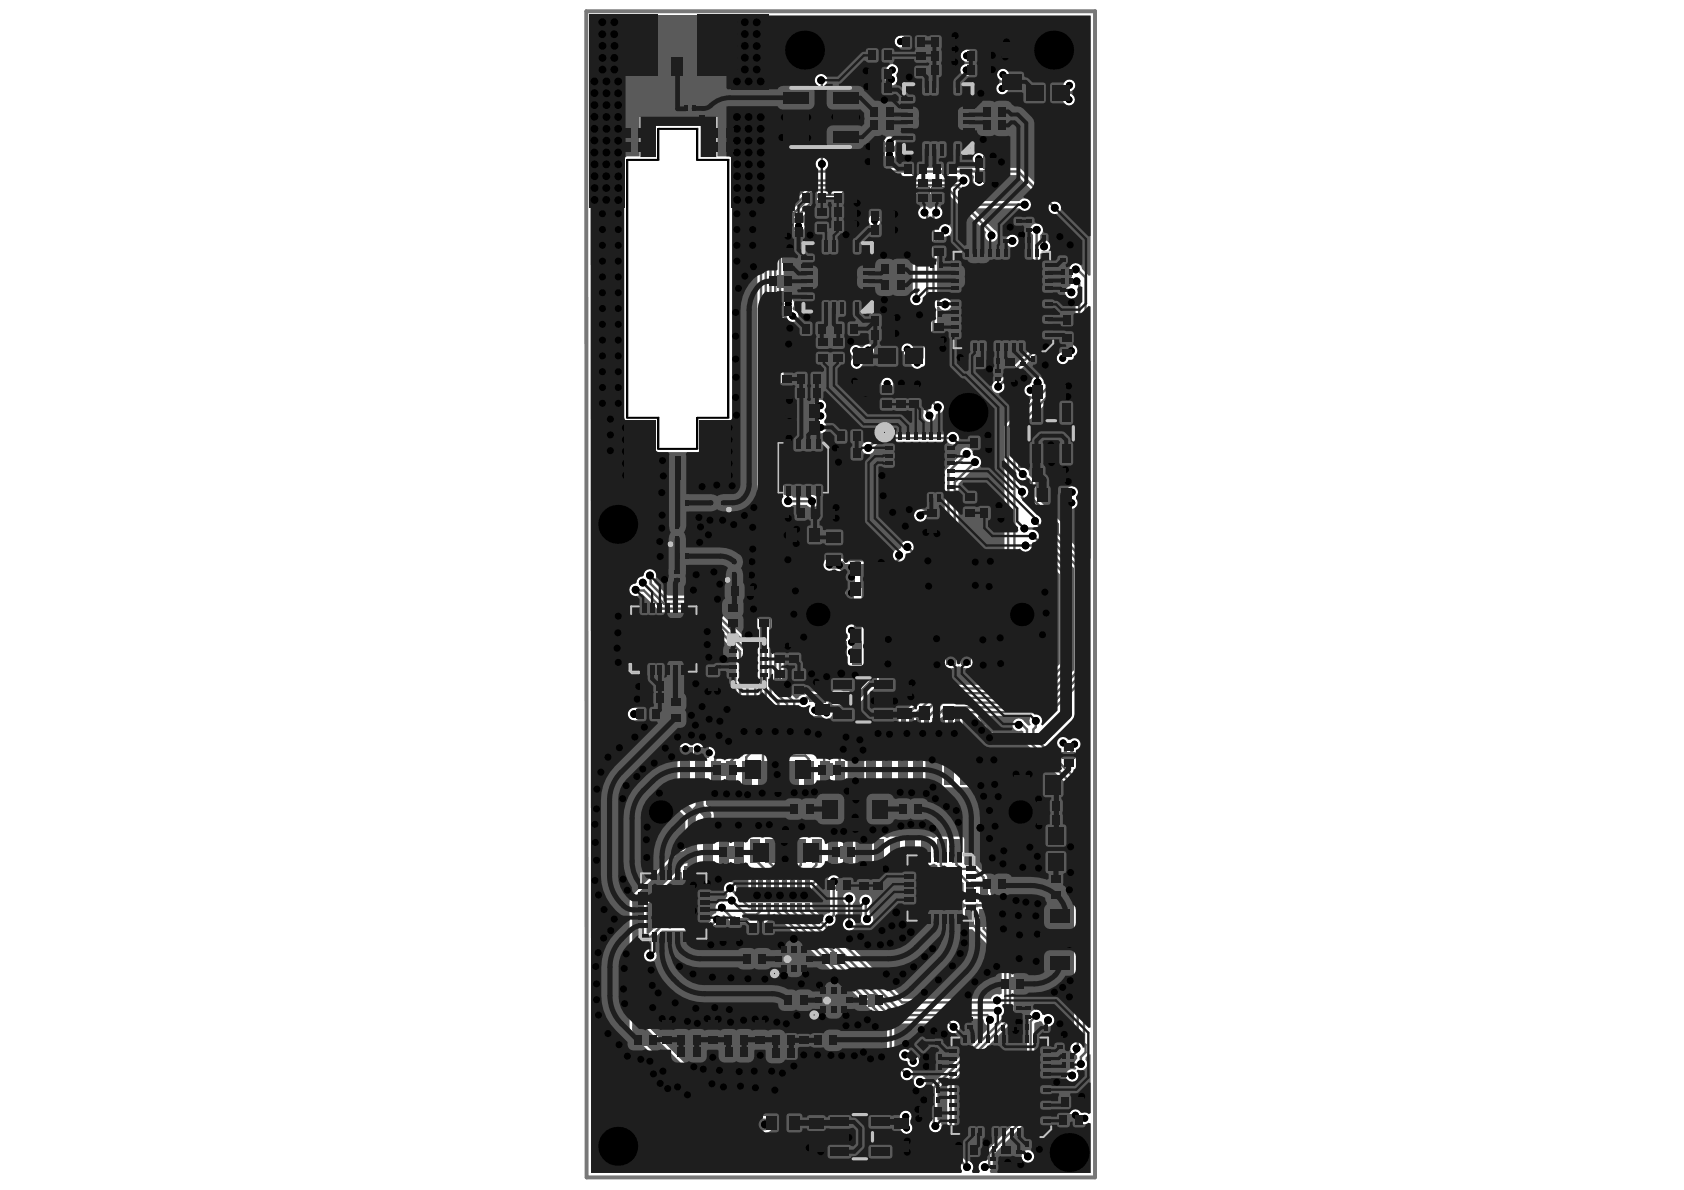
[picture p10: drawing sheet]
<svg xmlns="http://www.w3.org/2000/svg" width="297mm" height="210mm" viewBox="0 0 297 210" stroke-linecap="round" stroke-linejoin="round" font-family="sans-serif">
<g fill="none" stroke="#5a5a5a" stroke-width=".56">
<path d="M153.8 13.6h2.8M153.8 16.1h2.8M153.8 14.9h2.8M153.8 12.5h2.8M153.8 9.2h2.8M153.8 10.3h2.8M154.2 19.1h2.8M159.7 8h2.8M159.7 6.9h2.8M162 9.9v2.8M163.1 9.9v2.8M165 8h2.8"/>
<path d="M165 6.9h2.8M165 9.4h2.8M165 10.5h2.8M165 11.8h2.8M165 12.9h2.8M171.3 9.4h2.7M171.3 10.5h2.7M171.3 11.8h2.7M171.3 12.9h2.7M174 19.1h2.8M138.1 39h2.8M138.1 37.9h2.8"/>
<path d="M142.2 35.5h2.8M142.2 34.4h2.8M144.4 37.4v2.8M145.5 37.4v2.8M147.8 35.5h2.8M147.8 34.4h2.8M147.8 39.3h2.8M147.8 36.9h2.8M147.8 38h2.8M154.2 26.5h2.8M154.2 25.4h2.8M154.2 28.9h2.8"/>
<path d="M154.2 27.8h2.8M154.2 20.2h2.8M154.2 22.7h2.8M154.2 21.5h2.8M154.4 37.6h2.8M154.4 38.7h2.8M160.1 30.3h2.8M160.1 29.2h2.8M162.3 32.2v2.8M163.4 32.2v2.8M164.8 32.2v2.8M165.3 30.3h2.8"/>
<path d="M165.3 29.2h2.8M165.9 32.2v2.8M172.6 30.6h2.8M172.6 31.7h2.8M172.6 28.2h2.8M172.6 29.3h2.8M174 22.7h2.8M174 20.2h2.8M174 21.6h2.8M136.3 55.4h2.7M136.3 54.3h2.7M136.3 53h2.7"/>
<path d="M136.3 50.2h2.7M136.3 49.1h2.7M136.3 51.8h2.7M138.1 41.5h2.8M138.1 40.3h2.8M138.5 44.4v2.8M139.6 44.4v2.8M142.2 58.5h2.8M142.2 57.4h2.8M147.8 40.4h2.8M147.8 58.5h2.8M147.8 57.4h2.8"/>
<path d="M154.4 58.5h2.8M154.4 59.6h2.8M154.4 56h2.8M154.4 41.1h2.8M154.4 40h2.8M154.4 57.1h2.8M156.1 49.8h2.8M156.1 50.9h2.8M156.1 47h2.8M156.1 48.1h2.8M165 57.6v2.8M165.1 41.7v2.7"/>
<path d="M166.1 57.6v2.8M166.2 41.7v2.7M187.6 59.6v2.7M188.2 55.8h2.8M188.2 56.9h2.8M188.7 59.6v2.7M138.3 66.8v2.8M139.4 66.8v2.8M141.3 69.8h2.8M141.3 66.3h2.8M141.3 67.4h2.8M141.3 68.7h2.8"/>
<path d="M144.6 60.4v2.8M145.7 60.4v2.8M147.2 60.4v2.8M148.3 77.5h2.8M148.3 76.4h2.8M148.3 60.4v2.8M148.4 79.4h2.8M155.9 68.5v2.8M157 68.5v2.8M158.4 68.6v2.7M159.5 68.6v2.7M160.7 68.6v2.7"/>
<path d="M161.8 68.6v2.7M170 64.4h2.8M170 63.3h2.8M171.8 77.5h2.8M171.8 78.7h2.8M177.5 63.8v2.8M178.7 63.8v2.8M138.5 91.1h2.8M138.5 90h2.8M143.8 91.2h2.8M143.8 90.1h2.8M148.4 80.5h2.8"/>
<path d="M163.9 90.5v2.7M165 90.5v2.7M170.5 87.7v2.8M171.7 87.7v2.8M173.6 89.9h2.8M173.6 91.1h2.8M125.2 118.3v2.8M126.3 118.3v2.8M128.7 107.2v2.8M129.6 104.9h2.7M129.6 103.7h2.7M129.8 107.2v2.8"/>
<path d="M134.3 107.2v2.8M135.4 107.2v2.8M137.1 113.5v2.7M137.1 118.9v2.8M138.2 113.5v2.7M138.2 118.9v2.8M139.5 113.5v2.7M140.4 119v2.8M140.6 113.5v2.7M141.5 119v2.8M112.9 125.4h2.8M112.9 126.5h2.8"/>
<path d="M113.6 123.7h2.8M113.6 122.6h2.8M113.6 121.6h2.8M113.6 120.5h2.8M118.6 123.9v2.8M119.7 123.9v2.8M126.5 136.3h2.8M126.5 135.2h2.8M144.9 136.3h2.8M144.9 135.2h2.8M187.9 131.8v2.8M189 131.8v2.8"/>
<path d="M127.5 149.8h2.8M127.5 150.9h2.8M140.1 142.2h2.8M140.1 143.3h2.8M146.6 155.5h2.8M146.6 156.6h2.8M147.4 149.8h2.8M147.4 150.9h2.8M151.8 153.4v2.8M152.9 153.4v2.8M154.3 153.4v2.8M155.4 153.4v2.8"/>
<path d="M159.2 142.2h2.8M159.2 143.3h2.8M174.1 155.4h2.7M174.1 156.5h2.7M183.5 145.2h2.8M183.5 144.1h2.8M183.5 142.8h2.8M183.5 141.6h2.8M185.7 155v2.8M186.8 155v2.8M126.6 162.5v2.8M127.7 162.5v2.8"/>
<path d="M129.1 162.5v2.8M130.2 162.5v2.8M131.7 169.7h2.8M131.7 168.6h2.8M132.8 164.2h2.8M132.8 163.1h2.8M139 175.9h2.8M139 177h2.8M145.6 169.7h2.8M145.6 168.6h2.8M152.3 175.9h2.8M152.3 177h2.8"/>
<path d="M177.2 174.1h2.8M177.2 173h2.8M112.4 182.8h2.8M112.4 183.9h2.8M117.1 180.6v2.8M118.2 180.6v2.8M120.1 182.8h2.8M120.1 183.9h2.8M120.1 186.1h2.8M120.1 185h2.8M125.1 180.6v2.8M126.3 180.6v2.8"/>
<path d="M128.5 182.8h2.8M128.5 183.9h2.8M128.5 186.1h2.8M128.5 185h2.8M133.5 180.6v2.8M134.6 180.6v2.8M136.8 186.2h2.8M136.8 184.1h2.8M136.8 182.9h2.8M136.8 185.1h2.8M141.2 180.7v2.8M142.3 180.7v2.8"/>
<path d="M144.2 184.1h2.8M144.2 182.9h2.8M162.4 183.9l-2 2M162.7 195.7h2.8M162.7 196.8h2.8M163.2 184.7l-2 2M187.6 197h2.8M187.6 198.1h2.8M187.8 193.8h2.8M187.8 194.9h2.8M169 203.4h2.8M169 202.2h2.8"/>
<path d="M176.9 202.8v2.8M178 202.8v2.8"/>
</g>
<path d="M182.4 15v2.8M187.3 15v2.8M156.3 61.5v2.7M161.3 61.5v2.7M181.6 74.2h7.7v4.4h-7.7zM150.1 119.6h4.4v7.7h-4.4zM184.9 152.2h2.8M184.9 147.3h2.8M149.5 196.7h4.4v7.7h-4.4z" fill="none" stroke="#5a5a5a" stroke-width=".18"/>
<path d="M181.6 74.2h7.7v4.4h-7.7zM150.1 119.6h4.4v7.7h-4.4zM149.5 196.7h4.4v7.7h-4.4z" fill="none" stroke="#5a5a5a" stroke-width=".42"/>
<g fill="#5a5a5a">
<path d="M111.9 182.6h.8v1.6h-.8z" fill-rule="evenodd"/>
<path d="M112.3 125.1h.9v1.7h-.9z" fill-rule="evenodd"/>
<path d="M116.8 183.1h1.7v.8h-1.7z" fill-rule="evenodd"/>
<path d="M116.8 180h1.7v.9h-1.7z" fill-rule="evenodd"/>
<path d="M115 182.6h.8v1.6h-.8z" fill-rule="evenodd"/>
<path d="M115.4 125.1h.8v1.7h-.8z" fill-rule="evenodd"/>
<path d="M116.1 122.3h.8v1.7h-.8z" fill-rule="evenodd"/>
<path d="M116.1 120.2h.8v1.7h-.8z" fill-rule="evenodd"/>
<path d="M119.6 182.6h.8v1.6h-.8z" fill-rule="evenodd"/>
<path d="M122.6 182.6h.9v1.6h-.9z" fill-rule="evenodd"/>
<path d="M127.9 182.6h.9v1.6h-.9z" fill-rule="evenodd"/>
<path d="M124.9 183.1h1.6v.8h-1.6z" fill-rule="evenodd"/>
<path d="M124.9 180h1.6v.9h-1.6z" fill-rule="evenodd"/>
<path d="M126.3 165h1.7v.8h-1.7z" fill-rule="evenodd"/>
<path d="M126.3 161.9h1.7v.8h-1.7z" fill-rule="evenodd"/>
<path d="M127 149.5h.8v1.7h-.8z" fill-rule="evenodd"/>
<path d="M124.9 120.8h1.7v.9h-1.7z" fill-rule="evenodd"/>
<path d="M124.9 117.8h1.7v.8h-1.7z" fill-rule="evenodd"/>
<path d="M129 103.5h.8v1.6h-.8z" fill-rule="evenodd"/>
<path d="M133.2 183.1h1.7v.8h-1.7z" fill-rule="evenodd"/>
<path d="M133.2 180h1.7v.9h-1.7z" fill-rule="evenodd"/>
<path d="M131 182.6h.8v1.6h-.8z" fill-rule="evenodd"/>
<path d="M130 149.5h.9v1.7h-.9z" fill-rule="evenodd"/>
<path d="M132.1 103.5h.8v1.6h-.8z" fill-rule="evenodd"/>
<path d="M139.3 182.7h.9v1.6h-.9z" fill-rule="evenodd"/>
<path d="M136.3 182.7h.8v1.6h-.8z" fill-rule="evenodd"/>
<path d="M138.5 175.6h.8v1.7h-.8z" fill-rule="evenodd"/>
<path d="M139.5 141.9h.8v1.6h-.8z" fill-rule="evenodd"/>
<path d="M136.8 121.4h1.7v.9h-1.7z" fill-rule="evenodd"/>
<path d="M139.2 116h1.7v.8h-1.7z" fill-rule="evenodd"/>
<path d="M136.8 116h1.7v.8h-1.7z" fill-rule="evenodd"/>
<path d="M138.1 69.3h1.6v.9h-1.6z" fill-rule="evenodd"/>
<path d="M138.1 66.3h1.6v.8h-1.6z" fill-rule="evenodd"/>
<path d="M138.8 54h.8v1.7h-.8z" fill-rule="evenodd"/>
<path d="M135.7 54h.8v1.7h-.8z" fill-rule="evenodd"/>
<path d="M138.2 46.9h1.7v.8h-1.7z" fill-rule="evenodd"/>
<path d="M138.8 48.8h.8v1.6h-.8z" fill-rule="evenodd"/>
<path d="M135.7 48.8h.8v1.6h-.8z" fill-rule="evenodd"/>
<path d="M138.2 43.8h1.7v.9h-1.7z" fill-rule="evenodd"/>
<path d="M137.5 37.6h.8v1.7h-.8z" fill-rule="evenodd"/>
<path d="M143.6 182.7h.9v1.6h-.9z" fill-rule="evenodd"/>
<path d="M141.5 175.6h.9v1.7h-.9z" fill-rule="evenodd"/>
<path d="M142.6 141.9h.8v1.6h-.8z" fill-rule="evenodd"/>
<path d="M143.8 66h.9v1.7h-.9z" fill-rule="evenodd"/>
<path d="M144.3 59.9h1.7v.8h-1.7z" fill-rule="evenodd"/>
<path d="M144.1 36.9h1.7v.8h-1.7z" fill-rule="evenodd"/>
<path d="M147.5 202.5h1.8v1.3h-1.8z" fill-rule="evenodd"/>
<path d="M147.5 197.2h1.8v1.4h-1.8z" fill-rule="evenodd"/>
<path d="M147.5 199.8h1.8v1.4h-1.8z" fill-rule="evenodd"/>
<path d="M146.7 182.7h.9v1.6h-.9z" fill-rule="evenodd"/>
<path d="M149.2 155.2h.8v1.7h-.8z" fill-rule="evenodd"/>
<path d="M146.8 149.5h.9v1.7h-.9z" fill-rule="evenodd"/>
<path d="M149.9 149.5h.8v1.7h-.8z" fill-rule="evenodd"/>
<path d="M148.1 125.4h1.8v1.3h-1.8z" fill-rule="evenodd"/>
<path d="M148.1 120.1h1.8v1.4h-1.8z" fill-rule="evenodd"/>
<path d="M150.8 76.2h.9v1.6h-.9z" fill-rule="evenodd"/>
<path d="M147.8 76.2h.8v1.6h-.8z" fill-rule="evenodd"/>
<path d="M146.9 59.9h1.7v.8h-1.7z" fill-rule="evenodd"/>
<path d="M147.2 36.6h.8v1.7h-.8z" fill-rule="evenodd"/>
<path d="M150.3 36.6h.8v1.7h-.8z" fill-rule="evenodd"/>
<path d="M154 202.5h1.9v1.3h-1.9z" fill-rule="evenodd"/>
<path d="M154 197.2h1.9v1.4h-1.9z" fill-rule="evenodd"/>
<path d="M154.8 175.6h.8v1.7h-.8z" fill-rule="evenodd"/>
<path d="M154 152.9h1.7v.8h-1.7z" fill-rule="evenodd"/>
<path d="M154 155.9h1.7v.9h-1.7z" fill-rule="evenodd"/>
<path d="M154.6 125.4h1.8v1.3h-1.8z" fill-rule="evenodd"/>
<path d="M154.6 122.8h1.8v1.3h-1.8z" fill-rule="evenodd"/>
<path d="M154.6 120.1h1.8v1.4h-1.8z" fill-rule="evenodd"/>
<path d="M155.6 71h1.7v.9h-1.7z" fill-rule="evenodd"/>
<path d="M153.8 58.2h.9v1.7h-.9z" fill-rule="evenodd"/>
<path d="M156.9 58.2h.8v1.7h-.8z" fill-rule="evenodd"/>
<path d="M155.6 49.5h.8v1.6h-.8z" fill-rule="evenodd"/>
<path d="M155.6 46.7h.8v1.7h-.8z" fill-rule="evenodd"/>
<path d="M153.8 37.3h.9v1.7h-.9z" fill-rule="evenodd"/>
<path d="M156.9 37.3h.8v1.7h-.8z" fill-rule="evenodd"/>
<path d="M156.7 25.1h.8v1.7h-.8z" fill-rule="evenodd"/>
<path d="M153.6 25.1h.8v1.7h-.8z" fill-rule="evenodd"/>
<path d="M156.7 27.5h.8v1.7h-.8z" fill-rule="evenodd"/>
<path d="M153.6 27.5h.8v1.7h-.8z" fill-rule="evenodd"/>
<path d="M156.7 21.3h.8v1.6h-.8z" fill-rule="evenodd"/>
<path d="M153.6 21.3h.9v1.6h-.9z" fill-rule="evenodd"/>
<path d="M156.7 18.8h.8v1.7h-.8z" fill-rule="evenodd"/>
<path d="M153.6 18.8h.8v1.7h-.8z" fill-rule="evenodd"/>
<path d="M156.3 14.7h.9v1.6h-.9z" fill-rule="evenodd"/>
<path d="M153.3 14.7h.8v1.6h-.8z" fill-rule="evenodd"/>
<path d="M153.3 8.9h.8v1.7h-.8z" fill-rule="evenodd"/>
<path d="M156.3 8.9h.9v1.7h-.9z" fill-rule="evenodd"/>
<path d="M158.7 141.9h.8v1.6h-.8z" fill-rule="evenodd"/>
<path d="M161.8 141.9h.8v1.6h-.8z" fill-rule="evenodd"/>
<path d="M158.1 71.1h1.7v.8h-1.7z" fill-rule="evenodd"/>
<path d="M160.5 71.1h1.6v.8h-1.6z" fill-rule="evenodd"/>
<path d="M158.6 49.5h.9v1.6h-.9z" fill-rule="evenodd"/>
<path d="M158.6 46.7h.9v1.7h-.9z" fill-rule="evenodd"/>
<path d="M161.7 9.4h1.7v.8h-1.7z" fill-rule="evenodd"/>
<path d="M163.6 93h1.7v.8h-1.7z" fill-rule="evenodd"/>
<path d="M163.6 89.9h1.7v.8h-1.7z" fill-rule="evenodd"/>
<path d="M164.7 60.1h1.7v.9h-1.7z" fill-rule="evenodd"/>
<path d="M164.8 44.2h1.7v.8h-1.7z" fill-rule="evenodd"/>
<path d="M164.8 41.1h1.7v.8h-1.7z" fill-rule="evenodd"/>
<path d="M164.5 31.7h1.7v.8h-1.7z" fill-rule="evenodd"/>
<path d="M164.4 9.1h.9v1.7h-.9z" fill-rule="evenodd"/>
<path d="M167.5 9.1h.8v1.7h-.8z" fill-rule="evenodd"/>
<path d="M173.5 155.2h.8v1.6h-.8z" fill-rule="evenodd"/>
<path d="M170.3 87.1h1.6v.9h-1.6z" fill-rule="evenodd"/>
<path d="M171.3 77.3h.8v1.6h-.8z" fill-rule="evenodd"/>
<path d="M172.5 63h.9v1.7h-.9z" fill-rule="evenodd"/>
<path d="M169.5 63h.8v1.7h-.8z" fill-rule="evenodd"/>
<path d="M172.1 30.3h.8v1.7h-.8z" fill-rule="evenodd"/>
<path d="M173.5 21.3h.8v1.6h-.8z" fill-rule="evenodd"/>
<path d="M173.5 18.8h.8v1.7h-.8z" fill-rule="evenodd"/>
<path d="M170.7 9.1h.8v1.7h-.8z" fill-rule="evenodd"/>
<path d="M176.6 205.3h1.7v.9h-1.7z" fill-rule="evenodd"/>
<path d="M176.6 172.7h.9v1.7h-.9z" fill-rule="evenodd"/>
<path d="M176.6 155.2h.8v1.6h-.8z" fill-rule="evenodd"/>
<path d="M177.3 63.3h1.6v.8h-1.6z" fill-rule="evenodd"/>
<path d="M177.3 66.3h1.6v.9h-1.6z" fill-rule="evenodd"/>
<path d="M175.2 30.3h.8v1.7h-.8z" fill-rule="evenodd"/>
<path d="M176.5 21.3h.9v1.6h-.9z" fill-rule="evenodd"/>
<path d="M176.6 18.8h.8v1.7h-.8z" fill-rule="evenodd"/>
<path d="M183 143.8h.8v1.7h-.8z" fill-rule="evenodd"/>
<path d="M183 141.4h.8v1.6h-.8z" fill-rule="evenodd"/>
<path d="M182.1 72.3h1.4v1.8h-1.4z" fill-rule="evenodd"/>
<path d="M182.6 15.1h1.4v2.6h-1.4z" fill-rule="evenodd"/>
<path d="M187 196.7h.9v1.7h-.9z" fill-rule="evenodd"/>
<path d="M190.1 196.7h.8v1.7h-.8z" fill-rule="evenodd"/>
<path d="M187.2 193.5h.9v1.7h-.9z" fill-rule="evenodd"/>
<path d="M190.3 193.5h.8v1.7h-.8z" fill-rule="evenodd"/>
<path d="M186 143.8h.9v1.7h-.9z" fill-rule="evenodd"/>
<path d="M186 141.4h.9v1.6h-.9z" fill-rule="evenodd"/>
<path d="M187.7 134.3h1.6v.9h-1.6z" fill-rule="evenodd"/>
<path d="M187.7 131.3h1.6v.8h-1.6z" fill-rule="evenodd"/>
<path d="M187.4 72.3h1.4v1.8h-1.4z" fill-rule="evenodd"/>
<path d="M187.3 59h1.7v.8h-1.7z" fill-rule="evenodd"/>
<path d="M187.3 62.1h1.7v.8h-1.7z" fill-rule="evenodd"/>
<path d="M187.6 55.5h.9v1.7h-.9z" fill-rule="evenodd"/>
<path d="M185.8 15.1h1.4v2.6h-1.4z" fill-rule="evenodd"/>
<path d="M122.7 184.7h.8v1.7h-.8z" fill-rule="evenodd"/>
<path d="M119.6 184.7h.8v1.7h-.8z" fill-rule="evenodd"/>
<path d="M128 184.7h.8v1.7h-.8z" fill-rule="evenodd"/>
<path d="M125.9 134.9h.8v1.7h-.8z" fill-rule="evenodd"/>
<path d="M129 134.9h.8v1.7h-.8z" fill-rule="evenodd"/>
<path d="M131 184.7h.9v1.7h-.9z" fill-rule="evenodd"/>
<path d="M131.1 168.3h.9v1.6h-.9z" fill-rule="evenodd"/>
<path d="M134.2 168.3h.8v1.6h-.8z" fill-rule="evenodd"/>
<path d="M132.2 162.8h.8v1.7h-.8z" fill-rule="evenodd"/>
<path d="M139.3 184.8h.9v1.7h-.9z" fill-rule="evenodd"/>
<path d="M136.3 184.8h.8v1.7h-.8z" fill-rule="evenodd"/>
<path d="M139.2 112.9h1.7v.8h-1.7z" fill-rule="evenodd"/>
<path d="M136.8 112.9h1.7v.8h-1.7z" fill-rule="evenodd"/>
<path d="M136.8 118.4h1.7v.8h-1.7z" fill-rule="evenodd"/>
<path d="M137.9 89.7h.9v1.7h-.9z" fill-rule="evenodd"/>
<path d="M137.5 40.1h.8v1.6h-.8z" fill-rule="evenodd"/>
<path d="M138.8 51.6h.8v1.6h-.8z" fill-rule="evenodd"/>
<path d="M135.7 51.6h.8v1.6h-.8z" fill-rule="evenodd"/>
<path d="M145.1 168.3h.8v1.6h-.8z" fill-rule="evenodd"/>
<path d="M144.4 134.9h.8v1.7h-.8z" fill-rule="evenodd"/>
<path d="M143.2 89.8h.9v1.7h-.9z" fill-rule="evenodd"/>
<path d="M144.3 62.9h1.7v.9h-1.7z" fill-rule="evenodd"/>
<path d="M143.8 68.4h.9v1.7h-.9z" fill-rule="evenodd"/>
<path d="M144.7 57.1h.8v1.7h-.8z" fill-rule="evenodd"/>
<path d="M141.6 57.1h.9v1.7h-.9z" fill-rule="evenodd"/>
<path d="M144.1 39.9h1.7v.9h-1.7z" fill-rule="evenodd"/>
<path d="M141.6 34.1h.9v1.7h-.9z" fill-rule="evenodd"/>
<path d="M144.7 34.1h.8v1.7h-.8z" fill-rule="evenodd"/>
<path d="M148.2 168.3h.8v1.6h-.8z" fill-rule="evenodd"/>
<path d="M147.5 134.9h.8v1.7h-.8z" fill-rule="evenodd"/>
<path d="M146.9 62.9h1.7v.9h-1.7z" fill-rule="evenodd"/>
<path d="M150.9 79.1h.8v1.7h-.8z" fill-rule="evenodd"/>
<path d="M147.8 79.1h.8v1.7h-.8z" fill-rule="evenodd"/>
<path d="M147.3 57.1h.8v1.7h-.8z" fill-rule="evenodd"/>
<path d="M150.3 57.1h.9v1.7h-.9z" fill-rule="evenodd"/>
<path d="M147.2 39h.8v1.7h-.8z" fill-rule="evenodd"/>
<path d="M150.3 39h.8v1.7h-.8z" fill-rule="evenodd"/>
<path d="M147.2 34.1h.8v1.7h-.8z" fill-rule="evenodd"/>
<path d="M150.3 34.1h.8v1.7h-.8z" fill-rule="evenodd"/>
<path d="M155.6 68h1.7v.8h-1.7z" fill-rule="evenodd"/>
<path d="M153.8 55.7h.9v1.7h-.9z" fill-rule="evenodd"/>
<path d="M156.9 55.7h.8v1.7h-.8z" fill-rule="evenodd"/>
<path d="M153.8 39.7h.9v1.7h-.9z" fill-rule="evenodd"/>
<path d="M156.9 39.7h.8v1.7h-.8z" fill-rule="evenodd"/>
<path d="M156.3 12.2h.9v1.7h-.9z" fill-rule="evenodd"/>
<path d="M153.3 12.2h.8v1.7h-.8z" fill-rule="evenodd"/>
<path d="M162.2 195.4h.8v1.7h-.8z" fill-rule="evenodd"/>
<path d="M159.8 186.1l.6-.6 1.2 1.2-.6 .6z" fill-rule="evenodd"/>
<path d="M158.1 68h1.7v.8h-1.7z" fill-rule="evenodd"/>
<path d="M160.5 68h1.6v.8h-1.6z" fill-rule="evenodd"/>
<path d="M159.8 61.6h1.3v2.6h-1.3z" fill-rule="evenodd"/>
<path d="M159.5 28.9h.9v1.7h-.9z" fill-rule="evenodd"/>
<path d="M161.7 12.4h1.7v.9h-1.7z" fill-rule="evenodd"/>
<path d="M159.2 6.6h.8v1.7h-.8z" fill-rule="evenodd"/>
<path d="M162.3 6.6h.8v1.7h-.8z" fill-rule="evenodd"/>
<path d="M165.2 195.4h.9v1.7h-.9z" fill-rule="evenodd"/>
<path d="M164.7 57.1h1.7v.8h-1.7z" fill-rule="evenodd"/>
<path d="M164.8 28.9h.8v1.7h-.8z" fill-rule="evenodd"/>
<path d="M167.8 28.9h.9v1.7h-.9z" fill-rule="evenodd"/>
<path d="M164.5 34.7h1.7v.9h-1.7z" fill-rule="evenodd"/>
<path d="M164.4 6.6h.9v1.7h-.9z" fill-rule="evenodd"/>
<path d="M167.5 6.6h.8v1.7h-.8z" fill-rule="evenodd"/>
<path d="M164.4 11.5h.9v1.7h-.9z" fill-rule="evenodd"/>
<path d="M167.5 11.5h.8v1.7h-.8z" fill-rule="evenodd"/>
<path d="M171.5 202h.9v1.6h-.9z" fill-rule="evenodd"/>
<path d="M170.3 90.2h1.6v.8h-1.6z" fill-rule="evenodd"/>
<path d="M173.1 89.7h.8v1.6h-.8z" fill-rule="evenodd"/>
<path d="M172.1 27.9h.8v1.7h-.8z" fill-rule="evenodd"/>
<path d="M170.7 11.5h.8v1.7h-.8z" fill-rule="evenodd"/>
<path d="M176.6 202.3h1.7v.8h-1.7z" fill-rule="evenodd"/>
<path d="M176.1 89.7h.9v1.6h-.9z" fill-rule="evenodd"/>
<path d="M175.2 27.9h.8v1.7h-.8z" fill-rule="evenodd"/>
<path d="M182.1 78.8h1.4v1.7h-1.4z" fill-rule="evenodd"/>
<path d="M187.4 78.8h1.4v1.7h-1.4z" fill-rule="evenodd"/>
<path d="M118.3 126.4h1.7v.8h-1.7z" fill-rule="evenodd"/>
<path d="M118.3 123.3h1.7v.8h-1.7z" fill-rule="evenodd"/>
<path d="M113 122.3h.9v1.7h-.9z" fill-rule="evenodd"/>
<path d="M113 120.2h.9v1.7h-.9z" fill-rule="evenodd"/>
<path d="M140.9 180.2h1.7v.8h-1.7z" fill-rule="evenodd"/>
<path d="M140.9 183.2h1.7v.9h-1.7z" fill-rule="evenodd"/>
<path d="M128.8 165h1.7v.9h-1.7z" fill-rule="evenodd"/>
<path d="M128.8 162h1.7v.8h-1.7z" fill-rule="evenodd"/>
<path d="M146.1 155.2h.8v1.7h-.8z" fill-rule="evenodd"/>
<path d="M140.1 121.5h1.7v.8h-1.7z" fill-rule="evenodd"/>
<path d="M128.4 109.7h1.7v.8h-1.7z" fill-rule="evenodd"/>
<path d="M134 109.7h1.7v.8h-1.7z" fill-rule="evenodd"/>
<path d="M128.4 106.6h1.7v.9h-1.7z" fill-rule="evenodd"/>
<path d="M134 106.6h1.7v.9h-1.7z" fill-rule="evenodd"/>
<path d="M140.8 66h.8v1.7h-.8z" fill-rule="evenodd"/>
<path d="M140.6 37.6h.8v1.7h-.8z" fill-rule="evenodd"/>
<path d="M162 183.9l.6-.6 1.2 1.2-.6 .6z" fill-rule="evenodd"/>
<path d="M151.7 175.6h.8v1.7h-.8z" fill-rule="evenodd"/>
<path d="M151.5 152.9h1.7v.8h-1.7z" fill-rule="evenodd"/>
<path d="M151.5 155.9h1.7v.9h-1.7z" fill-rule="evenodd"/>
<path d="M162 31.7h1.7v.8h-1.7z" fill-rule="evenodd"/>
<path d="M179.7 172.7h.8v1.7h-.8z" fill-rule="evenodd"/>
<path d="M185.4 154.5h1.7v.8h-1.7z" fill-rule="evenodd"/>
<path d="M185 150.6h2.6v1.4h-2.6z" fill-rule="evenodd"/>
<path d="M185 147.4h2.6v1.4h-2.6z" fill-rule="evenodd"/>
<path d="M174.3 77.3h.9v1.6h-.9z" fill-rule="evenodd"/>
<path d="M190.7 55.5h.8v1.7h-.8z" fill-rule="evenodd"/>
<path d="M173.8 9.1h.8v1.7h-.8z" fill-rule="evenodd"/>
<path d="M135.3 162.8h.8v1.7h-.8z" fill-rule="evenodd"/>
<path d="M140.1 118.4h1.7v.9h-1.7z" fill-rule="evenodd"/>
<path d="M146.3 89.8h.8v1.7h-.8z" fill-rule="evenodd"/>
<path d="M141 89.7h.8v1.7h-.8z" fill-rule="evenodd"/>
<path d="M140.8 68.4h.8v1.7h-.8z" fill-rule="evenodd"/>
<path d="M140.6 40.1h.8v1.6h-.8z" fill-rule="evenodd"/>
<path d="M168.5 202h.8v1.6h-.8z" fill-rule="evenodd"/>
<path d="M156.5 61.6h1.4v2.6h-1.4z" fill-rule="evenodd"/>
<path d="M162.6 28.9h.8v1.7h-.8z" fill-rule="evenodd"/>
<path d="M162 34.7h1.7v.9h-1.7z" fill-rule="evenodd"/>
<path d="M185.4 157.5h1.7v.9h-1.7z" fill-rule="evenodd"/>
<path d="M184.7 78.8h1.4v1.7h-1.4z" fill-rule="evenodd"/>
<path d="M173.8 11.5h.8v1.7h-.8z" fill-rule="evenodd"/>
<path d="M111.4 24.9h1.1v2.2h-1.1z" fill-rule="evenodd"/>
<path d="M113.3 182.3h1.1v2.2h-1.1z" fill-rule="evenodd"/>
<path d="M113.7 124.8h1.2v2.3h-1.2z" fill-rule="evenodd"/>
<path d="M114.4 120h1.2v2.2h-1.2z" fill-rule="evenodd"/>
<path d="M121 182.3h1.1v2.2h-1.1z" fill-rule="evenodd"/>
<path d="M124.6 181.4h2.2v1.2h-2.2z" fill-rule="evenodd"/>
<path d="M126 163.3h2.2v1.1h-2.2z" fill-rule="evenodd"/>
<path d="M128.3 149.3h1.2v2.2h-1.2z" fill-rule="evenodd"/>
<path d="M124.7 119.2h2.2v1.1h-2.2z" fill-rule="evenodd"/>
<path d="M126.7 24.9h1.2v2.2h-1.2z" fill-rule="evenodd"/>
<path d="M133 181.4h2.2v1.2h-2.2z" fill-rule="evenodd"/>
<path d="M130.4 103.2h1.1v2.2h-1.1z" fill-rule="evenodd"/>
<path d="M137.6 182.4h1.2v2.2h-1.2z" fill-rule="evenodd"/>
<path d="M139.9 175.3h1.1v2.2h-1.1z" fill-rule="evenodd"/>
<path d="M136.5 119.8h2.3v1.1h-2.3z" fill-rule="evenodd"/>
<path d="M136.5 114.3h2.2v1.1h-2.2z" fill-rule="evenodd"/>
<path d="M137.1 53.7h1.1v2.3h-1.1z" fill-rule="evenodd"/>
<path d="M137.1 48.5h1.1v2.2h-1.1z" fill-rule="evenodd"/>
<path d="M138.9 37.4h1.1v2.2h-1.1z" fill-rule="evenodd"/>
<path d="M145 182.4h1.2v2.2h-1.2z" fill-rule="evenodd"/>
<path d="M142.2 65.7h1.1v2.2h-1.1z" fill-rule="evenodd"/>
<path d="M144.1 61.2h2.2v1.2h-2.2z" fill-rule="evenodd"/>
<path d="M143.9 38.3h2.2v1.1h-2.2z" fill-rule="evenodd"/>
<path d="M147.5 154.9h1.1v2.3h-1.1z" fill-rule="evenodd"/>
<path d="M148.2 149.3h1.1v2.2h-1.1z" fill-rule="evenodd"/>
<path d="M149.2 75.9h1.1v2.2h-1.1z" fill-rule="evenodd"/>
<path d="M148.6 36.3h1.1v2.2h-1.1z" fill-rule="evenodd"/>
<path d="M153.1 175.3h1.1v2.2h-1.1z" fill-rule="evenodd"/>
<path d="M153.7 154.3h2.2v1.1h-2.2z" fill-rule="evenodd"/>
<path d="M155.3 69.4h2.3v1.1h-2.3z" fill-rule="evenodd"/>
<path d="M155.2 57.9h1.1v2.2h-1.1z" fill-rule="evenodd"/>
<path d="M155.2 37h1.1v2.2h-1.1z" fill-rule="evenodd"/>
<path d="M155 24.8h1.1v2.3h-1.1z" fill-rule="evenodd"/>
<path d="M155 27.3h1.1v2.2h-1.1z" fill-rule="evenodd"/>
<path d="M155 21h1.1v2.2h-1.1z" fill-rule="evenodd"/>
<path d="M155 18.6h1.1v2.2h-1.1z" fill-rule="evenodd"/>
<path d="M154.7 14.4h1.1v2.2h-1.1z" fill-rule="evenodd"/>
<path d="M154.7 8.7h1.1v2.2h-1.1z" fill-rule="evenodd"/>
<path d="M160.1 141.6h1.1v2.2h-1.1z" fill-rule="evenodd"/>
<path d="M160.2 69.4h2.2v1.1h-2.2z" fill-rule="evenodd"/>
<path d="M164.4 58.5h2.3v1.1h-2.3z" fill-rule="evenodd"/>
<path d="M164.6 42.5h2.2v1.1h-2.2z" fill-rule="evenodd"/>
<path d="M164.2 33.1h2.2v1.1h-2.2z" fill-rule="evenodd"/>
<path d="M165.8 8.8h1.1v2.2h-1.1z" fill-rule="evenodd"/>
<path d="M170 88.5h2.2v1.1h-2.2z" fill-rule="evenodd"/>
<path d="M172.7 77h1.1v2.2h-1.1z" fill-rule="evenodd"/>
<path d="M172.1 8.8h1.1v2.2h-1.1z" fill-rule="evenodd"/>
<path d="M176.3 203.7h2.3v1.1h-2.3z" fill-rule="evenodd"/>
<path d="M174.9 154.9h1.1v2.2h-1.1z" fill-rule="evenodd"/>
<path d="M177 64.7h2.2v1.1h-2.2z" fill-rule="evenodd"/>
<path d="M174.9 21h1.1v2.2h-1.1z" fill-rule="evenodd"/>
<path d="M174.9 18.6h1.1v2.2h-1.1z" fill-rule="evenodd"/>
<path d="M184.4 143.5h1.1v2.2h-1.1z" fill-rule="evenodd"/>
<path d="M184.4 141.1h1.1v2.2h-1.1z" fill-rule="evenodd"/>
<path d="M184.3 15.6h1.1v1.6h-1.1z" fill-rule="evenodd"/>
<path d="M188.6 193.3h1.1v2.2h-1.1z" fill-rule="evenodd"/>
<path d="M187.4 132.7h2.2v1.1h-2.2z" fill-rule="evenodd"/>
<path d="M187 60.4h2.2v1.1h-2.2z" fill-rule="evenodd"/>
<path d="M111.4 22.4h1.1v2.2h-1.1z" fill-rule="evenodd"/>
<path d="M114.4 122.1h1.2v2.2h-1.2z" fill-rule="evenodd"/>
<path d="M121 184.4h1.1v2.2h-1.1z" fill-rule="evenodd"/>
<path d="M127.3 134.6h1.1v2.3h-1.1z" fill-rule="evenodd"/>
<path d="M126.7 22.4h1.2v2.2h-1.2z" fill-rule="evenodd"/>
<path d="M132.5 168h1.1v2.2h-1.1z" fill-rule="evenodd"/>
<path d="M133.6 162.5h1.1v2.3h-1.1z" fill-rule="evenodd"/>
<path d="M137.6 184.5h1.2v2.3h-1.2z" fill-rule="evenodd"/>
<path d="M139.3 89.5h1.1v2.2h-1.1z" fill-rule="evenodd"/>
<path d="M137.8 67.7h2.2v1.1h-2.2z" fill-rule="evenodd"/>
<path d="M137.9 45.2h2.3v1.1h-2.3z" fill-rule="evenodd"/>
<path d="M138.9 39.8h1.1v2.2h-1.1z" fill-rule="evenodd"/>
<path d="M137.1 51.3h1.1v2.2h-1.1z" fill-rule="evenodd"/>
<path d="M144.6 89.5h1.1v2.3h-1.1z" fill-rule="evenodd"/>
<path d="M142.2 68.2h1.1v2.2h-1.1z" fill-rule="evenodd"/>
<path d="M143 56.9h1.1v2.2h-1.1z" fill-rule="evenodd"/>
<path d="M143 33.9h1.1v2.2h-1.1z" fill-rule="evenodd"/>
<path d="M149.2 78.8h1.1v2.3h-1.1z" fill-rule="evenodd"/>
<path d="M148.7 56.9h1.1v2.2h-1.1z" fill-rule="evenodd"/>
<path d="M148.6 38.7h1.1v2.3h-1.1z" fill-rule="evenodd"/>
<path d="M148.6 33.9h1.1v2.2h-1.1z" fill-rule="evenodd"/>
<path d="M155.2 55.5h1.1v2.2h-1.1z" fill-rule="evenodd"/>
<path d="M155.2 39.4h1.1v2.3h-1.1z" fill-rule="evenodd"/>
<path d="M154.7 11.9h1.1v2.3h-1.1z" fill-rule="evenodd"/>
<path d="M160.6 184.9l.8-.8 1.6 1.6-.8 .8z" fill-rule="evenodd"/>
<path d="M158.3 62h1.1v1.7h-1.1z" fill-rule="evenodd"/>
<path d="M160.9 28.7h1.1v2.2h-1.1z" fill-rule="evenodd"/>
<path d="M160.6 6.4h1.1v2.2h-1.1z" fill-rule="evenodd"/>
<path d="M163.6 195.1h1.1v2.2h-1.1z" fill-rule="evenodd"/>
<path d="M166.2 28.7h1.1v2.2h-1.1z" fill-rule="evenodd"/>
<path d="M165.8 6.4h1.1v2.2h-1.1z" fill-rule="evenodd"/>
<path d="M165.8 11.2h1.1v2.3h-1.1z" fill-rule="evenodd"/>
<path d="M169.9 201.7h1.1v2.2h-1.1z" fill-rule="evenodd"/>
<path d="M170.8 62.7h1.2v2.2h-1.2z" fill-rule="evenodd"/>
<path d="M172.1 11.2h1.1v2.3h-1.1z" fill-rule="evenodd"/>
<path d="M178 172.4h1.1v2.3h-1.1z" fill-rule="evenodd"/>
<path d="M188.4 196.5h1.1v2.2h-1.1z" fill-rule="evenodd"/>
<path d="M189 55.2h1.1v2.3h-1.1z" fill-rule="evenodd"/>
<path d="M116.6 181.4h2.2v1.2h-2.2z" fill-rule="evenodd"/>
<path d="M118.1 124.7h2.2v1.1h-2.2z" fill-rule="evenodd"/>
<path d="M129.3 182.3h1.1v2.2h-1.1z" fill-rule="evenodd"/>
<path d="M140.6 181.6h2.3v1.1h-2.3z" fill-rule="evenodd"/>
<path d="M128.5 163.4h2.2v1.1h-2.2z" fill-rule="evenodd"/>
<path d="M140.9 141.6h1.1v2.2h-1.1z" fill-rule="evenodd"/>
<path d="M139.8 119.8h2.2v1.1h-2.2z" fill-rule="evenodd"/>
<path d="M138.9 114.3h2.3v1.1h-2.3z" fill-rule="evenodd"/>
<path d="M128.1 108h2.3v1.1h-2.3z" fill-rule="evenodd"/>
<path d="M133.7 108h2.3v1.1h-2.3z" fill-rule="evenodd"/>
<path d="M146.6 61.2h2.3v1.2h-2.3z" fill-rule="evenodd"/>
<path d="M151.3 154.3h2.2v1.1h-2.2z" fill-rule="evenodd"/>
<path d="M163.4 91.3h2.2v1.1h-2.2z" fill-rule="evenodd"/>
<path d="M157.8 69.4h2.2v1.1h-2.2z" fill-rule="evenodd"/>
<path d="M157 49.2h1.1v2.2h-1.1z" fill-rule="evenodd"/>
<path d="M157 46.4h1.1v2.2h-1.1z" fill-rule="evenodd"/>
<path d="M161.8 33.1h2.2v1.1h-2.2z" fill-rule="evenodd"/>
<path d="M161.4 10.8h2.2v1.1h-2.2z" fill-rule="evenodd"/>
<path d="M185.1 155.8h2.3v1.2h-2.3z" fill-rule="evenodd"/>
<path d="M185.4 149.2h1.7v1.1h-1.7z" fill-rule="evenodd"/>
<path d="M173.5 30.1h1.1v2.2h-1.1z" fill-rule="evenodd"/>
<path d="M129.3 184.4h1.2v2.2h-1.2z" fill-rule="evenodd"/>
<path d="M146.5 168h1.1v2.2h-1.1z" fill-rule="evenodd"/>
<path d="M145.8 134.6h1.1v2.3h-1.1z" fill-rule="evenodd"/>
<path d="M174.5 89.4h1.1v2.2h-1.1z" fill-rule="evenodd"/>
<path d="M173.5 27.6h1.1v2.2h-1.1z" fill-rule="evenodd"/>
</g>
<path d="M110.6 28.2h5.5v-5.5h6.8v5.5h5.5v45.5h-5.5v5.5h-6.8v-5.5h-5.5z" fill="none" stroke="#000" stroke-width=".18"/>
<path d="M110.7 28.2h5.5v-5.5h6.9v5.5h5.4v45.5h-5.4v5.4h-6.9v-5.4h-5.5z" fill="none" stroke="#787878" stroke-width=".35"/>
<path d="M103.4 2l.1 205.7h89.6v-205.7h-89.6" fill="none" stroke="#787878" stroke-width=".7"/>
<g fill="#5a5a5a">
<path d="M114 159.6l5.9-5.8 .4 .1v.8l.1 .3 .3 .1h2.5l.3-.1 .1-.2h2.4l.3-.1 .1-.4v-1.2l.4-.3 2 2h3l.2 .3v1.5l.1 .3 .4 .1h.7l.3-.1 .3 .1h.8l.3-.1 .3 .1h.8l.3-.1 .3 .1h.7l.3-.1 .4 .1h.7l.3-.1 .3 .1h.8l.3-.1 .3 .1h.8l.3-.1 .3 .1h.7l.4-.1 .1-.4 .6-.2 1.9-1.9h.3l.1 .3a1.08 1.08 0 0 0 .2 1.7v4.6a1.58 1.58 0 0 0-1.1 .7l-.4 .1-1.6-1.7v-.8l-.1-.3-.4-.2h-.7l-.3 .2-.3-.2h-.8l-.3 .2-.3-.2h-.8l-.3 .2-.3-.2h-.7l-.4 .2-.3-.2h-.7l-.3 .2-.3-.2h-.8l-.3 .2-.3-.2h-.8l-.3 .2a1.72 1.72 0 0 0-1.5 0l-2.1-2.1a1.11 1.11 0 0 0-1.6-1.2 1.11 1.11 0 0 0-.1 1.9l.1 .4-.3 .8-.4 .2a1.1 1.1 0 0 0-1.2 .4 1.1 1.1 0 0 0 0 1.3l-.1 .4a1.05 1.05 0 0 0-.9 1.3l-.5 .5h-8.6l-1.9 1.8-.4-.1z"/>
<path d="M192 63.6l.4 .1v34.8l-.4 .1-4.8-4.7v-1.4l-.1-.5-4.5-4.4v-2.6l-1.1-1.2a1.1 1.1 0 0 0-.4-1.1 1.1 1.1 0 0 0-1.2-.1l-.3-.2v-6.3zM188.4 86.1a1.06 1.06 0 0 0 0 1.5v.3a1.05 1.05 0 0 0-.1 1.5 1.05 1.05 0 0 0 1.5 .1 1.05 1.05 0 0 0 0-1.6v-.3a1.05 1.05 0 0 0 .1-1.5 1.05 1.05 0 0 0-1.5 0z"/>
<path d="M104.2 3l.2-.2h88v45.8h-.4l-1.1-1.2a1.11 1.11 0 0 0-1.7-.9 1.11 1.11 0 0 0-.1 1.9v.4l-.3 .8 .1 .5-.2 .4a1.14 1.14 0 0 0-.8 1.5 1.14 1.14 0 0 0 1.6 .6l.2 .2v7.9l-.3 .2a1.05 1.05 0 0 0-1.5 1l-.3 .3-.2-.1a1.05 1.05 0 0 0-1 1.1 1.05 1.05 0 0 0 1.1 1l.2 .4-3.3 3.2-.3-.1v-.2a1.13 1.13 0 0 0-1.1-1.1 1.13 1.13 0 0 0-1.1 1.1l-.3 .3-.3 .1a1.04 1.04 0 0 0-.6 1.2 1.04 1.04 0 0 0 1.2 .8l.2 .3-4.7 4.7-.2 .4v27.8l-5.7 5.7h-9.5l-.5 .2-1.6 1.6-.2 .5v.5l-.6 .7-.2 .4-.6 .2-.1 .3v4.1l.1 .3 .4 .2h1.6l.4-.3h.3l.4 .3h1.7l.3-.2 .1-.3v-4.1l-.1-.3-.5-.2-.2-.4-.5-.6 .5-.5h9.5l.5-.2 6.8-6.9 .1-7.2 .3-.1 .2 .2a1.1 1.1 0 0 0 1.7-.1h.7l4.4 4.4v15.8l-3.6 3.7h-18.9l-5.4 5.4-.4 .1-.1 .3v1.4l.1 .3 .4 .2h.7l.3-.2 .3 .2h.8l.3-.2 .3 .2h.8l.3-.2 .3 .2h.7l.3-.2 .4 .2h.7l.3-.2 .3 .2h.8l.3-.2 .3 .2h.8l.3-.2 .3 .2h.7l.4-.2 .1-.3v-1.4l.2-.3h1.3l.1 .3-.2 .2a1.04 1.04 0 0 0-.2 1 1.04 1.04 0 0 0 .8 .7l.3 .3 .1 .4a1.03 1.03 0 0 0 1 .7l.3 .2 .1 .4a1.05 1.05 0 0 0 1.8 .2 1.05 1.05 0 0 0-.9-1.6l-.3-.3-.3-.7-.6-.3-.3-.3-.1-.4-.4-.5 .1-.3h9l.1 .3a1.13 1.13 0 0 0 .1 1.3l-.4 .1-.7-.7a1.12 1.12 0 0 0-1.5-.4 1.12 1.12 0 0 0-.5 1.5 1.12 1.12 0 0 0 1.5 .4l.3 .2v1.4l.2 .4 8.8 8.8v44.3a1.15 1.15 0 0 0-.7 1.3 1.15 1.15 0 0 0 1.1 .9 .81 .81 0 0 1-.3 1.2 1.12 1.12 0 0 0 .3 1.2l-.2 .2-.4-.1a1.12 1.12 0 0 0-1.3 1.3 1.12 1.12 0 0 0 1.7 .8 1.12 1.12 0 0 0 .2-1.8l.2-.2 .3 .1a1.11 1.11 0 0 0 1.3-.6 1.11 1.11 0 0 0-.3-1.3l.1-.4 .5-.6 .4 .1v10.3l-.4 .2-.7-.3-.4 .1-.5-.3a1.06 1.06 0 0 0-1.7 .5 1.06 1.06 0 0 0 1.4 1.2l.5 .3a1.03 1.03 0 0 0 1.4 0l.4 .2v8.7h-17.7l-.1-.4 .5-1v-1.7l7.3-7.4v-15.8l.3-.3 .7-.2 .4 .1a1.11 1.11 0 0 0 1.5 .8 1.11 1.11 0 0 0 .6-1.6 1.11 1.11 0 0 0-1.7-.3l-.4-.2v-.1a1.11 1.11 0 0 0-1.3-.7 1.11 1.11 0 0 0-.8 1.3l-.5 .5v.3v15.7l-7.2 7.1-.2 .5v1.1a1.45 1.45 0 0 0-1.2 1.3l.2 .6-.1 .4h-1.1l-.2-.4 .2-.2a1.1 1.1 0 0 0-1.2-1.5l-2.1-2.1v-12.4l10.4-10.3 .1-11.5-.2-.5-4.1-4.1 .2-.5v-1.3l.1-.3v-1.4l-.1-.3-.4-.2h-1.6l-.4 .2-2-.1-.3 .1-.2 .3v1.4l.2 .3v1.3l.1 .4 .3 .1h1.1l5.2 5.2v6.2l-.4 .1a1.1 1.1 0 0 0-1.5 .8h-15.5l-12.6-12.6 .1-.4 .5-.6 .1-.6 .3-.6v-5l.2-.1a1.11 1.11 0 0 0 0-1.6l.1-.3 .6-.1 .2-.1 1.1-1.1 .2-.5 .6-.1 .2-.4v-4.1l-.2-.3-.3-.1h-1.6l-.4 .2h-.4l-.3-.2h-1.7l-.3 .2h-.4l-.4-.2h-1.6l-.4 .2h-.3l-.4-.2h-1.7l-.3 .1-.1 .3v4.2l-.2 .4-.8 .1-1.1 1.2h-.3l-.1-.7-.6-.6 .2-.5v-4.1l-.2-.3-.3-.1h-1.6l-.4 .2h-.4l-.3-.2h-1.7l-.4 .2h-.3l-.4-.2h-1.6l-.4 .2h-.4l-.3-.2h-1.7l-.7 .1-.2-.2v-3.7l-.3-.9-1.1-1v-3.1l.2-.1h.4l.3 .2h1.7l.3-.2h.4l.4 .2h1.6l.4-.2h.4l.3 .2h1.7l.3-.2h.4l.4 .2h1.6l.3-.2 .2-.3v-4.1l-.2-.3-.4-.1v-1.4l.4-.3 1.9 1.9 .6 .2 .6 .7v3.4l.1 .3 .4 .2h1.6l.4-.2h.4l.3 .2h1.7l.3-.2h.4l.4 .2h1.6l.4-.2h.3l.4 .2h1.7l.3-.2 .1-.3v-4.1l-.1-.3-.7-.1-.1-.6-2.7-2.7-.5-.2h-4.5l-.1-.3-.3-.2h-.8l-.3 .2-.3-.2h-.8l-.3 .2-.3-.2h-.7l-.3 .2-.4-.2h-.7l-.3 .2-.3-.2h-.8l-.3 .2-.3-.2h-.8l-.3 .2-.3-.2h-.7l-.3 .2-.3-.2h-.8l-.3 .2-.2 .3v1.4h-2.2l-.9 .9-.4-.2-.3-.5-.4-.2-.1-.3-.4-.2h-1.2a1.31 1.31 0 0 0-1.6 0h-.4l-.8-.3-.7 .3-.8 .2-.2 .3v1.9l.2 .3 .2 .1-.1 8.1 .3 .8 1.1 1.1v5.1l-.6 .6-.5 .1-.5 .3-7.8 7.8-.3 .5-.1 .5v22.4l.1 .6 .3 .5 16.9 16.9 .5 .3 .6 .1h5.4a1.49 1.49 0 0 0 1.5-1.5 1.49 1.49 0 0 0-1.5-1.4h-4.8l-16.1-16.1v-11l.4-.2a1.1 1.1 0 0 0 1.3-.6 1.1 1.1 0 0 0-.4-1.4v-2l1.5-1.4h8.4l.4-.2 .7-.7a1.09 1.09 0 0 0 1.1-.5 1.09 1.09 0 0 0 0-1.2l.3-.2 1.2 1.2 .5 .2 5.6-.1a2.22 2.22 0 0 0 1.2-1.3l.4-.3 19.9 19.9v6l2.4 2.4a1.12 1.12 0 0 0 1.1 1.2 1.12 1.12 0 0 0 1.1-1.3 1.12 1.12 0 0 0-1.4-.9l-2-2v-5.7l.2-.2h8.8l.4 .5v.1a1.12 1.12 0 0 0 1 1.2 1.12 1.12 0 0 0 1.2-1.1 1.12 1.12 0 0 0-1-1.2v-.3h5l.5 1 .5 .3 .2 .3-10.4 10.3v6.4l-.2 .2a1.12 1.12 0 0 0 .7 1.5 1.12 1.12 0 0 0 1.4-.7 1.12 1.12 0 0 0-.7-1.4v-5.4l1.4-1.4 .4 .1v12.1l.2 .5 2.2 2.2v.6l.2 .2-.2 .4h-65.2zM157.8 7.3a1.06 1.06 0 0 0 2.1 0 1.06 1.06 0 0 0-2.1 0zM169.4 9.8a1.1 1.1 0 0 0 2.2 0 1.1 1.1 0 0 0-2.2 0zM169.4 12.3a1.06 1.06 0 0 0 2.1 0 1.06 1.06 0 0 0-2.1 0zM175.9 13.2a1.06 1.06 0 0 0 2.1 0 1.06 1.06 0 0 0-2.1 0zM156.6 11.6a1 1 0 0 0-.1 1.3v.4a1.05 1.05 0 0 0-.1 1.4 1.05 1.05 0 0 0 1.4 .2 1.05 1.05 0 0 0 .3-1.4v-.4a1.06 1.06 0 0 0 0-1.5 1.06 1.06 0 0 0-1.5 0zM187.6 15.1a1.06 1.06 0 0 0 2.1 0 1.06 1.06 0 0 0-2.1 0zM175.7 15.6a1.06 1.06 0 0 0 2.1 0 1.06 1.06 0 0 0-2.1 0zM187.5 17.6a1.06 1.06 0 0 0 2.1 0 1.06 1.06 0 0 0-2.1 0zM156.2 24.4a1.03 1.03 0 0 0 .2 1.6v.4a1.05 1.05 0 0 0-.3 1.5 1.05 1.05 0 0 0 1.6 0 1.05 1.05 0 0 0-.2-1.5v-.4a1.05 1.05 0 0 0 .3-1.6 1.05 1.05 0 0 0-1.6 0zM171.6 28a1.06 1.06 0 0 0 2.1 0 1.06 1.06 0 0 0-2.1 0zM144 13.4a1.11 1.11 0 0 0 .3 1.7v12.9l-.1 .1a1.18 1.18 0 0 0-.3 1.2l-10.1 10.1-.2 .5v74.3l-.3 .2-9.4-9.3h-6.1l-2.4-2.4v-.4a1.13 1.13 0 0 0-.3-1.8 1.13 1.13 0 0 0-1.6 1l-.9 .5-.5 .9a1.12 1.12 0 0 0-1 1.6 1.12 1.12 0 0 0 1.8 .3h.4l3.3 3.2h6.1l7.2 7.2v10.7l-.3 .4v1.4l.2 .3 .3 .1h.8l.3-.1 .3 .1h.7l.3-.1 .3 .1h.8l.3-.1 .3 .1h.8l.3-.1 .3 .1h.7l.4-.1 .3 .1h.7l.3-.1 .3 .1h.8l.3-.1 .3 .1h.8l.3-.1 .1-.3v-1.4l-.2-.4v-1.2l.4-.2 .2 .2a1.3 1.3 0 0 0 1.3-.2l.1 .4a1.06 1.06 0 0 0 .4 1.2 1.06 1.06 0 0 0 1.4-.1l.3 .2a1.05 1.05 0 0 0 1.8 .3 1.05 1.05 0 0 0-.4-1.7l-.3-.4 .2-.5v-1.6l-.1-.3-.3-.2h-1.4l-.3 .2h-1.3l-.4 .1-.1 .3-.9 .2-.5 .6h-.4l-2.2-2.1v-31.5l.3-.2a1.07 1.07 0 0 0 1.4-.3h2.4l.1 .1a1.12 1.12 0 0 0 1.7 0 1.12 1.12 0 0 0-.2-1.6 1.12 1.12 0 0 0-1.6 .2h-2.4l-.1-.2a1.09 1.09 0 0 0-1.3-.2l-.3-.2v-32.5l.4-.2 .3 .2 .2 .3a1.05 1.05 0 0 0 .1 1.6 1.05 1.05 0 0 0 1.6-.5 1.05 1.05 0 0 0-.9-1.4l-.1-.3a1.05 1.05 0 0 0 .1-1.4 1.05 1.05 0 0 0-1.3-.3l-.4-.2v-11l1.3-1.3 .4 .1a1.05 1.05 0 0 0 1.7 .3 1.05 1.05 0 0 0-.3-1.7l-.1-.4 3.5-3.5h12.8l3.5 3.5v13.3l-.2 .2a1.12 1.12 0 0 0 .1 1.6 1.12 1.12 0 0 0 1.7-.2l.3 .1v9.7l-.4 .1a1.05 1.05 0 0 0-1.5 0 1.05 1.05 0 0 0 .1 1.5 1.05 1.05 0 0 0 1.5-.1l.3 .1v8.1a1.12 1.12 0 0 0 .9 1.5 1.12 1.12 0 0 0 1.2-1.2l.4-.2a1.17 1.17 0 0 0 1.1-1.3 1.17 1.17 0 0 0-1.2-1.1v-16.5h.3a1.12 1.12 0 0 0 1.8 .5 1.12 1.12 0 0 0 0-1.8 1.12 1.12 0 0 0-1.8 .5h-.3v-12.4h.3l.1 .2a1.12 1.12 0 0 0 1.7 .4 1.12 1.12 0 0 0-.1-1.8 1.12 1.12 0 0 0-1.7 .7l-.3-.1v-1.7a1.11 1.11 0 0 0 .8-1.7 1.11 1.11 0 0 0-1.8-.1l-.4-.1a1.11 1.11 0 0 0-1.9 .5l-.4 .1-2.8-2.8 .1-.3h8.3l6.8 6.7-.2 .2a1.12 1.12 0 0 0 .7 1.5 1.12 1.12 0 0 0 1.4-.6 1.12 1.12 0 0 0-.6-1.5l-3.5-3.5 .2-.3h7.8a1.11 1.11 0 0 0 1.7 .2 1.11 1.11 0 0 0 0-1.6 1.11 1.11 0 0 0-1.7 .2h-7.4l-2.2-2.3 .2-.3a1.1 1.1 0 0 0 .5-1.7l.1-.3h.7l.1 .3v.2a1.05 1.05 0 0 0 1 1.4 1.05 1.05 0 0 0 .8-1.6l.2-.3h5.6l5.6 5.6-.1 .2a1.12 1.12 0 0 0 1.2 1.1 1.12 1.12 0 0 0 1.1-1.2 1.12 1.12 0 0 0-1.3-1l-5.8-5.8-.5-.2h-33.4l-.2-.3v-.8l-.4-.5v-13a1.12 1.12 0 0 0 0-1.6 1.12 1.12 0 0 0-1.6 0zM153.2 38.9a1.06 1.06 0 0 0 2.1 0 1.06 1.06 0 0 0-2.1 0zM177.4 42.5a1.15 1.15 0 0 0 2.3 0 1.15 1.15 0 0 0-2.3 0zM182.1 39.7a1.1 1.1 0 0 0 .1 1.7v19.8l-5.9 5.9a1.11 1.11 0 0 0-1.3 1.1 1.11 1.11 0 0 0 1.1 1.1 1.11 1.11 0 0 0 1.1-1.3l6.3-6.3v-16.9l.4-.3a1.11 1.11 0 0 0 1.4-1 1.11 1.11 0 0 0-1.5-1.1l-.3-.2v-.8a1.12 1.12 0 0 0 .2-1.6 1.12 1.12 0 0 0-1.6-.1zM150.2 61.1a1.04 1.04 0 0 0 .3 1.7v.3a1.05 1.05 0 0 0-.3 1.6 1.05 1.05 0 0 0 1.6 0 1.05 1.05 0 0 0-.2-1.6v-.4a.58 .58 0 0 1 .7-.4 1.05 1.05 0 0 0 1.6 .2 1.05 1.05 0 0 0-.1-1.6 1.05 1.05 0 0 0-1.6 .3l-.4 .1a1.02 1.02 0 0 0-1.6-.2zM159 61.6a1.06 1.06 0 0 0 2.1 0 1.06 1.06 0 0 0-2.1 0zM155.4 67.7a1.06 1.06 0 0 0 2.1 0 1.06 1.06 0 0 0-2.1 0zM143.9 70.8a1.04 1.04 0 0 0 0 1.5l.1 .3a1.08 1.08 0 0 0 .1 1.6v.4a1.05 1.05 0 0 0-.1 1.5 1.05 1.05 0 0 0 1.5 0 1.05 1.05 0 0 0-.1-1.5v-.4a1.01 1.01 0 0 0 .1-1.5l-.1-.4a1.07 1.07 0 0 0 .1-1.5 1.07 1.07 0 0 0-1.6 0zM152.3 78.2a1.12 1.12 0 0 0 .5 1.9 1.12 1.12 0 0 0 1.4-1.3l.9-.9h12.1a1.11 1.11 0 0 0 1.6 .2 1.11 1.11 0 0 0 0-1.7 1.11 1.11 0 0 0-1.6 .2h-12.3l-.5 .2-1.1 1.1-.6 .1zM112.8 20.6v7h-2.1a.6 .6 0 0 0-.6 .6v45.5a.6 .6 0 0 0 .6 .6h4.9v4.8a.6 .6 0 0 0 .6 .6h6.9a.6 .6 0 0 0 .6-.6v-4.8h4.8a.6 .6 0 0 0 .6-.6v-45.5a.6 .6 0 0 0-.6-.6h-2v-7zM169.7 79.3l-.2 .3-.1 .6-2.6 2.6-.2 .5v14.6l-.7 .7-.1 .4-.6 .2-.1 .3v4.1l.1 .3 .3 .1h1.7l.3-.2h.4l.4 .2h1.6l.3-.1 .2-.3v-4.1l-.2-.3-.4-.2-.2-.4-.6-.6v-12.7l2.8-2.7a1.11 1.11 0 0 0 1.3-1 1.11 1.11 0 0 0-1.3-1.2l-.2-.2a1.11 1.11 0 0 0-.6-1.2 1.11 1.11 0 0 0-1.3 .3zM161.2 90.9a1.15 1.15 0 0 0 2.3 0 1.15 1.15 0 0 0-2.3 0zM157.8 97.1a1.08 1.08 0 0 0-.1 1.5l-.2 .4-.5 .2-.2 .3v4.1l.2 .3 .3 .1h1.6l.4-.2h.4l.3 .2h1.7l.3-.1 .1-.3v-4.1l-.1-.3-.5-.2v-1.7l-.4-.6a1.11 1.11 0 0 0-1-1.4 1.11 1.11 0 0 0-1.1 1.3l-.3 .2-.5 .1zM166.6 112.9l-.2 .3v4.1a.81 .81 0 0 0 .9 .5l.4 .1 1.6-.4a2.64 2.64 0 0 0 2.3 .1l.1-.3v-4.1l-.1-.3-.3-.2h-1.7l-.3 .3h-.4l-.4-.3h-1.6zM145.5 98.8a1.14 1.14 0 0 0-.3 1.3 1.14 1.14 0 0 0 1.1 .7h1.5l.8 .8v2l.2 .3v2.7l-1.1 1.1-.3 .8-.2 8.8 .2 .3 .3 .2h1.6l.4-.3h.4l.3 .3h1.7l.3-.3h.4l.3 .2v2.1l-2.3 2.3-2.3-.3h-1.4l-.4 .2-.1 .3v1.6l.1 .4 .4 .1h1.4l.3-.2h1.3l.4-.2h1l3.4-3.5 .1-2.8 .3-.4v-4.1l-.2-.3-.3-.2h-1.6l-.3 .2-.5-.3v-3.8l1.1-1 .3-.8 .1-7.5-.1-.3-.4-.2h-1.6l-.4 .3h-.3l-.4-.3h-1.4l-.2-.2a3.9 3.9 0 0 0-3.2-.2zM110.7 126a1.15 1.15 0 0 0 2.3 0 1.15 1.15 0 0 0-2.3 0zM153.1 132.8l-.1 .4v.7l-.4 .1-.2 .3v4.1l.2 .3 .3 .2h1.6l.4-.2h.4l.3 .2h1.7l.4-.2h.3l.4 .2h1.6l.4-.2h.4l.3 .2h1.7l.3-.2 .1-.3v-4.1l-.1-.5 .9-.9 .3 .1 1.3 1.2 .6 .1v4.1l.1 .3 .3 .2h1.7l.3-.2h.4l.4 .2h1.6l.3-.2 .2-.3v-4.1l-.2-.3-.6-.1-.2-.6-.8-.9 .1-.3v-1.4l-.1-.3-.4-.1h-.7l-.3 .1-.3-.1h-.8l-.3 .1-.3-.1h-.8l-.3 .1-.3-.1h-.7l-.4 .1-.3-.1h-.7l-.3 .1-.3-.1h-.8l-.3 .1-.3-.1h-.8l-.3 .1-.3-.1h-.7l-.4 .1-.1 .4h-3.1l-.5 .2zM154 147.7l-.2 .3v4.1l.2 .4 .3 .1h1.6l.4-.2h.4l.3 .2h1.7l.3-.2h.4l.4 .2h1.6l.4-.2h.3l.4 .2h1.7l.3-.1a.75 .75 0 0 1 1 .6l.9 .8 1.7 .1 1.9 1.8v1.6l-.2 .3v1.4l.2 .3 .3 .1h1.7l.3-.1 2 .1 .4-.2 .1-.3v-1.4l-.2-.3v-1.3l-.1-.3-.4-.2v-.9l-1.9-1.9-1.9-.1-.3-.3 .1-4.3-.1-.3-.4-.1h-1.6l-.4 .2h-.3l-.4-.2h-1.6l-.4 .2h-.4l-.3-.2h-1.7l-.4 .2h-.3l-.4-.2h-1.6l-.4 .2h-.4l-.3-.2h-1.7l-.3 .2h-.4l-.4-.2h-1.6zM151.9 158.1a1.1 1.1 0 0 0 .2 1.7v1.6a1.12 1.12 0 0 0 .2 1.6 1.12 1.12 0 0 0 1.6-.4 1.12 1.12 0 0 0-.5-1.5v-1.3a1.12 1.12 0 0 0 .2-1.6 1.12 1.12 0 0 0-1.7-.1zM149 157.7a1.1 1.1 0 0 0 .1 1.7v2.7a1.11 1.11 0 0 0-.1 1.7 1.11 1.11 0 0 0 1.6 0 1.11 1.11 0 0 0-.2-1.7v-2.7a1.12 1.12 0 0 0 .2-1.6 1.12 1.12 0 0 0-1.6-.1zM158.9 185.3a1.05 1.05 0 0 0-.2 1.2 1.05 1.05 0 0 0 1 .6l.3 .1a1.05 1.05 0 0 0 1.1 1.1 1.05 1.05 0 0 0 1-1.1 1.05 1.05 0 0 0-1.1-1l-.3-.1a1.06 1.06 0 0 0-.7-1 1.06 1.06 0 0 0-1.1 .2zM161.1 190.8a1.15 1.15 0 0 0 2.3 0 1.15 1.15 0 0 0-2.3 0zM159 196.2a1.03 1.03 0 0 0 .2 1.6v.4a1.05 1.05 0 0 0 0 1.5 1.05 1.05 0 0 0 1.5-.1 1.05 1.05 0 0 0-.2-1.5v-.4a1.05 1.05 0 0 0 0-1.5 1.05 1.05 0 0 0-1.5 0zM180.2 204a1.13 1.13 0 0 0 2.2 0 1.13 1.13 0 0 0-2.2 0z"/>
</g>
<path d="M110.6 28.2h5.5v-5.5h6.8v5.5h5.5v45.5h-5.5v5.5h-6.8v-5.5h-5.5z" fill="none" stroke="#000" stroke-width=".18"/>
<path d="M112.1 104l.1 .2M114.6 101.5l.2 .1M114.8 103l2.7 2.7M123.7 105.7l.2 .2M116.5 163.5l-1.8 1.8v3.2" fill="none" stroke="#5a5a5a" stroke-width=".42"/>
<path d="M122 150.2h.1" fill="none" stroke="#5a5a5a" stroke-width="2.1"/>
<path d="M120.7 142.2l1.3 1.4h.2l1.2-1.2" fill="none" stroke="#5a5a5a" stroke-width="1.4"/>
<circle cx="123.9" cy="105.9" r=".21" fill="#5a5a5a"/>
<path d="M123.3 106.5l.3 .3" fill="none" stroke="#5a5a5a" stroke-width=".42"/>
<circle cx="123.6" cy="106.8" r=".21" fill="#5a5a5a"/>
<g fill="none" stroke="#5a5a5a" stroke-width=".42">
<path d="M139 88.4h.1M127.7 132.4l-1.6 1.5M130.5 131.1v.8M130.5 126.9v.1M131.8 131.1v1.1l-1 1M133.2 131.1v.9l-1.6 1.6M136 131.7l2 2h.3M137.3 131.1v.6l1.2 1.2h.2l.4 .4M137.6 121.4l2.5 2.5M138.7 131.1v.6l.8 .7M127.5 152.6l1.6 1.6M131.8 153.3h1.1l1.3 1.3v1.3"/>
<path d="M132.1 160h.7M132.2 154.2l.6 .6v1.1M134.2 160v.6l-.7 .7h-1.9M137 153.4v2.5M137 160v.6M138.3 160v.6M139.7 160v.6M140.5 154l-.8 .8v1.1M140.6 153.2h-1l-1.3 1.3v1.4M127.3 160.1l2.1 2.1"/>
</g>
<circle cx="136.1" cy="40.4" r=".21" fill="#5a5a5a"/>
<path d="M143.9 30.2l-1 1.1M142 133.3l.6 .6M144.3 132.4l1.1 1.1M142 154.2h1.9M142.5 160v.2M144 152.6l-.8 .7h-1.5M145.5 153.8l-2.1 2.1h-.9" fill="none" stroke="#5a5a5a" stroke-width=".42"/>
<path d="M143.5 123.1h-1.2l-.5 .6" fill="none" stroke="#5a5a5a" stroke-width=".56"/>
<circle cx="143.9" cy="33.8" r=".21" fill="#5a5a5a"/>
<path d="M143.3 33.2h.1M143.5 32.9l-.2 .3M144.1 33.5l-.2 .3" fill="none" stroke="#5a5a5a" stroke-width=".42"/>
<circle cx="143.5" cy="32.9" r=".21" fill="#5a5a5a"/>
<path d="M143.8 32.7l-.3 .2" fill="none" stroke="#5a5a5a" stroke-width=".42"/>
<circle cx="142.7" cy="32.6" r=".21" fill="#5a5a5a"/>
<path d="M143 32.3l-.3 .3" fill="none" stroke="#5a5a5a" stroke-width=".42"/>
<circle cx="143" cy="32.3" r=".21" fill="#5a5a5a"/>
<path d="M143.2 32.1l-.2 .2" fill="none" stroke="#5a5a5a" stroke-width=".42"/>
<circle cx="143.2" cy="32.1" r=".21" fill="#5a5a5a"/>
<path d="M143.4 31.8l-.2 .3" fill="none" stroke="#5a5a5a" stroke-width=".42"/>
<circle cx="142.1" cy="32" r=".21" fill="#5a5a5a"/>
<path d="M142.4 31.7l-.3 .3" fill="none" stroke="#5a5a5a" stroke-width=".42"/>
<circle cx="142.4" cy="31.7" r=".21" fill="#5a5a5a"/>
<path d="M142.6 31.5l-.2 .2" fill="none" stroke="#5a5a5a" stroke-width=".42"/>
<circle cx="142.6" cy="31.5" r=".21" fill="#5a5a5a"/>
<path d="M142.9 31.3l-.3 .2" fill="none" stroke="#5a5a5a" stroke-width=".42"/>
<circle cx="142.9" cy="31.3" r=".21" fill="#5a5a5a"/>
<g fill="none" stroke="#5a5a5a" stroke-width=".42">
<path d="M144.8 14.2l.2 .1M165.1 37.5l-.4 .5M136.1 40.4l-.2 .2M136.8 40.8l-.1 .1M174.9 41v.5M182.8 44h.1M189.9 49.7l.5 .4M154.9 77.3l-1.8 1.7M164.7 71.1l.7 .7M158.6 97.9v.7l-.4 .4v2.3M160.9 97.3v4M167.3 98.1l-.9 .9v2.3"/>
<path d="M180.7 93.2h2l.8 .8v.5M182.2 94.5h-.1M182.6 91.9v.5h.4l1.3 1.3v.5M185.1 92.6v1.3M186.6 92.5v1.6M114.8 101.6v1.4M162 109.5l-1.7 1.6v.8l-.8 .8M162.4 110.6l-.9 .9v.4l.8 .8M126.1 133.9v2.6M131.6 133.6v2.9M134.2 123.7l.4 .4M134.6 131.1v5.1"/>
<path d="M135.9 122.7l1.4 1.4M136.7 122.1l2.1 2.1v2.6M138.3 133.7l1.7 1.6v1.1M155.4 131.4l-1.8 1.8M157.4 132.9l-1.1 1.1M159.3 126.7v.6M160.7 126.7v.6M160.7 131.4v.8l-.7 .7M162.1 126.7v.6M162.1 131.4v1l-1.4 1.4h-1.4l-.2 .2M164.8 131.4v1.2l1.1 1h.9l.5 .6M166.2 131.4v1l.4 .4"/>
<path d="M166.8 124.8l-2 1.9v.6M167.3 125.6l-1.1 1.1v.6M182.7 127.1v1.1l-.4 .5M127.5 150.2v2.4M130.3 151.7l1.5 1.6M135.8 152.2l1.2 1.2M149.5 152.7l-1.1 1.1M149.8 158.5v4.5M152.7 158.9v3l.2 .2M166 152.6l.7 .7h1.7M168.7 152.5h.1M168.8 152.5h.1"/>
<path d="M169.5 153.3h2.5l1.5 1.5v2M171.1 156v.8M126.5 162.2l-1.3 1.3M171.1 162.6h.1M159.9 189.5h.1M171.3 185.3h.1M171.7 186.1h.1M190.1 184.8l-.2 .2M190.7 186.5v1.2M173.7 205.9l.2 .2"/>
</g>
<path d="M149.3 119.7v.6M167.9 158.7l.5 .5v3.4M171.4 147.5v2.7" fill="none" stroke="#5a5a5a" stroke-width=".56"/>
<path d="M149.3 123.1h1.8" fill="none" stroke="#5a5a5a" stroke-width="1"/>
<path d="M148.3 99.6l1.6 1.7M148.5 115h.1M120.7 136.5v5.7M120.8 132.9v3.5M123.4 136.5v5.9M123.5 132.9v3.5M122 150.2v3.5" fill="none" stroke="#5a5a5a" stroke-width="1.4"/>
<path d="M120.3 151.2h.6" fill="none" stroke="#5a5a5a" stroke-width="2.1"/>
<path d="M137.6 157.9h2.3" fill="none" stroke="#5a5a5a" stroke-width=".7"/>
<g fill="#5a5a5a">
<circle cx="136" cy="40.5" r=".21"/>
<circle cx="136.8" cy="40.8" r=".21"/>
</g>
<g fill="none" stroke="#5a5a5a" stroke-width=".42">
<path d="M145 14.3v14.6M134.2 39.9v83.8M161.6 38.3v14.4M164.7 38v33.1M135.1 40.2v82.8M135.9 40.6v82.1M136.7 40.9v81.2M137.6 41.3v80.1M182.9 40.5l-.1 3.5M182.9 44v17.4M190.4 50.1v12.7M177.8 75.3v28.1"/>
<path d="M178.9 75.8v28.1M160.1 96.5l.8 .8M167.3 83.3v14.8M168.4 85.1v13.2M180.4 83.6l1.6 1.6v2.7M180.9 96.2h1.9M190.1 100v18.4M190.9 99.6v19.2M191.8 99.3v19.8M112.2 104.2h1.4l3.2 3.2M113.4 102.8l3.7 3.7M117.5 105.7h6.2"/>
<path d="M123.9 105.9l.3 .3M130.5 114.9v12M131.8 115v12M133.2 115.2v11.8M159.5 112.7v2.3M162.3 112.7v2.3M187.6 101v16.4M188.4 100.7v17M189.3 100.3v17.8M134.6 124.1v2.9M136 123.9v3.1M137.3 124.1v2.8"/>
<path d="M140.1 123.9v3.1M142.6 133.9v2.6M145.4 133.5v3M148.1 133.8v2.7M153.6 133.2v3.3M156.3 134v2.5M159.1 134v2.5M161.8 134.1v2.4M167.3 134.2v2.3M170.1 133.8v2.7M181.2 128.7v1.7M182.3 128.7v1.2"/>
<path d="M190.1 139.3v45.5M144 150.2v2.4M147.1 155.5v5.9M149.5 150.2v2.5M166 150.2v2.4M168.7 150.2v2.3M116.5 163.5h8.7M166.9 179.9l1.3 1.2M173.5 162.6v1.2M177.3 168.8v10.6M178.2 168.5v11.2M182.8 179.2l-1 1v16"/>
<path d="M157.1 180.7v6M164.7 191.9v6.5M167.7 190.1v12.9"/>
</g>
<path d="M148.4 118.8l.9 .9M172.9 146l-1.5 1.5" fill="none" stroke="#5a5a5a" stroke-width=".56"/>
<path d="M149.9 107.1l1.4 1.3v6.6M149.9 107.1l-1.4 1.4v6.5M149.9 101.3v5.8M122 143.6v6.6M123.4 142.4l1.4 1.4" fill="none" stroke="#5a5a5a" stroke-width="1.4"/>
<path d="M154 115v5.2" fill="none" stroke="#5a5a5a" stroke-width="1"/>
<path d="M122 150.2l-1.1 1" fill="none" stroke="#5a5a5a" stroke-width="2.1"/>
<circle cx="124.2" cy="106.2" r=".21" fill="#5a5a5a"/>
<g fill="none" stroke="#5a5a5a" stroke-width=".42">
<path d="M142.1 32l-7.9 7.9M142.7 32.6l-7.6 7.6M143.3 33.2l-7.2 7.2M143.4 31.8h26.5M143.8 32.7h25l3.4 3.4h8.5M143.9 30.2h35.7l6.4 6.5M143.9 33.8l-7.1 7M144.1 33.5h23.3l7.5 7.5M161.6 38.3l-3.9-3.9h-13.2l-6.9 6.9M163.1 37.5l.4 .5v34.9l.4 .4M189.9 47.4l1.6 1.6v14.3l-12.6 12.5M154.9 77.3h13.2"/>
<path d="M182.9 61.4l-6.8 6.8M190.4 62.8l-12.6 12.5M139 88.4h4.2M168.4 98.3l.7 .7v2.3M170.5 80.1l-3.2 3.2M172 81.5l-3.6 3.6M180.3 86.7v1l4.8 4.9M182 87.9l4.6 4.6M182.2 94.5l6.2 6.2M182.8 96.2l4.8 4.8M183.5 94.5l5.8 5.8M184.3 94.2l5.8 5.8"/>
<path d="M185.1 93.9l5.8 5.7M186.6 94.1l5.2 5.2M116.8 107.4h6.2l7.5 7.5M117.1 106.5h6.2M123.6 106.8l8.2 8.2M124.2 106.2l9 9M177.8 103.4l-6 6.1h-9.8M178.9 103.9l-6.7 6.7h-9.8M187.6 117.4l-4.1 4h-18.9l-5.3 5.3M188.4 117.7l-4.5 4.6h-18.7l-4.5 4.4M189.3 118.1l-5.1 5h-18.5l-3.6 3.6M190.1 118.4l-5.5 5.5h-18.4l-2.7 2.8v.6"/>
<path d="M190.9 118.8l-6 6h-18.1M191.8 119.1l-6.5 6.5h-18M130.5 131.9l-.5 .5h-2.3M130.8 133.2h-.8l-1.1 1.1M135.1 123l.9 .9M139.1 133.3h2.9M139.5 132.4h4.8M140.1 131.1h5.3l2.7 2.7M155.4 131.4h3.9M157.4 132.9h2.6M163.5 131.4v1.1l-1.7 1.6M166.6 132.8h2.5l1 1"/>
<path d="M179.7 127.8h.6l.9 .9M181.2 130.4l8.9 8.9M182.3 129.9l8.9 9v45.1l.3 .3v1.3l-.8 .9M128.8 156.7l3.3 3.3M129.1 158.8l2.5 2.5M129.1 154.2h3.1M133 151.4l2.6 2.6v1.9M135.6 160v1.4l-.8 .8h-5.4M141.1 160v.6l17.6 17.6h17.3M141.2 150.2v2.4l-.6 .6M141.7 153.3l-.7 .7h-.5M142 154.2l-.9 .9v.8"/>
<path d="M145.5 153.8h2.9M146.7 150.2v1.2l-2.8 2.8M168.4 153.3l2.7 2.7M168.8 152.5l.7 .8M137 160.6l20.1 20.1M138.3 160.6l19.3 19.3h9.3M139.7 160.6l18.5 18.4h15.9l.5 .5v.4M142.5 160.2l16.6 16.6h16.8M147.1 161.4l-.8 .8M171.1 162.6l6.2 6.2M173.5 163.8l4.7 4.7M177.3 179.4l-5.9 5.9"/>
<path d="M178.2 179.7l-6.4 6.4M157.1 186.7l2.8 2.8M171.3 185.3l-6.6 6.6M171.7 186.1l-4 4M181.8 196.2l-7.3 7.3v2l-.6 .6M167.7 203l2.9 2.9"/>
</g>
<path d="M120.3 151.2l-7.7 7.8v22.4l16.9 16.9h5.4" fill="none" stroke="#5a5a5a" stroke-width="2.1"/>
<path d="M146.3 99.6h2M152.7 101.3v5.7l-1.4 1.4M124.7 150.2v3.2M124.8 143.8v6.4" fill="none" stroke="#5a5a5a" stroke-width="1.4"/>
<path d="M154 120.2l-2.9 2.9" fill="none" stroke="#5a5a5a" stroke-width="1"/>
<path d="M133.5 157.9h4.1M139.9 157.9h1.9" fill="none" stroke="#5a5a5a" stroke-width=".7"/>
<g fill="#000">
<circle cx="104.8" cy="14.4" r=".69"/>
<circle cx="104.8" cy="18.5" r=".69"/>
<circle cx="104.8" cy="16.4" r=".69"/>
<circle cx="106.2" cy="3.9" r=".69"/>
<circle cx="106.2" cy="6" r=".69"/>
<circle cx="106.3" cy="8.1" r=".69"/>
<circle cx="106.3" cy="10.2" r=".69"/>
<circle cx="106.3" cy="12.3" r=".69"/>
<circle cx="107" cy="16.5" r=".69"/>
<circle cx="107" cy="14.4" r=".69"/>
<circle cx="107" cy="18.5" r=".69"/>
<circle cx="108.3" cy="6" r=".69"/>
<circle cx="108.4" cy="3.9" r=".69"/>
<circle cx="108.4" cy="10.2" r=".69"/>
<circle cx="108.4" cy="12.3" r=".69"/>
<circle cx="108.4" cy="8.1" r=".69"/>
<circle cx="109" cy="16.5" r=".69"/>
<circle cx="109" cy="14.4" r=".69"/>
<circle cx="109" cy="18.5" r=".69"/>
<circle cx="110.5" cy="8.1" r=".69"/>
<circle cx="110.5" cy="3.9" r=".69"/>
<circle cx="110.5" cy="6" r=".69"/>
<circle cx="110.5" cy="12.3" r=".69"/>
<circle cx="110.5" cy="10.2" r=".69"/>
<circle cx="112.5" cy="8.1" r=".69"/>
<circle cx="112.5" cy="3.9" r=".69"/>
<circle cx="112.5" cy="6" r=".69"/>
<circle cx="112.5" cy="12.3" r=".69"/>
<circle cx="112.5" cy="10.2" r=".69"/>
<circle cx="114.6" cy="8.1" r=".69"/>
<circle cx="114.6" cy="3.9" r=".69"/>
<circle cx="114.6" cy="6" r=".69"/>
<circle cx="114.6" cy="10.2" r=".69"/>
<circle cx="114.6" cy="12.3" r=".69"/>
<circle cx="125.1" cy="8.1" r=".69"/>
<circle cx="125.1" cy="3.9" r=".69"/>
<circle cx="125.1" cy="6" r=".69"/>
<circle cx="125.1" cy="12.3" r=".69"/>
<circle cx="125.1" cy="10.2" r=".69"/>
<circle cx="127.2" cy="8.1" r=".69"/>
<circle cx="127.2" cy="3.9" r=".69"/>
<circle cx="127.2" cy="6" r=".69"/>
<circle cx="127.2" cy="12.3" r=".69"/>
<circle cx="127.2" cy="10.2" r=".69"/>
<circle cx="129.3" cy="8.1" r=".69"/>
<circle cx="129.3" cy="3.9" r=".69"/>
<circle cx="129.3" cy="6" r=".69"/>
<circle cx="129.3" cy="12.3" r=".69"/>
<circle cx="129.3" cy="10.2" r=".69"/>
<circle cx="130" cy="14.4" r=".69"/>
<circle cx="131.4" cy="8.1" r=".69"/>
<circle cx="131.4" cy="3.9" r=".69"/>
<circle cx="131.4" cy="6" r=".69"/>
<circle cx="131.4" cy="12.3" r=".69"/>
<circle cx="131.4" cy="10.2" r=".69"/>
<circle cx="132" cy="14.4" r=".69"/>
<circle cx="133.5" cy="8.1" r=".69"/>
<circle cx="133.5" cy="6" r=".69"/>
<circle cx="133.5" cy="12.3" r=".69"/>
<circle cx="133.5" cy="10.2" r=".69"/>
<circle cx="133.5" cy="3.9" r=".69"/>
<circle cx="134.2" cy="14.4" r=".69"/>
<circle cx="141.9" cy="8.8" r="3.4"/>
<circle cx="144.8" cy="14.2" r=".69"/>
<circle cx="152.8" cy="12.5" r=".62"/>
<circle cx="152.9" cy="15.3" r=".62"/>
<circle cx="156" cy="17.6" r=".62"/>
<circle cx="157.2" cy="14" r=".62"/>
<circle cx="157.4" cy="12.3" r=".62"/>
<circle cx="158.8" cy="7.3" r=".62"/>
<circle cx="160.4" cy="13.6" r=".62"/>
<circle cx="163.6" cy="19" r=".7"/>
<circle cx="167.4" cy="19" r=".7"/>
<circle cx="168.4" cy="11" r=".62"/>
<circle cx="168.5" cy="6.3" r=".62"/>
<circle cx="168.5" cy="8.7" r=".62"/>
<circle cx="170.4" cy="12.3" r=".62"/>
<circle cx="170.5" cy="9.8" r=".62"/>
<circle cx="173" cy="16.5" r=".62"/>
<circle cx="175" cy="12.3" r=".62"/>
<circle cx="175" cy="9.8" r=".62"/>
<circle cx="176.8" cy="15.6" r=".62"/>
<circle cx="176.9" cy="13.2" r=".62"/>
<circle cx="177.3" cy="10" r=".62"/>
<circle cx="177.5" cy="7.4" r=".62"/>
<circle cx="185.8" cy="8.8" r="3.4"/>
<circle cx="188.6" cy="17.6" r=".62"/>
<circle cx="188.6" cy="15.1" r=".62"/>
<circle cx="104.8" cy="26.9" r=".69"/>
<circle cx="104.8" cy="22.7" r=".69"/>
<circle cx="104.8" cy="20.6" r=".69"/>
<circle cx="104.8" cy="24.8" r=".69"/>
<circle cx="104.9" cy="31.1" r=".69"/>
<circle cx="104.9" cy="35.3" r=".69"/>
<circle cx="104.9" cy="29" r=".69"/>
<circle cx="104.9" cy="33.2" r=".69"/>
<circle cx="106.3" cy="37.7" r=".62"/>
<circle cx="106.9" cy="31.1" r=".69"/>
<circle cx="106.9" cy="35.3" r=".69"/>
<circle cx="106.9" cy="29" r=".69"/>
<circle cx="106.9" cy="33.2" r=".69"/>
<circle cx="107" cy="26.9" r=".69"/>
<circle cx="107" cy="24.8" r=".69"/>
<circle cx="107" cy="20.6" r=".69"/>
<circle cx="107" cy="22.7" r=".69"/>
<circle cx="109" cy="26.9" r=".69"/>
<circle cx="109" cy="24.8" r=".69"/>
<circle cx="109" cy="20.6" r=".69"/>
<circle cx="109" cy="22.7" r=".69"/>
<circle cx="109.1" cy="37.7" r=".62"/>
<circle cx="109.1" cy="35.3" r=".69"/>
<circle cx="109.1" cy="31.1" r=".69"/>
<circle cx="109.1" cy="29" r=".69"/>
<circle cx="109.1" cy="33.2" r=".69"/>
<circle cx="130" cy="37.7" r=".62"/>
<circle cx="130" cy="26.9" r=".69"/>
<circle cx="130" cy="24.8" r=".69"/>
<circle cx="130" cy="20.6" r=".69"/>
<circle cx="130" cy="22.7" r=".69"/>
<circle cx="130" cy="31.1" r=".69"/>
<circle cx="130" cy="35.3" r=".69"/>
<circle cx="130" cy="29" r=".69"/>
<circle cx="130" cy="33.2" r=".69"/>
<circle cx="132" cy="26.9" r=".69"/>
<circle cx="132" cy="24.8" r=".69"/>
<circle cx="132" cy="20.6" r=".69"/>
<circle cx="132" cy="22.7" r=".69"/>
<circle cx="132.1" cy="31.1" r=".69"/>
<circle cx="132.1" cy="35.3" r=".69"/>
<circle cx="132.1" cy="29" r=".69"/>
<circle cx="132.1" cy="33.2" r=".69"/>
<circle cx="132.8" cy="37.7" r=".62"/>
<circle cx="134.2" cy="26.9" r=".69"/>
<circle cx="134.2" cy="20.7" r=".69"/>
<circle cx="134.2" cy="24.8" r=".69"/>
<circle cx="134.2" cy="22.7" r=".69"/>
<circle cx="134.2" cy="35.3" r=".69"/>
<circle cx="134.2" cy="31.1" r=".69"/>
<circle cx="134.2" cy="29" r=".69"/>
<circle cx="134.2" cy="33.2" r=".69"/>
<circle cx="137.9" cy="24.3" r=".62"/>
<circle cx="138.3" cy="20.7" r=".62"/>
<circle cx="140.4" cy="20.7" r=".62"/>
<circle cx="140.4" cy="24.2" r=".62"/>
<circle cx="140.9" cy="39.9" r=".62"/>
<circle cx="142.5" cy="20.7" r=".62"/>
<circle cx="142.5" cy="24.3" r=".62"/>
<circle cx="145" cy="28.9" r=".69"/>
<circle cx="147.3" cy="20.6" r=".62"/>
<circle cx="149.1" cy="20.7" r=".62"/>
<circle cx="151" cy="39.5" r=".62"/>
<circle cx="151.1" cy="20.7" r=".62"/>
<circle cx="151.2" cy="35.8" r=".62"/>
<circle cx="151.2" cy="37.6" r=".62"/>
<circle cx="153.1" cy="28.5" r=".62"/>
<circle cx="153.3" cy="25.9" r=".62"/>
<circle cx="154.2" cy="38.9" r=".62"/>
<circle cx="156.9" cy="27.3" r=".62"/>
<circle cx="157" cy="25.1" r=".62"/>
<circle cx="157.8" cy="37.8" r=".62"/>
<circle cx="160.2" cy="27.9" r=".62"/>
<circle cx="163.1" cy="37.5" r=".69"/>
<circle cx="163.6" cy="22.8" r=".7"/>
<circle cx="165.1" cy="37.5" r=".69"/>
<circle cx="167.4" cy="22.8" r=".7"/>
<circle cx="169.9" cy="31.9" r=".69"/>
<circle cx="172.7" cy="28" r=".62"/>
<circle cx="172.7" cy="31.8" r=".62"/>
<circle cx="173.4" cy="24.6" r=".62"/>
<circle cx="175.2" cy="27.5" r=".62"/>
<circle cx="175.5" cy="32.5" r=".62"/>
<circle cx="176.6" cy="28.6" r=".62"/>
<circle cx="180.7" cy="36.1" r=".69"/>
<circle cx="186" cy="36.7" r=".69"/>
<circle cx="106.3" cy="48.8" r=".62"/>
<circle cx="106.3" cy="51.6" r=".62"/>
<circle cx="106.3" cy="40.5" r=".62"/>
<circle cx="106.3" cy="46.1" r=".62"/>
<circle cx="106.3" cy="43.3" r=".62"/>
<circle cx="106.3" cy="57.2" r=".62"/>
<circle cx="106.3" cy="54.4" r=".62"/>
<circle cx="106.3" cy="60" r=".62"/>
<circle cx="109.1" cy="48.8" r=".62"/>
<circle cx="109.1" cy="51.6" r=".62"/>
<circle cx="109.1" cy="40.5" r=".62"/>
<circle cx="109.1" cy="43.3" r=".62"/>
<circle cx="109.1" cy="46.1" r=".62"/>
<circle cx="109.1" cy="60" r=".62"/>
<circle cx="109.1" cy="57.2" r=".62"/>
<circle cx="109.1" cy="54.4" r=".62"/>
<circle cx="129.8" cy="59.3" r=".62"/>
<circle cx="129.8" cy="55.1" r=".62"/>
<circle cx="130" cy="40.5" r=".62"/>
<circle cx="130" cy="46.1" r=".62"/>
<circle cx="130" cy="43.3" r=".62"/>
<circle cx="130.3" cy="50.9" r=".62"/>
<circle cx="131.4" cy="48.7" r=".62"/>
<circle cx="132.8" cy="40.5" r=".62"/>
<circle cx="132.8" cy="43.3" r=".62"/>
<circle cx="132.9" cy="47" r=".62"/>
<circle cx="139" cy="41.7" r=".62"/>
<circle cx="139" cy="53.6" r=".62"/>
<circle cx="139.3" cy="57.9" r=".62"/>
<circle cx="139.3" cy="43.7" r=".62"/>
<circle cx="139.8" cy="55.7" r=".62"/>
<circle cx="142.3" cy="56" r=".62"/>
<circle cx="142.9" cy="41.5" r=".62"/>
<circle cx="145.8" cy="50.8" r=".7"/>
<circle cx="145.8" cy="47" r=".7"/>
<circle cx="149.2" cy="41.4" r=".62"/>
<circle cx="149.7" cy="50.8" r=".7"/>
<circle cx="149.7" cy="47" r=".7"/>
<circle cx="155.9" cy="54.6" r=".62"/>
<circle cx="155.9" cy="45" r=".62"/>
<circle cx="156" cy="52.9" r=".62"/>
<circle cx="157.8" cy="40.6" r=".62"/>
<circle cx="158" cy="58.8" r=".62"/>
<circle cx="158.2" cy="56" r=".62"/>
<circle cx="160" cy="44.9" r=".62"/>
<circle cx="161.6" cy="52.7" r=".69"/>
<circle cx="162.2" cy="55.5" r=".62"/>
<circle cx="166.4" cy="59.9" r=".62"/>
<circle cx="166.7" cy="53.7" r=".69"/>
<circle cx="166.7" cy="40.6" r=".69"/>
<circle cx="172.6" cy="48.8" r=".69"/>
<circle cx="172.6" cy="57" r=".69"/>
<circle cx="172.6" cy="55" r=".69"/>
<circle cx="172.6" cy="52.9" r=".69"/>
<circle cx="172.6" cy="50.9" r=".69"/>
<circle cx="174.7" cy="48.8" r=".69"/>
<circle cx="174.7" cy="57" r=".69"/>
<circle cx="174.7" cy="55" r=".69"/>
<circle cx="174.7" cy="52.9" r=".69"/>
<circle cx="174.7" cy="50.9" r=".69"/>
<circle cx="174.9" cy="41.5" r=".69"/>
<circle cx="176.7" cy="48.8" r=".69"/>
<circle cx="176.7" cy="57" r=".69"/>
<circle cx="176.7" cy="55" r=".69"/>
<circle cx="176.7" cy="50.9" r=".69"/>
<circle cx="176.7" cy="52.9" r=".69"/>
<circle cx="178.2" cy="40.1" r=".62"/>
<circle cx="178.6" cy="42.5" r=".69"/>
<circle cx="178.8" cy="48.8" r=".69"/>
<circle cx="178.8" cy="57" r=".69"/>
<circle cx="178.8" cy="55" r=".69"/>
<circle cx="178.8" cy="50.9" r=".69"/>
<circle cx="178.8" cy="52.9" r=".69"/>
<circle cx="180.2" cy="41.4" r=".62"/>
<circle cx="180.8" cy="48.8" r=".69"/>
<circle cx="180.8" cy="57" r=".69"/>
<circle cx="180.8" cy="55" r=".69"/>
<circle cx="180.8" cy="50.9" r=".69"/>
<circle cx="180.8" cy="52.9" r=".69"/>
<circle cx="182.9" cy="40.5" r=".69"/>
<circle cx="184.2" cy="43.5" r=".69"/>
<circle cx="187" cy="41.7" r=".62"/>
<circle cx="188.8" cy="43.2" r=".62"/>
<circle cx="189" cy="53.4" r=".62"/>
<circle cx="189" cy="51.6" r=".69"/>
<circle cx="189.7" cy="47.5" r=".69"/>
<circle cx="189.9" cy="49.6" r=".69"/>
<circle cx="106.3" cy="68.4" r=".62"/>
<circle cx="106.3" cy="71.1" r=".62"/>
<circle cx="106.3" cy="62.8" r=".62"/>
<circle cx="106.3" cy="65.6" r=".62"/>
<circle cx="107.7" cy="79.5" r=".62"/>
<circle cx="107.7" cy="76.7" r=".62"/>
<circle cx="107.7" cy="73.9" r=".62"/>
<circle cx="109.1" cy="68.4" r=".62"/>
<circle cx="109.1" cy="71.1" r=".62"/>
<circle cx="109.1" cy="65.6" r=".62"/>
<circle cx="109.1" cy="62.8" r=".62"/>
<circle cx="110.4" cy="77.6" r=".69"/>
<circle cx="110.4" cy="79.6" r=".69"/>
<circle cx="110.4" cy="75.5" r=".69"/>
<circle cx="112.5" cy="77.6" r=".69"/>
<circle cx="112.5" cy="75.5" r=".69"/>
<circle cx="112.5" cy="79.7" r=".69"/>
<circle cx="114.6" cy="75.5" r=".69"/>
<circle cx="114.6" cy="77.6" r=".69"/>
<circle cx="114.6" cy="79.7" r=".69"/>
<circle cx="124.4" cy="75.5" r=".69"/>
<circle cx="124.4" cy="79.7" r=".69"/>
<circle cx="124.4" cy="77.6" r=".69"/>
<circle cx="126.5" cy="79.7" r=".69"/>
<circle cx="126.5" cy="75.5" r=".69"/>
<circle cx="126.5" cy="77.6" r=".69"/>
<circle cx="128.5" cy="77.6" r=".69"/>
<circle cx="128.5" cy="75.5" r=".69"/>
<circle cx="128.5" cy="79.6" r=".69"/>
<circle cx="129.8" cy="63.3" r=".62"/>
<circle cx="129.8" cy="70.1" r=".62"/>
<circle cx="129.8" cy="66.5" r=".62"/>
<circle cx="129.9" cy="73.2" r=".62"/>
<circle cx="139.1" cy="60.7" r=".62"/>
<circle cx="139.2" cy="77.3" r=".62"/>
<circle cx="139.3" cy="73.3" r=".62"/>
<circle cx="139.3" cy="70.7" r=".62"/>
<circle cx="139.6" cy="75.5" r=".62"/>
<circle cx="144.7" cy="71.6" r=".62"/>
<circle cx="144.8" cy="73.4" r=".62"/>
<circle cx="144.8" cy="75.4" r=".62"/>
<circle cx="147.3" cy="79" r=".62"/>
<circle cx="150.1" cy="60.2" r=".62"/>
<circle cx="150.8" cy="67.2" r=".62"/>
<circle cx="151" cy="61.9" r=".62"/>
<circle cx="151.1" cy="64" r=".62"/>
<circle cx="152.6" cy="69.3" r=".62"/>
<circle cx="153.1" cy="61.7" r=".62"/>
<circle cx="153.1" cy="79" r=".69"/>
<circle cx="156.5" cy="67.7" r=".62"/>
<circle cx="159" cy="67.6" r=".62"/>
<circle cx="160" cy="61.6" r=".62"/>
<circle cx="161.8" cy="64" r=".62"/>
<circle cx="161.8" cy="67.7" r=".62"/>
<circle cx="163.9" cy="73.3" r=".69"/>
<circle cx="165.4" cy="71.8" r=".69"/>
<circle cx="166.3" cy="61.5" r=".62"/>
<circle cx="168.1" cy="77.3" r=".69"/>
<circle cx="169.4" cy="63.1" r=".62"/>
<circle cx="170.7" cy="72.7" r="3.4"/>
<circle cx="174.3" cy="76.8" r=".62"/>
<circle cx="174.4" cy="79.3" r=".62"/>
<circle cx="174.5" cy="65.1" r=".62"/>
<circle cx="176.1" cy="68.2" r=".69"/>
<circle cx="178.9" cy="67.6" r=".62"/>
<circle cx="180.6" cy="66.7" r=".62"/>
<circle cx="181.7" cy="68.8" r=".62"/>
<circle cx="183" cy="67.5" r=".69"/>
<circle cx="184.4" cy="64.4" r=".62"/>
<circle cx="184.5" cy="61.2" r=".62"/>
<circle cx="185.4" cy="78.5" r=".62"/>
<circle cx="187.4" cy="63.2" r=".62"/>
<circle cx="188.4" cy="70" r=".62"/>
<circle cx="188.5" cy="68.1" r=".62"/>
<circle cx="189" cy="61.9" r=".62"/>
<circle cx="109" cy="92.5" r="3.4"/>
<circle cx="110.4" cy="81.8" r=".69"/>
<circle cx="110.4" cy="83.8" r=".69"/>
<circle cx="112.5" cy="81.8" r=".69"/>
<circle cx="112.5" cy="83.8" r=".69"/>
<circle cx="114.6" cy="81.8" r=".69"/>
<circle cx="114.6" cy="83.9" r=".69"/>
<circle cx="116.4" cy="95.5" r=".62"/>
<circle cx="116.4" cy="98.2" r=".62"/>
<circle cx="116.7" cy="86.9" r=".62"/>
<circle cx="116.7" cy="93.2" r=".62"/>
<circle cx="116.8" cy="90.9" r=".62"/>
<circle cx="116.9" cy="81.2" r=".62"/>
<circle cx="117" cy="84" r=".62"/>
<circle cx="123.3" cy="91.3" r=".62"/>
<circle cx="123.4" cy="95.7" r=".62"/>
<circle cx="123.6" cy="92.9" r=".62"/>
<circle cx="123.8" cy="85.8" r=".62"/>
<circle cx="124.4" cy="81.8" r=".69"/>
<circle cx="124.4" cy="83.9" r=".69"/>
<circle cx="125" cy="94.3" r=".62"/>
<circle cx="125.2" cy="91.8" r=".62"/>
<circle cx="126.4" cy="85.6" r=".62"/>
<circle cx="126.5" cy="81.8" r=".69"/>
<circle cx="126.5" cy="83.9" r=".69"/>
<circle cx="127.5" cy="91.8" r=".62"/>
<circle cx="128.5" cy="81.8" r=".69"/>
<circle cx="128.6" cy="83.8" r=".69"/>
<circle cx="129.1" cy="85.7" r=".62"/>
<circle cx="129.4" cy="92.5" r=".62"/>
<circle cx="131.3" cy="90.9" r=".62"/>
<circle cx="132.6" cy="99.1" r=".62"/>
<circle cx="132.8" cy="96.8" r=".62"/>
<circle cx="132.8" cy="93" r=".62"/>
<circle cx="133" cy="89.5" r=".62"/>
<circle cx="138.8" cy="94.4" r=".62"/>
<circle cx="139" cy="98.7" r=".62"/>
<circle cx="139" cy="88.4" r=".69"/>
<circle cx="139" cy="81.6" r=".69"/>
<circle cx="139" cy="83.4" r=".69"/>
<circle cx="139" cy="91.4" r=".62"/>
<circle cx="140.4" cy="95.9" r=".62"/>
<circle cx="140.5" cy="93.4" r=".62"/>
<circle cx="140.8" cy="81.6" r=".69"/>
<circle cx="140.8" cy="83.4" r=".69"/>
<circle cx="142.6" cy="81.6" r=".69"/>
<circle cx="142.6" cy="83.4" r=".69"/>
<circle cx="143.2" cy="88.4" r=".69"/>
<circle cx="144.4" cy="81.6" r=".69"/>
<circle cx="144.4" cy="83.4" r=".69"/>
<circle cx="146.3" cy="99.6" r=".62"/>
<circle cx="147.5" cy="89.5" r=".62"/>
<circle cx="147.5" cy="91.4" r=".62"/>
<circle cx="147.9" cy="81.5" r=".62"/>
<circle cx="148" cy="99.7" r=".62"/>
<circle cx="155.4" cy="99.2" r=".62"/>
<circle cx="155.6" cy="83.9" r=".62"/>
<circle cx="155.8" cy="87.4" r=".62"/>
<circle cx="157.5" cy="90.4" r=".62"/>
<circle cx="158.6" cy="97.9" r=".69"/>
<circle cx="159.7" cy="92.8" r=".62"/>
<circle cx="160.1" cy="96.5" r=".69"/>
<circle cx="160.2" cy="84.5" r=".62"/>
<circle cx="160.2" cy="80.4" r=".62"/>
<circle cx="160.4" cy="89.9" r=".62"/>
<circle cx="162.3" cy="90.9" r=".69"/>
<circle cx="163.3" cy="93.9" r=".62"/>
<circle cx="163.7" cy="98.9" r=".62"/>
<circle cx="164.3" cy="84.5" r=".62"/>
<circle cx="164.3" cy="80.4" r=".62"/>
<circle cx="165.3" cy="94.1" r=".62"/>
<circle cx="170.5" cy="80.1" r=".69"/>
<circle cx="172" cy="81.5" r=".69"/>
<circle cx="172" cy="99.1" r=".62"/>
<circle cx="174.7" cy="99" r=".62"/>
<circle cx="176.2" cy="89.2" r=".62"/>
<circle cx="176.6" cy="91.6" r=".62"/>
<circle cx="180.3" cy="86.7" r=".69"/>
<circle cx="180.4" cy="83.6" r=".69"/>
<circle cx="180.7" cy="93.2" r=".69"/>
<circle cx="180.9" cy="96.2" r=".69"/>
<circle cx="182.1" cy="94.5" r=".69"/>
<circle cx="182.6" cy="91.9" r=".69"/>
<circle cx="185.5" cy="81.6" r=".62"/>
<circle cx="187.9" cy="82.8" r=".62"/>
<circle cx="188.4" cy="84.9" r=".62"/>
<circle cx="189" cy="88.7" r=".62"/>
<circle cx="189.1" cy="86.8" r=".62"/>
<circle cx="108.8" cy="114.3" r=".62"/>
<circle cx="109" cy="111.6" r=".62"/>
<circle cx="109.1" cy="116.8" r=".62"/>
<circle cx="109.1" cy="108.7" r=".62"/>
<circle cx="112.1" cy="104" r=".69"/>
<circle cx="113.4" cy="102.8" r=".69"/>
<circle cx="114.6" cy="101.5" r=".69"/>
<circle cx="115" cy="112.7" r=".62"/>
<circle cx="115" cy="114.8" r=".62"/>
<circle cx="115" cy="110.7" r=".62"/>
<circle cx="117.1" cy="112.7" r=".62"/>
<circle cx="117.1" cy="114.8" r=".62"/>
<circle cx="117.1" cy="110.7" r=".62"/>
<circle cx="117.2" cy="102.2" r=".62"/>
<circle cx="119.1" cy="112.7" r=".62"/>
<circle cx="119.1" cy="114.8" r=".62"/>
<circle cx="119.1" cy="110.7" r=".62"/>
<circle cx="122.3" cy="104.1" r=".62"/>
<circle cx="122.8" cy="101.4" r=".62"/>
<circle cx="124.7" cy="113.7" r=".62"/>
<circle cx="124.7" cy="111.4" r=".62"/>
<circle cx="125" cy="115.9" r=".62"/>
<circle cx="125.9" cy="100.9" r=".62"/>
<circle cx="126.6" cy="105.7" r=".62"/>
<circle cx="127" cy="103" r=".62"/>
<circle cx="127.6" cy="116.2" r=".69"/>
<circle cx="132" cy="112.1" r=".69"/>
<circle cx="132.3" cy="105.2" r=".62"/>
<circle cx="132.6" cy="101.4" r=".62"/>
<circle cx="132.9" cy="103.5" r=".62"/>
<circle cx="132.9" cy="107.4" r=".62"/>
<circle cx="139" cy="114" r=".62"/>
<circle cx="140" cy="108.3" r=".62"/>
<circle cx="140.3" cy="104.2" r=".62"/>
<circle cx="141.8" cy="112.4" r=".62"/>
<circle cx="143.2" cy="118.9" r=".62"/>
<circle cx="144.2" cy="108.4" r="2.06"/>
<circle cx="145.8" cy="119.3" r=".62"/>
<circle cx="148.4" cy="118.8" r=".69"/>
<circle cx="150.2" cy="115" r=".62"/>
<circle cx="150.2" cy="113.3" r=".62"/>
<circle cx="150.2" cy="101.8" r=".62"/>
<circle cx="150.2" cy="111.2" r=".62"/>
<circle cx="150.2" cy="100" r=".62"/>
<circle cx="150.2" cy="104.6" r=".62"/>
<circle cx="150.8" cy="119.1" r=".62"/>
<circle cx="155.4" cy="103.5" r=".62"/>
<circle cx="156.6" cy="117.1" r=".62"/>
<circle cx="156.7" cy="112.8" r=".62"/>
<circle cx="163.8" cy="103.4" r=".62"/>
<circle cx="165.2" cy="112.7" r=".62"/>
<circle cx="165.3" cy="117.3" r=".62"/>
<circle cx="167.7" cy="116.8" r=".62"/>
<circle cx="170.5" cy="116.8" r=".62"/>
<circle cx="172" cy="103.3" r=".62"/>
<circle cx="173.4" cy="112.9" r=".62"/>
<circle cx="173.4" cy="117.3" r=".62"/>
<circle cx="174.5" cy="103.5" r=".62"/>
<circle cx="176.4" cy="112.5" r=".62"/>
<circle cx="176.5" cy="117" r=".62"/>
<circle cx="180.2" cy="108.4" r="2.06"/>
<circle cx="183.9" cy="112" r=".62"/>
<circle cx="184.3" cy="104.4" r=".62"/>
<circle cx="184.5" cy="108.1" r=".62"/>
<circle cx="105.3" cy="139.2" r=".62"/>
<circle cx="106" cy="136.2" r=".62"/>
<circle cx="107.2" cy="133.6" r=".62"/>
<circle cx="109.3" cy="131.9" r=".62"/>
<circle cx="110.4" cy="138.6" r=".62"/>
<circle cx="111.9" cy="126" r=".69"/>
<circle cx="112" cy="130" r=".62"/>
<circle cx="112.3" cy="137" r=".62"/>
<circle cx="112.4" cy="123.3" r=".62"/>
<circle cx="112.7" cy="121.1" r=".62"/>
<circle cx="113.4" cy="135.6" r=".62"/>
<circle cx="113.7" cy="128.3" r=".62"/>
<circle cx="115.4" cy="134.6" r=".62"/>
<circle cx="116.3" cy="139.9" r=".62"/>
<circle cx="117.4" cy="132" r=".62"/>
<circle cx="118.5" cy="133.5" r=".62"/>
<circle cx="119.5" cy="130" r=".62"/>
<circle cx="120.9" cy="132.1" r=".62"/>
<circle cx="122" cy="129.7" r=".62"/>
<circle cx="122" cy="126.2" r=".62"/>
<circle cx="122.7" cy="127.9" r=".62"/>
<circle cx="122.7" cy="120.6" r=".62"/>
<circle cx="123" cy="132.1" r=".62"/>
<circle cx="123.8" cy="124.6" r=".62"/>
<circle cx="123.9" cy="130" r=".62"/>
<circle cx="124.9" cy="122" r=".62"/>
<circle cx="125.1" cy="132.8" r=".62"/>
<circle cx="125.1" cy="126.9" r=".62"/>
<circle cx="126.1" cy="140" r=".62"/>
<circle cx="126.6" cy="121.9" r=".62"/>
<circle cx="126.8" cy="129.7" r=".62"/>
<circle cx="127" cy="127.2" r=".62"/>
<circle cx="128.2" cy="125.1" r=".62"/>
<circle cx="128.5" cy="130.8" r=".62"/>
<circle cx="131.2" cy="129" r=".62"/>
<circle cx="133.9" cy="129" r=".62"/>
<circle cx="134.4" cy="139.9" r=".62"/>
<circle cx="136.7" cy="134.9" r=".62"/>
<circle cx="136.7" cy="129" r=".62"/>
<circle cx="137.1" cy="136.6" r=".62"/>
<circle cx="137.2" cy="140" r=".62"/>
<circle cx="138.9" cy="120.7" r=".62"/>
<circle cx="139.4" cy="129" r=".62"/>
<circle cx="140.1" cy="139.8" r=".62"/>
<circle cx="141.8" cy="123.7" r=".69"/>
<circle cx="142" cy="139.8" r=".62"/>
<circle cx="142.5" cy="129.1" r=".62"/>
<circle cx="143.6" cy="139.7" r=".62"/>
<circle cx="143.7" cy="125.3" r=".62"/>
<circle cx="144" cy="120.3" r=".62"/>
<circle cx="144.3" cy="129.5" r=".62"/>
<circle cx="145.8" cy="125.8" r=".62"/>
<circle cx="148.7" cy="132.2" r=".62"/>
<circle cx="149.2" cy="130" r=".62"/>
<circle cx="149.4" cy="139.5" r=".62"/>
<circle cx="150.8" cy="134.1" r=".62"/>
<circle cx="150.9" cy="137.7" r=".62"/>
<circle cx="151.7" cy="130.5" r=".62"/>
<circle cx="152.2" cy="132.3" r=".62"/>
<circle cx="154.2" cy="123.6" r=".62"/>
<circle cx="154.9" cy="129.4" r=".62"/>
<circle cx="156.9" cy="129.5" r=".62"/>
<circle cx="157.8" cy="123.7" r=".62"/>
<circle cx="158.8" cy="139.8" r=".62"/>
<circle cx="160" cy="129.4" r=".62"/>
<circle cx="160.7" cy="122.9" r=".62"/>
<circle cx="160.8" cy="139.8" r=".62"/>
<circle cx="160.9" cy="120.5" r=".62"/>
<circle cx="162.8" cy="129.4" r=".62"/>
<circle cx="163.4" cy="140" r=".62"/>
<circle cx="164.4" cy="134" r=".62"/>
<circle cx="164.6" cy="138.9" r=".62"/>
<circle cx="165.6" cy="129.4" r=".62"/>
<circle cx="168.3" cy="129.4" r=".62"/>
<circle cx="172" cy="127.5" r=".62"/>
<circle cx="172.8" cy="134" r=".62"/>
<circle cx="173" cy="138.6" r=".62"/>
<circle cx="173.1" cy="128.8" r=".62"/>
<circle cx="174.5" cy="130.1" r=".62"/>
<circle cx="175.3" cy="134" r=".62"/>
<circle cx="175.4" cy="138.4" r=".62"/>
<circle cx="179.2" cy="136.6" r=".62"/>
<circle cx="179.7" cy="127.8" r=".69"/>
<circle cx="181.5" cy="136.6" r=".62"/>
<circle cx="182.7" cy="127.1" r=".69"/>
<circle cx="187.5" cy="131" r=".62"/>
<circle cx="189.5" cy="131.3" r=".62"/>
<circle cx="104.9" cy="145.4" r=".62"/>
<circle cx="104.9" cy="155.3" r=".62"/>
<circle cx="105" cy="148.6" r=".62"/>
<circle cx="105.2" cy="142.7" r=".62"/>
<circle cx="105.2" cy="151.7" r=".62"/>
<circle cx="105.6" cy="157.9" r=".62"/>
<circle cx="109.8" cy="140.9" r=".62"/>
<circle cx="109.9" cy="155.1" r=".62"/>
<circle cx="110.7" cy="157" r=".62"/>
<circle cx="114" cy="148.1" r=".62"/>
<circle cx="114.1" cy="151.3" r=".62"/>
<circle cx="114.1" cy="145.9" r=".62"/>
<circle cx="116.5" cy="143.2" r="2.06"/>
<circle cx="116.8" cy="159.8" r=".62"/>
<circle cx="116.8" cy="157.8" r=".62"/>
<circle cx="118.8" cy="159.8" r=".62"/>
<circle cx="118.8" cy="157.8" r=".62"/>
<circle cx="120.1" cy="149.2" r=".62"/>
<circle cx="120.9" cy="159.8" r=".62"/>
<circle cx="120.9" cy="157.8" r=".62"/>
<circle cx="122.3" cy="156.1" r=".62"/>
<circle cx="124.7" cy="155.8" r=".62"/>
<circle cx="126.7" cy="155.1" r=".62"/>
<circle cx="126.7" cy="145.5" r=".62"/>
<circle cx="128.2" cy="140" r=".62"/>
<circle cx="128.8" cy="156.7" r=".69"/>
<circle cx="129.1" cy="158.8" r=".69"/>
<circle cx="130.3" cy="145.5" r=".62"/>
<circle cx="130.3" cy="140" r=".62"/>
<circle cx="131.9" cy="140.2" r=".62"/>
<circle cx="133.5" cy="157.9" r=".69"/>
<circle cx="133.8" cy="145.6" r=".62"/>
<circle cx="135.5" cy="157.9" r=".69"/>
<circle cx="135.7" cy="145.5" r=".62"/>
<circle cx="137.6" cy="157.9" r=".69"/>
<circle cx="138.3" cy="148.6" r=".62"/>
<circle cx="138.5" cy="151.5" r=".62"/>
<circle cx="138.6" cy="146.3" r=".62"/>
<circle cx="139.9" cy="157.9" r=".69"/>
<circle cx="141.4" cy="145.8" r=".62"/>
<circle cx="141.8" cy="157.9" r=".69"/>
<circle cx="147.1" cy="155.5" r=".69"/>
<circle cx="147.1" cy="146.7" r=".62"/>
<circle cx="148.8" cy="146.7" r=".62"/>
<circle cx="149.8" cy="158.5" r=".69"/>
<circle cx="150.8" cy="144.1" r=".62"/>
<circle cx="150.9" cy="146.3" r=".62"/>
<circle cx="151" cy="141.1" r=".62"/>
<circle cx="152.3" cy="152.5" r=".62"/>
<circle cx="152.4" cy="148" r=".62"/>
<circle cx="152.7" cy="158.9" r=".69"/>
<circle cx="154" cy="146.4" r=".62"/>
<circle cx="156.1" cy="146.4" r=".62"/>
<circle cx="156.2" cy="153.3" r=".62"/>
<circle cx="158.9" cy="145.7" r=".62"/>
<circle cx="160.7" cy="145.4" r=".62"/>
<circle cx="162.7" cy="145.5" r=".62"/>
<circle cx="163.8" cy="154.6" r=".62"/>
<circle cx="163.8" cy="158.7" r=".62"/>
<circle cx="163.8" cy="156.6" r=".62"/>
<circle cx="164.5" cy="146.1" r=".62"/>
<circle cx="165" cy="140.9" r=".62"/>
<circle cx="165.8" cy="154.6" r=".62"/>
<circle cx="165.8" cy="158.7" r=".62"/>
<circle cx="165.8" cy="156.6" r=".62"/>
<circle cx="166.9" cy="142.3" r=".62"/>
<circle cx="167.9" cy="154.6" r=".62"/>
<circle cx="167.9" cy="158.7" r=".62"/>
<circle cx="167.9" cy="156.6" r=".62"/>
<circle cx="168.7" cy="143" r=".62"/>
<circle cx="169" cy="145.1" r=".62"/>
<circle cx="172.9" cy="146" r=".69"/>
<circle cx="173.5" cy="140.5" r=".62"/>
<circle cx="174.5" cy="147.9" r=".62"/>
<circle cx="174.5" cy="143" r=".62"/>
<circle cx="175" cy="151.3" r=".62"/>
<circle cx="175.5" cy="145.7" r=".62"/>
<circle cx="176.1" cy="140.5" r=".62"/>
<circle cx="176.9" cy="152.4" r=".62"/>
<circle cx="177" cy="158.1" r=".62"/>
<circle cx="177.1" cy="150.1" r=".62"/>
<circle cx="179.2" cy="158.8" r=".62"/>
<circle cx="179.9" cy="143.2" r="2.06"/>
<circle cx="180.4" cy="153" r=".62"/>
<circle cx="181" cy="159.1" r=".62"/>
<circle cx="181.7" cy="149.4" r=".62"/>
<circle cx="183" cy="151" r=".62"/>
<circle cx="183" cy="159.4" r=".62"/>
<circle cx="183.2" cy="140.9" r=".62"/>
<circle cx="183.2" cy="153.1" r=".62"/>
<circle cx="183.3" cy="145.7" r=".62"/>
<circle cx="188.6" cy="157" r=".62"/>
<circle cx="188.8" cy="153.9" r=".62"/>
<circle cx="188.8" cy="149.4" r=".62"/>
<circle cx="105.1" cy="170.5" r=".62"/>
<circle cx="105.2" cy="173.5" r=".62"/>
<circle cx="105.2" cy="176.3" r=".62"/>
<circle cx="105.5" cy="168" r=".62"/>
<circle cx="105.6" cy="179" r=".62"/>
<circle cx="106.5" cy="165.5" r=".62"/>
<circle cx="106.5" cy="160.4" r=".62"/>
<circle cx="107.7" cy="164.1" r=".62"/>
<circle cx="108.4" cy="162.1" r=".62"/>
<circle cx="110" cy="174.4" r=".62"/>
<circle cx="110.1" cy="170.8" r=".62"/>
<circle cx="110.2" cy="177" r=".62"/>
<circle cx="110.4" cy="168.2" r=".62"/>
<circle cx="114.7" cy="168.5" r=".69"/>
<circle cx="114.8" cy="171.1" r=".62"/>
<circle cx="115.1" cy="173.8" r=".62"/>
<circle cx="115.1" cy="177.7" r=".62"/>
<circle cx="116.1" cy="175.1" r=".62"/>
<circle cx="116.8" cy="161.9" r=".62"/>
<circle cx="116.8" cy="179.7" r=".62"/>
<circle cx="118.6" cy="179.8" r=".62"/>
<circle cx="118.8" cy="161.9" r=".62"/>
<circle cx="119.1" cy="176.9" r=".62"/>
<circle cx="119.9" cy="170.5" r=".62"/>
<circle cx="120.9" cy="161.9" r=".62"/>
<circle cx="122.2" cy="171.8" r=".62"/>
<circle cx="122.3" cy="160.7" r=".62"/>
<circle cx="122.7" cy="177.9" r=".62"/>
<circle cx="124.7" cy="179.7" r=".62"/>
<circle cx="125.4" cy="166.6" r=".62"/>
<circle cx="125.7" cy="172.4" r=".62"/>
<circle cx="126.1" cy="177.7" r=".62"/>
<circle cx="126.5" cy="162.2" r=".69"/>
<circle cx="126.7" cy="179.7" r=".62"/>
<circle cx="127.3" cy="160.1" r=".69"/>
<circle cx="127.5" cy="166.2" r=".62"/>
<circle cx="128.7" cy="178.1" r=".62"/>
<circle cx="128.9" cy="172.5" r=".62"/>
<circle cx="130.5" cy="166.3" r=".62"/>
<circle cx="131.2" cy="180" r=".62"/>
<circle cx="131.9" cy="172.6" r=".62"/>
<circle cx="133.2" cy="179.7" r=".62"/>
<circle cx="134.9" cy="172.7" r=".62"/>
<circle cx="135" cy="179.7" r=".62"/>
<circle cx="137.8" cy="166.7" r=".62"/>
<circle cx="138.3" cy="172.1" r=".69"/>
<circle cx="140" cy="165.6" r=".69"/>
<circle cx="140.6" cy="179.1" r=".62"/>
<circle cx="141.3" cy="173.5" r=".62"/>
<circle cx="142.1" cy="171.8" r=".62"/>
<circle cx="144.6" cy="173.8" r=".62"/>
<circle cx="145" cy="179.3" r=".62"/>
<circle cx="146.3" cy="162.2" r=".69"/>
<circle cx="147.2" cy="172.9" r=".69"/>
<circle cx="149.2" cy="179.1" r=".62"/>
<circle cx="149.8" cy="163" r=".69"/>
<circle cx="149.9" cy="165.6" r=".62"/>
<circle cx="151.8" cy="165.2" r=".62"/>
<circle cx="152.9" cy="162.1" r=".69"/>
<circle cx="153" cy="179.9" r=".62"/>
<circle cx="153.1" cy="166.6" r=".62"/>
<circle cx="155.3" cy="166.6" r=".62"/>
<circle cx="155.6" cy="164.1" r=".62"/>
<circle cx="156.3" cy="171.8" r=".62"/>
<circle cx="157" cy="166.4" r=".62"/>
<circle cx="157.3" cy="163.3" r=".62"/>
<circle cx="158.1" cy="173.1" r=".62"/>
<circle cx="158.1" cy="160.9" r=".69"/>
<circle cx="159.2" cy="165.5" r=".62"/>
<circle cx="159.2" cy="163.1" r=".69"/>
<circle cx="159.3" cy="171.8" r=".62"/>
<circle cx="160.7" cy="164.4" r=".69"/>
<circle cx="161.2" cy="170.5" r=".62"/>
<circle cx="163.1" cy="175" r=".62"/>
<circle cx="163.1" cy="168.7" r=".62"/>
<circle cx="164.5" cy="167.3" r=".62"/>
<circle cx="165.5" cy="172.8" r=".62"/>
<circle cx="168" cy="170.4" r=".62"/>
<circle cx="169.4" cy="168.2" r=".62"/>
<circle cx="170.1" cy="166.3" r=".62"/>
<circle cx="170.1" cy="164.6" r=".62"/>
<circle cx="170.8" cy="175.5" r=".62"/>
<circle cx="172" cy="173.2" r=".62"/>
<circle cx="174.1" cy="171.5" r=".62"/>
<circle cx="174.6" cy="179.9" r=".69"/>
<circle cx="175.8" cy="170.5" r=".62"/>
<circle cx="175.9" cy="176.5" r=".69"/>
<circle cx="176" cy="178.3" r=".69"/>
<circle cx="176.8" cy="161.2" r=".62"/>
<circle cx="177" cy="163.9" r=".62"/>
<circle cx="179.6" cy="161.5" r=".62"/>
<circle cx="179.8" cy="169.1" r=".62"/>
<circle cx="179.8" cy="164.9" r=".62"/>
<circle cx="182.7" cy="161.6" r=".62"/>
<circle cx="182.8" cy="169.6" r=".62"/>
<circle cx="182.8" cy="179.2" r=".69"/>
<circle cx="183" cy="164.8" r=".62"/>
<circle cx="184.9" cy="180" r=".69"/>
<circle cx="184.9" cy="165.5" r=".62"/>
<circle cx="186" cy="175" r=".62"/>
<circle cx="187.4" cy="165.3" r=".62"/>
<circle cx="187.4" cy="174.2" r=".62"/>
<circle cx="188.6" cy="166.6" r=".62"/>
<circle cx="188.6" cy="175.8" r=".62"/>
<circle cx="188.8" cy="173" r=".62"/>
<circle cx="107.2" cy="182.3" r=".62"/>
<circle cx="109.2" cy="184.3" r=".62"/>
<circle cx="110.7" cy="186.3" r=".62"/>
<circle cx="113" cy="186.8" r=".62"/>
<circle cx="114.6" cy="187.2" r=".62"/>
<circle cx="115.3" cy="189.4" r=".62"/>
<circle cx="116.4" cy="191.1" r=".62"/>
<circle cx="116.9" cy="188.9" r=".62"/>
<circle cx="117.8" cy="192" r=".62"/>
<circle cx="119.5" cy="191.7" r=".62"/>
<circle cx="121.3" cy="193.1" r=".62"/>
<circle cx="121.3" cy="180.2" r=".62"/>
<circle cx="122.4" cy="188.2" r=".62"/>
<circle cx="123" cy="180.5" r=".62"/>
<circle cx="124" cy="188.6" r=".62"/>
<circle cx="125.6" cy="191.2" r=".62"/>
<circle cx="125.7" cy="186.5" r=".62"/>
<circle cx="126.9" cy="188.8" r=".62"/>
<circle cx="127.6" cy="191.7" r=".62"/>
<circle cx="128.9" cy="180.3" r=".62"/>
<circle cx="130.4" cy="189" r=".62"/>
<circle cx="130.6" cy="191.6" r=".62"/>
<circle cx="133" cy="188.9" r=".62"/>
<circle cx="133.3" cy="191.9" r=".62"/>
<circle cx="134.1" cy="186.2" r=".62"/>
<circle cx="134.9" cy="198.3" r=".69"/>
<circle cx="136.1" cy="188.9" r=".62"/>
<circle cx="136.7" cy="192.3" r=".62"/>
<circle cx="137" cy="180.3" r=".62"/>
<circle cx="138" cy="189.3" r=".62"/>
<circle cx="138.7" cy="180.6" r=".62"/>
<circle cx="140" cy="188" r=".62"/>
<circle cx="141.8" cy="186.1" r=".62"/>
<circle cx="144.2" cy="186.1" r=".62"/>
<circle cx="146.6" cy="186.2" r=".62"/>
<circle cx="148.5" cy="186.2" r=".62"/>
<circle cx="149.2" cy="180.9" r=".62"/>
<circle cx="150.7" cy="186.2" r=".62"/>
<circle cx="151.3" cy="180.8" r=".62"/>
<circle cx="152.3" cy="185.6" r=".62"/>
<circle cx="153.5" cy="186.8" r=".62"/>
<circle cx="154.4" cy="181.1" r=".62"/>
<circle cx="155.5" cy="186.4" r=".62"/>
<circle cx="159.6" cy="186.1" r=".62"/>
<circle cx="159.8" cy="197" r=".62"/>
<circle cx="159.8" cy="184.1" r=".62"/>
<circle cx="159.9" cy="199" r=".62"/>
<circle cx="160" cy="189.5" r=".69"/>
<circle cx="161.1" cy="187.2" r=".62"/>
<circle cx="161.6" cy="192.4" r=".62"/>
<circle cx="161.9" cy="195.7" r=".62"/>
<circle cx="162.1" cy="197.3" r=".62"/>
<circle cx="162.3" cy="190.8" r=".69"/>
<circle cx="162.5" cy="181.6" r=".62"/>
<circle cx="163" cy="194" r=".62"/>
<circle cx="163.4" cy="188.1" r=".62"/>
<circle cx="163.4" cy="186.4" r=".62"/>
<circle cx="164.7" cy="181.8" r=".62"/>
<circle cx="165" cy="198.6" r=".69"/>
<circle cx="166.5" cy="182.4" r=".62"/>
<circle cx="168.2" cy="181.1" r=".69"/>
<circle cx="172.2" cy="195.6" r=".69"/>
<circle cx="172.2" cy="189.5" r=".69"/>
<circle cx="172.2" cy="193.6" r=".69"/>
<circle cx="172.2" cy="187.4" r=".69"/>
<circle cx="172.2" cy="191.5" r=".69"/>
<circle cx="174.3" cy="195.6" r=".69"/>
<circle cx="174.3" cy="189.5" r=".69"/>
<circle cx="174.3" cy="193.6" r=".69"/>
<circle cx="174.3" cy="187.4" r=".69"/>
<circle cx="174.3" cy="191.5" r=".69"/>
<circle cx="176.4" cy="195.6" r=".69"/>
<circle cx="176.4" cy="189.5" r=".69"/>
<circle cx="176.4" cy="193.6" r=".69"/>
<circle cx="176.4" cy="187.4" r=".69"/>
<circle cx="176.4" cy="191.5" r=".69"/>
<circle cx="178.4" cy="195.6" r=".69"/>
<circle cx="178.4" cy="189.5" r=".69"/>
<circle cx="178.4" cy="193.6" r=".69"/>
<circle cx="178.4" cy="187.4" r=".69"/>
<circle cx="178.4" cy="191.5" r=".69"/>
<circle cx="179.1" cy="181.8" r=".62"/>
<circle cx="179.7" cy="180.2" r=".62"/>
<circle cx="180.5" cy="195.6" r=".69"/>
<circle cx="180.5" cy="189.5" r=".69"/>
<circle cx="180.5" cy="193.6" r=".69"/>
<circle cx="180.5" cy="187.4" r=".69"/>
<circle cx="180.5" cy="191.5" r=".69"/>
<circle cx="186.4" cy="190.9" r=".62"/>
<circle cx="187" cy="180.6" r=".62"/>
<circle cx="187.7" cy="182.5" r=".62"/>
<circle cx="189.1" cy="189.7" r=".69"/>
<circle cx="189.7" cy="196.7" r=".62"/>
<circle cx="189.9" cy="185" r=".69"/>
<circle cx="190.7" cy="187.7" r=".69"/>
<circle cx="190.8" cy="193.4" r=".62"/>
<circle cx="191.3" cy="197.3" r=".62"/>
<circle cx="109" cy="202.2" r="3.4"/>
<circle cx="142.7" cy="202.5" r=".62"/>
<circle cx="144.8" cy="203.2" r=".62"/>
<circle cx="147.1" cy="200.4" r=".62"/>
<circle cx="149.7" cy="200.6" r=".62"/>
<circle cx="160" cy="201.3" r=".62"/>
<circle cx="160" cy="203.2" r=".62"/>
<circle cx="169.1" cy="202" r=".62"/>
<circle cx="170.6" cy="205.9" r=".69"/>
<circle cx="173.7" cy="205.9" r=".69"/>
<circle cx="174" cy="201.6" r=".62"/>
<circle cx="177.7" cy="205" r=".62"/>
<circle cx="180.1" cy="205.4" r=".62"/>
<circle cx="181.3" cy="204" r=".69"/>
<circle cx="183.3" cy="202.7" r=".62"/>
<circle cx="188.6" cy="203.3" r="3.4"/>
</g>
<g fill="#5a5a5a">
<path d="M120.7 152.8h2.5v1.9h-2.5z" fill-rule="evenodd"/>
<path d="M119.7 131.8h2.4v1.9h-2.4z" fill-rule="evenodd"/>
<path d="M133.8 159.3h.8v1.4h-.8z" fill-rule="evenodd"/>
<path d="M132.5 159.3h.7v1.4h-.7z" fill-rule="evenodd"/>
<path d="M132.5 155.2h.7v1.4h-.7z" fill-rule="evenodd"/>
<path d="M133.8 155.2h.8v1.4h-.8z" fill-rule="evenodd"/>
<path d="M134.2 130.4h.8v1.4h-.8z" fill-rule="evenodd"/>
<path d="M132.8 130.4h.8v1.4h-.8z" fill-rule="evenodd"/>
<path d="M131.5 130.4h.7v1.4h-.7z" fill-rule="evenodd"/>
<path d="M131.5 126.3h.7v1.4h-.7z" fill-rule="evenodd"/>
<path d="M132.8 126.3h.8v1.4h-.8z" fill-rule="evenodd"/>
<path d="M134.2 126.3h.8v1.4h-.8z" fill-rule="evenodd"/>
<path d="M139.3 159.3h.8v1.4h-.8z" fill-rule="evenodd"/>
<path d="M138 159.3h.7v1.4h-.7z" fill-rule="evenodd"/>
<path d="M136.6 159.3h.7v1.4h-.7z" fill-rule="evenodd"/>
<path d="M136.6 155.2h.7v1.4h-.7z" fill-rule="evenodd"/>
<path d="M138 155.2h.7v1.4h-.7z" fill-rule="evenodd"/>
<path d="M139.3 155.2h.8v1.4h-.8z" fill-rule="evenodd"/>
<path d="M139.7 130.4h.8v1.4h-.8z" fill-rule="evenodd"/>
<path d="M138.3 130.4h.8v1.4h-.8z" fill-rule="evenodd"/>
<path d="M137 130.4h.7v1.4h-.7z" fill-rule="evenodd"/>
<path d="M137 126.3h.7v1.4h-.7z" fill-rule="evenodd"/>
<path d="M138.3 126.3h.8v1.4h-.8z" fill-rule="evenodd"/>
<path d="M139.7 126.3h.8v1.4h-.8z" fill-rule="evenodd"/>
<path d="M142.1 159.3h.7v1.4h-.7z" fill-rule="evenodd"/>
<path d="M142.1 155.2h.7v1.4h-.7z" fill-rule="evenodd"/>
<path d="M142.7 122.4h1.6v1.4h-1.6z" fill-rule="evenodd"/>
<path d="M142.7 119.6h1.6v1.4h-1.6z" fill-rule="evenodd"/>
<path d="M144.3 122.3h1.4v1.6h-1.4z" fill-rule="evenodd"/>
<path d="M148.5 119.6h1.6v1.4h-1.6z" fill-rule="evenodd"/>
<path d="M148.5 122.4h1.6v1.4h-1.6z" fill-rule="evenodd"/>
<path d="M147.1 122.3h1.4v1.6h-1.4z" fill-rule="evenodd"/>
<path d="M161.7 130.7h.8v1.4h-.8z" fill-rule="evenodd"/>
<path d="M160.3 130.7h.8v1.4h-.8z" fill-rule="evenodd"/>
<path d="M159 130.7h.7v1.4h-.7z" fill-rule="evenodd"/>
<path d="M159 126.6h.7v1.4h-.7z" fill-rule="evenodd"/>
<path d="M160.3 126.6h.8v1.4h-.8z" fill-rule="evenodd"/>
<path d="M161.7 126.6h.8v1.4h-.8z" fill-rule="evenodd"/>
<path d="M167.2 130.7h.8v1.4h-.8z" fill-rule="evenodd"/>
<path d="M165.8 130.7h.8v1.4h-.8z" fill-rule="evenodd"/>
<path d="M164.5 130.7h.7v1.4h-.7z" fill-rule="evenodd"/>
<path d="M164.5 126.6h.7v1.4h-.7z" fill-rule="evenodd"/>
<path d="M165.8 126.6h.8v1.4h-.8z" fill-rule="evenodd"/>
<path d="M167.2 126.6h.8v1.4h-.8z" fill-rule="evenodd"/>
<path d="M170.3 160.4h1.7v1.4h-1.7z" fill-rule="evenodd"/>
<path d="M120.7 156.9h2.5v1.9h-2.5z" fill-rule="evenodd"/>
<path d="M119.9 134.3h1.7v4.1h-1.7z" fill-rule="evenodd"/>
<path d="M119.7 127.7h2.4v1.9h-2.4z" fill-rule="evenodd"/>
<path d="M125.4 134.3h1.7v4.1h-1.7z" fill-rule="evenodd"/>
<path d="M130.9 134.3h1.7v4.1h-1.7z" fill-rule="evenodd"/>
<path d="M136.4 134.3h1.7v4.1h-1.7z" fill-rule="evenodd"/>
<path d="M141.9 134.3h1.7v4.1h-1.7z" fill-rule="evenodd"/>
<path d="M144.7 134.3h1.6v4.1h-1.6z" fill-rule="evenodd"/>
<path d="M147.4 134.3h1.7v4.1h-1.7z" fill-rule="evenodd"/>
<path d="M150.2 134.3h1.6v4.1h-1.6z" fill-rule="evenodd"/>
<path d="M147.7 113.2h1.6v4.1h-1.6z" fill-rule="evenodd"/>
<path d="M149.1 99.5h1.6v4.1h-1.6z" fill-rule="evenodd"/>
<path d="M152.9 134.3h1.6v4.1h-1.6z" fill-rule="evenodd"/>
<path d="M155.6 134.3h1.7v4.1h-1.7z" fill-rule="evenodd"/>
<path d="M153.2 113.2h1.6v4.1h-1.6z" fill-rule="evenodd"/>
<path d="M154.5 99.5h1.7v4.1h-1.7z" fill-rule="evenodd"/>
<path d="M158.4 134.3h1.6v4.1h-1.6z" fill-rule="evenodd"/>
<path d="M161.1 134.3h1.7v4.1h-1.7z" fill-rule="evenodd"/>
<path d="M158.7 113.2h1.6v4.1h-1.6z" fill-rule="evenodd"/>
<path d="M161.4 113.2h1.7v4.1h-1.7z" fill-rule="evenodd"/>
<path d="M160 99.5h1.7v4.1h-1.7z" fill-rule="evenodd"/>
<path d="M163.9 134.3h1.6v4.1h-1.6z" fill-rule="evenodd"/>
<path d="M166.6 134.3h1.7v4.1h-1.7z" fill-rule="evenodd"/>
<path d="M164.2 113.2h1.6v4.1h-1.6z" fill-rule="evenodd"/>
<path d="M166.9 113.2h1.6v4.1h-1.6z" fill-rule="evenodd"/>
<path d="M165.5 99.5h1.7v4.1h-1.7z" fill-rule="evenodd"/>
<path d="M172.8 156h1.4v1.7h-1.4z" fill-rule="evenodd"/>
<path d="M172.8 161.8h1.4v1.6h-1.4z" fill-rule="evenodd"/>
<path d="M170.3 157.7h1.7v1.4h-1.7z" fill-rule="evenodd"/>
<path d="M170.4 161.8h1.4v1.6h-1.4z" fill-rule="evenodd"/>
<path d="M170.4 156h1.4v1.7h-1.4z" fill-rule="evenodd"/>
<path d="M169.4 134.3h1.6v4.1h-1.6z" fill-rule="evenodd"/>
<path d="M172.1 134.3h1.7v4.1h-1.7z" fill-rule="evenodd"/>
<path d="M169.6 113.2h1.7v4.1h-1.7z" fill-rule="evenodd"/>
<path d="M172.4 113.2h1.6v4.1h-1.6z" fill-rule="evenodd"/>
<path d="M171 99.5h1.7v4.1h-1.7z" fill-rule="evenodd"/>
<path d="M175.6 156h1.4v1.7h-1.4z" fill-rule="evenodd"/>
<path d="M175.6 161.8h1.4v1.6h-1.4z" fill-rule="evenodd"/>
<path d="M174.9 134.3h1.6v4.1h-1.6z" fill-rule="evenodd"/>
<path d="M175.1 113.2h1.7v4.1h-1.7z" fill-rule="evenodd"/>
<path d="M121.3 148h1.7v4.1h-1.7z" fill-rule="evenodd"/>
<path d="M126.8 148h1.7v4.1h-1.7z" fill-rule="evenodd"/>
<path d="M132.3 148h1.7v4.1h-1.7z" fill-rule="evenodd"/>
<path d="M137.8 148h1.6v4.1h-1.6z" fill-rule="evenodd"/>
<path d="M143.3 148h1.6v4.1h-1.6z" fill-rule="evenodd"/>
<path d="M148.8 148h1.6v4.1h-1.6z" fill-rule="evenodd"/>
<path d="M154.3 148h1.6v4.1h-1.6z" fill-rule="evenodd"/>
<path d="M159.8 148h1.6v4.1h-1.6z" fill-rule="evenodd"/>
<path d="M165.3 148h1.6v4.1h-1.6z" fill-rule="evenodd"/>
<path d="M170.7 148h1.7v4.1h-1.7z" fill-rule="evenodd"/>
<path d="M122.5 131.8h2.4v1.9h-2.4z" fill-rule="evenodd"/>
<path d="M140.7 159.3h.8v1.4h-.8z" fill-rule="evenodd"/>
<path d="M135.2 159.3h.8v1.4h-.8z" fill-rule="evenodd"/>
<path d="M135.2 155.2h.8v1.4h-.8z" fill-rule="evenodd"/>
<path d="M140.7 155.2h.8v1.4h-.8z" fill-rule="evenodd"/>
<path d="M135.6 130.4h.7v1.4h-.7z" fill-rule="evenodd"/>
<path d="M130.1 130.4h.8v1.4h-.8z" fill-rule="evenodd"/>
<path d="M130.1 126.3h.8v1.4h-.8z" fill-rule="evenodd"/>
<path d="M135.6 126.3h.7v1.4h-.7z" fill-rule="evenodd"/>
<path d="M168.6 130.7h.7v1.4h-.7z" fill-rule="evenodd"/>
<path d="M163.1 130.7h.7v1.4h-.7z" fill-rule="evenodd"/>
<path d="M163.1 126.6h.7v1.4h-.7z" fill-rule="evenodd"/>
<path d="M168.6 126.6h.7v1.4h-.7z" fill-rule="evenodd"/>
<path d="M172.7 160.4h1.6v1.4h-1.6z" fill-rule="evenodd"/>
<path d="M123.5 152.4h2.5v1.9h-2.5z" fill-rule="evenodd"/>
<path d="M123.5 156.5h2.5v1.9h-2.5z" fill-rule="evenodd"/>
<path d="M110.5 138.6h3.5v9.3h-3.5z" fill-rule="evenodd"/>
<path d="M122.7 134.3h1.6v4.1h-1.6z" fill-rule="evenodd"/>
<path d="M122.5 127.7h2.4v1.9h-2.4z" fill-rule="evenodd"/>
<path d="M132 157.3h11.3v1.3h-11.3z" fill-rule="evenodd"/>
<path d="M128.2 134.3h1.6v4.1h-1.6z" fill-rule="evenodd"/>
<path d="M133.7 134.3h1.6v4.1h-1.6z" fill-rule="evenodd"/>
<path d="M139.2 134.3h1.6v4.1h-1.6z" fill-rule="evenodd"/>
<path d="M129.6 128.3h11.3v1.4h-11.3z" fill-rule="evenodd"/>
<path d="M167.7 161.8h1.4v1.6h-1.4z" fill-rule="evenodd"/>
<path d="M167.6 156h1.4v1.7h-1.4z" fill-rule="evenodd"/>
<path d="M158.5 128.7h11.3v1.4h-11.3z" fill-rule="evenodd"/>
<path d="M150.4 113.2h1.7v4.1h-1.7z" fill-rule="evenodd"/>
<path d="M155.9 113.2h1.7v4.1h-1.7z" fill-rule="evenodd"/>
<path d="M168.3 99.5h1.6v4.1h-1.6z" fill-rule="evenodd"/>
<path d="M162.8 99.5h1.6v4.1h-1.6z" fill-rule="evenodd"/>
<path d="M157.3 99.5h1.6v4.1h-1.6z" fill-rule="evenodd"/>
<path d="M151.8 99.5h1.6v4.1h-1.6z" fill-rule="evenodd"/>
<path d="M172.7 157.6h1.6v1.4h-1.6z" fill-rule="evenodd"/>
<path d="M182.4 138.6h3.6v9.3h-3.6z" fill-rule="evenodd"/>
<path d="M173.8 99.5h1.6v4.1h-1.6z" fill-rule="evenodd"/>
<path d="M124.1 148h1.6v4.1h-1.6z" fill-rule="evenodd"/>
<path d="M146 148h1.7v4.1h-1.7z" fill-rule="evenodd"/>
<path d="M140.5 148h1.7v4.1h-1.7z" fill-rule="evenodd"/>
<path d="M135.1 148h1.6v4.1h-1.6z" fill-rule="evenodd"/>
<path d="M129.6 148h1.6v4.1h-1.6z" fill-rule="evenodd"/>
<path d="M138.2 103.7h3.6v9.4h-3.6z" fill-rule="evenodd"/>
<path d="M168 148h1.6v4.1h-1.6z" fill-rule="evenodd"/>
<path d="M162.5 148h1.7v4.1h-1.7z" fill-rule="evenodd"/>
<path d="M157 148h1.7v4.1h-1.7z" fill-rule="evenodd"/>
<path d="M151.5 148h1.7v4.1h-1.7z" fill-rule="evenodd"/>
<path d="M173.5 148h1.6v4.1h-1.6z" fill-rule="evenodd"/>
<path d="M182.7 103.7h3.6v9.4h-3.6z" fill-rule="evenodd"/>
<path d="M109.1 2.7h20.9v10.8h-20.9z" fill-rule="evenodd"/>
</g>
<g fill="#1e1e1e">
<path d="M113 20.6h13.3v7.1h-2.7v-5.5h-7.9v5.5h-2.7z"/>
<path d="M129.9 156.7l.3-.2h12.7l2.3 2.3-.1 .4h-14.6l-.3-.3a1.06 1.06 0 0 0-.6-1v-.4z"/>
<path d="M176.9 177.1h1.7l.2 .4v.7l.1 .3 .3 .2h.9l.3 .3v5h-2.6v-2.6a.87 .87 0 0 0-.5-1.1h-.7v-1.1a1.08 1.08 0 0 0 .1-1.8z"/>
<path d="M110.7 166.8l1.5-1.6a2.99 2.99 0 0 1 2.1-.5l.2 .2v1.2l.3 .4v.9a1.14 1.14 0 0 0-1.2 1.3 1.14 1.14 0 0 0 1.6 .8l.3 .2a9.5 9.5 0 0 0 8.8 7.1h12l1 .2a1.11 1.11 0 0 0 1 1.3h1.4l.7-.2a2.88 2.88 0 0 0 2.8-.1l1.9-.1 .4 .2a1.22 1.22 0 0 0 1.1 1.6h.9a1.18 1.18 0 0 0 1.1-1.6l.3-.2 1.9 .1a2.85 2.85 0 0 0 2.9 .1 2.88 2.88 0 0 0 2.8-.1l.1-.1a8.3 8.3 0 0 0 5.2-2.4l5.1-5.2a8.5 8.5 0 0 0 2.5-6v-3l.3-.1 .4 .3h.5l.3 .7v4.3a5.2 5.2 0 0 1-1.6 3.8l-9.9 10a5.2 5.2 0 0 1-3.9 1.6h-7.2a2.89 2.89 0 0 0-2.8 0l-.2 .4-1.8-.1-.6 .3-.3-.1h-1.7l-.3 .1-.3-.3-1.8 .1a1.09 1.09 0 0 0-1-.7h-1.4l-.6 .2a3.7 3.7 0 0 0-2.7-.1l-.1 .1a2.86 2.86 0 0 0-2.8 0 2.88 2.88 0 0 0-2.8 0l-.6-.2h-1.6l-.6 .2a2.86 2.86 0 0 0-2.8 0 3.1 3.1 0 0 0-2.5-.2l-.2 .1h-2.3a3.3 3.3 0 0 0-2.4-.1l-.3 .2-.2-.2-.9-.1a12.1 12.1 0 0 1-3.2-3.8l-.3-1-.1-1v-5.1a5.2 5.2 0 0 1 1.6-3.8z"/>
<path d="M118.3 168.4l.4-.1 .4 .5a6.2 6.2 0 0 0 4.4 1.8l6.7 .1a2.85 2.85 0 0 0 2.9 0 2.88 2.88 0 0 0 2.8 0l2.3-.1 .3 .2a1.22 1.22 0 0 0 1.1 1.6h.9a1.18 1.18 0 0 0 1.1-1.6l.4-.2 2.2 .1a2.85 2.85 0 0 0 2.8 0 2.88 2.88 0 0 0 2.9 0l6.8-.1a8.6 8.6 0 0 0 6-2.4l3.3-3.4 .3 .1a5.1 5.1 0 0 1-1.5 3.3l-5.2 5.1a4.9 4.9 0 0 1-3.1 1.5 2.85 2.85 0 0 0-2.8 0 2.88 2.88 0 0 0-2.9 0l-1.9 .1-.3-.2a1.22 1.22 0 0 0-1.1-1.5h-.9a1.18 1.18 0 0 0-1.1 1.5l-.4 .2-1.9-.1a2.85 2.85 0 0 0-2.8 0l-.7-.3h-.7a5.2 5.2 0 0 0-2.7-.7h-12a6.5 6.5 0 0 1-5.9-5z"/>
<path d="M104.2 3l.2-.2h5.7l.2 .1v24.8l-.2 .5v45.5l.2 .4 .4 .2h4.9v5.1l.4 .3h.2h1.7l.2 .4-.1 12.7 .1 .8 .2 .3-.4 1.1 .1 6.6-.4 1.5v4.1a1.92 1.92 0 0 0 .7 1.8 1.88 1.88 0 0 0 2.2-.5l.2-1.3v-3.8a2.05 2.05 0 0 0 .2-1.8l.1-2h6.1a1.43 1.43 0 0 1 1.3 .6l-.4 1.1v1.6l-.2 .6 .1 2.1-.5 .5a3.1 3.1 0 0 0 .2 2.5 2.87 2.87 0 0 0 .1 2.8l.1 .1v2.4a1.69 1.69 0 0 0 .4 2.3 3 3 0 0 0 2.5-.2 1.93 1.93 0 0 0 .1-2.1v-2.5a2.85 2.85 0 0 0 .1-2.8 3.1 3.1 0 0 0 .2-2.5v-.3l.2-.3a3.5 3.5 0 0 0-.2-2.7v-1.5l-.4-1.1 .2-.3a1.87 1.87 0 0 0-1-2.5 5.1 5.1 0 0 0-2.8-.8h-6.1v-1.6l-.4-1.1 .3-.6 .2-.5v-2.6h4.3l.6-.1 .5-.3 1.1 .4a5.4 5.4 0 0 0 4.6-1.2 5.2 5.2 0 0 0 1.5-3.6v-30.8a4.5 4.5 0 0 1 1.4-3.2 3.5 3.5 0 0 0 2.3 0l.3-.2 .2 .2v1.8l.1 .5-.1 .3v1.7l.1 .3 .8 .1a1.02 1.02 0 0 0 1.1 .7l1.1 1.1v.9l.2 .3 .3 .2h1.4l.3-.2 .1-.3v-1.7l-.1-.3-.3-.1h-.9l-1.2-1.2-.2-.5-.4-.2-.1-1.1 .1-.6h3.1l.3-.1 .2-.3v-.7l-.2-.3-.3-.1h-2.6l-.1-.4 .1-.2h1.6a1.95 1.95 0 0 0 2-.6l.1-1.8a1.3 1.3 0 0 0-1.1-1.8h-1.7l-.2-.2 .2-.3h1.7l.3-.1 .2-.4v-.7l-.2-.3-.3-.1h-.7l-1-.9v-1.6l.3-.1 .1-.4v-1.6l-.1-.5 .1-.3v-1.7l-.1-.3-.4-.1v-.6l.3-.3h1.1l.3-.2 .1-.3v-1.7l-.1-.3-.3-.1h-1.4l-.3 .1-.2 .3v1.1a1.64 1.64 0 0 0-.8 2l-.4 .1-.1 .3v1.7l.1 .3-.1 .5v1.6l.1 .4 .3 .1v2.2l.7 .7-.1 .3-.3 .2-.5-.2-2.1 .1-.6 .6-.1 1.5-.1 .1-1.8 .1-.5 .4-1 .4-.8 .6a7.8 7.8 0 0 0-2.3 5.5v30.7a1.55 1.55 0 0 1-1.3 1.8h-1.7l-1.1 .3-1.1-.3-4.3-.1-.1-7 .2-.4h1.9h.2l.3-.3 .1-5.1h4.8l.5-.2 .1-.4v-45.5a.6 .6 0 0 0-.6-.6h-.4v-8.8l9-.1 .6 .6h.4h4.5h.4l.6-.6 .1-2.5a1.07 1.07 0 0 0-1.1-1.1h-4.5l-.4 .1-.6 .5-8.7 .1-.3-.3v-12.6l.3-.1h64v38.8l-.4 .1-4.9-4.9a1.11 1.11 0 0 0-1-1.3 1.11 1.11 0 0 0-1.2 1.2 1.11 1.11 0 0 0 1.3 1l4.7 4.7v4.3h-.4a1.11 1.11 0 0 0-1.7 .3l-.7 .1-.2-.4 .3-.2 .2-.3v-.7l-.2-.3-.3-.2h-1l-.3 .2-.1 .5-.3 .3-1.9-.1-.4 .2a1.49 1.49 0 0 0 0 1.3 1.49 1.49 0 0 0 0 1.4 1.49 1.49 0 0 0 0 1.4l-.1 .3v.7l.1 .3 .4 .1h2.2l.1 .3 .3 .1h1a1.14 1.14 0 0 0 1.5 .6 1.14 1.14 0 0 0 .6-1.5l.1-.4 .5-.2 .3 .1v2.7l-.7 .7h-2.7l-1-.9h-.5l-.4-.3h-1.3l-.4 .1-.1 .4v.6l.1 .4 .4 .1 1.7-.1 1 .9-.1 .4-2.6-.1-.4 .2-.1 .3v.7l.1 .3 .4 .1h2.7l.2 .4 .3 .1h1.4l.3-.1 .1-.3v-1.7l.2-.2 1.2-.1 1.3-1.2 .4 .1v127.1l-.4 .1-5.5-5.4-9.4-.1 .2-.4h1l.3-.2 .3 .2a3 3 0 0 0 2.5-.3h1a6.3 6.3 0 0 0 5.5-3 1.44 1.44 0 0 0 1.8-.7l.1-2.7a1.07 1.07 0 0 0-1.1-1.1h-3.5l-.7 .3-.4 .8 .1 2.7-.2 .3a4.1 4.1 0 0 1-2.6 .3 2.86 2.86 0 0 0-2.8-.1 2.88 2.88 0 0 0-2.8 .1l-.2 .2-.9 .3-1.2 .6-1 .8a3.9 3.9 0 0 0-1.1 2.8v3.7h-.8l-.3 .1-.2 .4 .1 .9-.3 .2-.6-.7a1.11 1.11 0 0 0-1-1.3 1.11 1.11 0 0 0-1.2 1.2 1.11 1.11 0 0 0 1.3 1l1 1v.8l.1 .3 .3 .1 1.1-.1 .7 .1a1.62 1.62 0 0 0 2.6 0l.8-.1 .3 .1a1.19 1.19 0 0 1 1.4 .5l.6 .4h5a1.39 1.39 0 0 0 1-1.3v-1.4l.6-.5 1 .1 .3-.1 .1-.3v-.8l.4-.3a1.11 1.11 0 0 0 0-1.5 1.11 1.11 0 0 0-1.5-.1l-.4-.2v-.1a1.07 1.07 0 0 0-1.2-.7l-.4-.3v-.3l.2-.4h3.6l5.3 5.3v2.4h-.3a1.11 1.11 0 0 0-1.3-.9 1.11 1.11 0 0 0-.9 1.2l-.3 .3-.5-.1-.2-.2v-.8l-.1-.3-.3-.1h-1a.68 .68 0 0 0-.5 .8 4.6 4.6 0 0 0-2.3 0 1.48 1.48 0 0 0 0 1.4 1.48 1.48 0 0 0 0 1.3 1.48 1.48 0 0 0 0 1.4l-.1 .3v.7l.1 .3 .3 .2 3-.1 .3 .1h1a1.13 1.13 0 0 0 1.6 .3 1.13 1.13 0 0 0 .1-1.7l.2-.2 .6 .1 .3-.1 .3 .2v.9l-1.7 1.8h-4l-.3-.2h-1.4l-.3 .1-.1 .4v.6l.1 .4 .3 .1h1.4l.3-.2h1.2v.4l-.2 .3v.7l-2.7-.1-.3 .2-.1 .3v.7l.1 .3 .3 .1h4.6l.3-.2 .1-.3v-1.7l-.2-.3 .1-.4h1.3l1.9-1.9 .4 .1v5.3l-.4 .2-.7-.3-.6 .1a1.07 1.07 0 0 0-1-.6 1.07 1.07 0 0 0-1 .6h-1.8l-.3 .1-.2 .6-2.5-.1-.3 .1-.1 .3v.7l.1 .4 .3 .1 2.5-.1 .2 .3 .3 .2h1.4l.3-.2 .1-.7 .4-.2 .1 .1 .1 .8 .4 .2h1.3l.4-.2 .1-.4 .5-.3 .4 .2v8.7h-16.4l-.1-.4 .2-.3-.1-1.1 .1-1 .3-.2 1.9 .1a.69 .69 0 0 1 .9 .1h1a1.11 1.11 0 0 0 1.7 .8 1.11 1.11 0 0 0 0-1.9 3.3 3.3 0 0 0 0-1.9l-.8-.2-.5-.4v-1.4l-.1-.4a1.49 1.49 0 0 0-1.4 0 1.49 1.49 0 0 0-1.4 0 1.49 1.49 0 0 0-1.4 0l-.3-.1h-.7l-.3 .1-.1 .4v2.7a.84 .84 0 0 0-.4 1v.8l-.3 .4v.5l-.3 .3a1.09 1.09 0 0 0-1.2 .5 1.09 1.09 0 0 0 .1 1.2l-.1 .4h-1.1l-.2-.4 .2-.2a1.08 1.08 0 0 0-.5-1.4v-.8h1.4l.3-.1 .2-.4v-.9l.3-.7v-1.1l.3-.2 .1-.3v-1.3l-.1-.4-.3-.1h-.7l-.3 .1a1.49 1.49 0 0 0-1.4 0l-.1 .4v1.2l-.8 .7-.1 .5v3.5a1.06 1.06 0 0 0-.2 1.5l-.2 .4h-65.2zM158.1 6.6a1.04 1.04 0 0 0 .5 1.7l.1 .3 .3 .2h1.4l.4-.2 .1-.3v-1.7l-.1-.3-.4-.1h-1.4zM144 13.4a1.12 1.12 0 0 0 .1 1.6 1.12 1.12 0 0 0 1.6-.2h1.2v.3a1.07 1.07 0 0 0-1.1 1.1v2.1a1.07 1.07 0 0 0 1.1 1h4.9l.6 .6 .1 1-.1 1-.4 .4-.6-.2h-4.5a1.07 1.07 0 0 0-1.1 1.1v2a1.07 1.07 0 0 0 1.1 1.1h4.5a1.02 1.02 0 0 0 1-.7l.7-.4 1.2-1.2 1-.1 .3-.2 .6 .3v.3l-.4 .8 .1 1.9-.1 2.2 .1 .3 .4 .2h.8a1.62 1.62 0 0 0 1.8 .9l.2 .3 .3 .2h1.4l.3-.2 .1-.3v-1.7l-.1-.3-.3-.1h-1.4l-.3 .1-.1 .3h-.4l-.5-.5-.1-1.3 .1-.3v-1.7h2.9l.4-.1 .1-.3v-.7l-.1-.3-.4-.2h-1.9l-.2-.3 .1-.2h1a1.95 1.95 0 0 0 2-.7v-1.4a1.4 1.4 0 0 0-1-2.1h-2.2l-.1-.3 .3-.3 2 .1 .4-.2 .1-.3v-.7l-.1-.3-.4-.1h-.7l-1.4-1.4-.7-.3-.2-.3a.97 .97 0 0 0 .1-1.2v-.4a1.04 1.04 0 0 0 .3-1.1 1.04 1.04 0 0 0-.8-.7l-.1-.3 .3-.6h3.4l.2 .6 .3 .1 1.9-.1 .3 .2-.1 .3-2.1 .1-.3 .1-.2 .3v1.4l.2 .3 1.3 .2-.1 2.5 .2 .4a1.47 1.47 0 0 0 1.3 0 1.47 1.47 0 0 0 1.4 0l.1-.4v-2.8l.4-.1 .1-.3v-1.7l-.1-.3 .1-.4v-1.7l-.1-.4 .1-.4v-1.7l-.1-.3-.3-.1h-1.4l-.4 .2h-.3l-.4-.2h-1.4l-.3 .1-.1 .3v1.7l.1 .3-.2 .5h-3.5l-.2-.5-.3-.1h-1.4l-.3 .1-.1 .3v1.7l.1 .3 .3 .2h1v.3l-.4 .4-.9 .1-.1 .3v1.7l.1 .3-.1 .5v1.6l.1 .4 .3 .1h1.4l.3-.2h.4l.5 .5v.6l-.3 .3a3.3 3.3 0 0 0-2.4-.1l-.2 .1-.3-.1-1-.1-1.9-1.8a1.02 1.02 0 0 0-1-.9h-3.4v-.3l.4-.2 4-3.9 .8 .4h1.3l.4-.2 .1-.3v-1.7l-.1-.3-.4-.1h-1.3l-.4 .1-.1 .5-.8 .2-4.2 4.2h-2a1.09 1.09 0 0 0-1.7-.1zM169.7 9.1a1.06 1.06 0 0 0 .4 1.7v.6a1.04 1.04 0 0 0-.6 1.4l-1.1 1-.3 .6v2l.2 .4 .3 .1h.7l.3-.1 .1-.4v-1.7l1.1-1.1h1.1l.4-.1 .1-.3v-1.7l-.1-.3 .1-.4v-1.7l-.1-.3-.4-.2h-1.3zM169.2 19.1a2.03 2.03 0 0 0-.2 1.8 1.4 1.4 0 0 0 1 2.1h2.3a1.05 1.05 0 0 0 1 1h1.4l.7-.3a3.1 3.1 0 0 0 2.5 .2l.3 .2v6.9l-7.3 7.3-.3 .5-.1 .5v3.9l-.4 .2-1.1-1.2v-8.5l.8-.8a1.11 1.11 0 0 0 1.3-1.2 1.11 1.11 0 0 0-1.5-.9l-.3-.2v-.9h2.1l.2 .3-.1 2 .1 .3 .3 .2a1.08 1.08 0 0 0 1.9-.5v-1.7l-.1-.3 .1-.4v-1.7a1.16 1.16 0 0 0-1.3-.9 1.16 1.16 0 0 0-1 1.2h-1.8v-2.9l-.1-.3-.3-.1h-.7l-.3 .1-.2 .3 .1 3.2h-.8l-.3 .1-.1 .3v1.7l.1 .3 .3 .2h1.3l.2 .3-.1 .6-.9 1-.2 .5v6l-.4 .2a1.09 1.09 0 0 0-1.7 .8h-.8l-.3 .2-.1 .3v1.4l.1 .3 .3 .1h1.7l.3-.1 .2-.3v-.7l.3-.2 .4 .2v.8l.2 .4 1.8 1.9 .2 .9 .7 .1a1.49 1.49 0 0 0 2 .6 1.73 1.73 0 0 0 2-.6l.7-.1a1.55 1.55 0 0 0 1.4 0l.4 .1h.6l.4-.1 .1-.3v-1.6l.3-.2a1.12 1.12 0 0 0 1.1-1.5 1.12 1.12 0 0 0-1.8-.4l-1-.1v-1.8l2.9-2.9h.3a1.12 1.12 0 0 0 1.8-.4 1.12 1.12 0 0 0-1.1-1.5l-.2-.3 1.5-1.5 .3-.5 .2-.6v-10.4l-.2-.5-.3-.5-1.5-1.5-.4-.3-.6-.1a1.24 1.24 0 0 1-1.2-.7 2.86 2.86 0 0 0-2.9-.1 2.88 2.88 0 0 0-2.8 .1l-.3 .7h-1.3a2.44 2.44 0 0 0-1.8 .3zM176.2 12.4a1.03 1.03 0 0 0 .1 1.6v.7a1.04 1.04 0 0 0-.3 1.6 1.04 1.04 0 0 0 1.6 0l2.6-.1 .3 .2v1.4l.1 .3 .4 .1h3l.3-.1 .2-.3v-2.8l-.2-.3-.3-.2h-1.9a3.1 3.1 0 0 0-1.5-1.1l-.1-.7-.3-.1h-2.4a1.02 1.02 0 0 0-1.6-.2zM185.3 14.7l-.1 .3v2.8l.1 .3 .4 .1h2.1a1.04 1.04 0 0 0 1.5 .1 1.04 1.04 0 0 0-.1-1.6v-.8a1.04 1.04 0 0 0 .2-1.6 1.04 1.04 0 0 0-1.7 .2h-2zM162.8 25l-.2 .3 .1 3.2-.9 .1-.1 .3v1.7l.1 .3a2.48 2.48 0 0 0-.1 2.3l.3 .2h1.7l.3-.2 .5 .2h1.7l.3-.2a2.49 2.49 0 0 0-.1-2.3l.1-.3v-1.7l-.1-.3-.8-.1v-.5l.2-.1h.7l.4-.2 .1-.3v-2.1l-.1-.3a1.47 1.47 0 0 0-1.4 0l-.3-.1-1.1 .1a1.47 1.47 0 0 0-1.3 0zM161.7 34l-.1 .3v1.4l.1 .3 .6 .3v.4a1.12 1.12 0 0 0 0 1.6 1.12 1.12 0 0 0 1.6-.1h.4a1.12 1.12 0 0 0 1.6 .1 1.12 1.12 0 0 0 0-1.6v-.4l.6-.3 .1-.3v-1.4l-.1-.3-.3-.2h-1.7l-.4 .1-.4-.1h-1.7zM178.9 38.4l-.1 .3v.7l.1 .3a2.03 2.03 0 0 0 1.5 0l.3 .4-.1 .8a.98 .98 0 0 1 .2 1l-.1 3.5 .2 .3a1.49 1.49 0 0 0 1.3 0l.3 .1h.7l.4-.1 .1-.8 .3-.3a1.1 1.1 0 0 0 1.2-.7 1.1 1.1 0 0 0-.3-1.3l.1-1.1-.2-.3-.6-.1-.2-.4a1.09 1.09 0 0 0-1.2-1.3l-.3-.3-.1-.7-.4-.2h-2.8zM144.2 28.1a1.1 1.1 0 0 0 .1 1.7v3.9l-.4 .1-.1 .3v1.7l.1 .3a2.58 2.58 0 0 0-.1 2.4l.3 .1h1.7l.3-.1 .2-.4v-1.4a.88 .88 0 0 1-.2-1.1h.5a.94 .94 0 0 1 0 1v1.7l.1 .3-.1 .4v1.2l-.3 .1v-.8l-.2-.3-.3-.1h-1.7l-.3 .1-.1 .3v1.4l.1 .3 .3 .2h1v.7l-.2 .3v2.1l.1 .3a1.49 1.49 0 0 0 1.4 0l.3 .1h.7l.3-.1 .2-.3v-2.1l-.2-.3a1.19 1.19 0 0 1 .8-1l.3-.1 .1-.3v-1.7l-.1-.3 .1-.4v-1.7l-.1-.3 .1-.5v-1.7l-.1-.3-.3-.1h-1.4l-.4 .1-.1 .5h-.5l-.1-.5-.4-.1v-3.9a1.12 1.12 0 0 0 .2-1.6 1.12 1.12 0 0 0-1.6-.1zM153.4 37l-.2 .3v1.6a.78 .78 0 0 1 0 .9l-.4 .2-2 2-.3 .1-.1 .3v2.1l.1 .3 .4 .1h.6l.4-.1 .1-.3v-1.5l1.3-1.3 .4 .1h1.4l.3-.1 .1-.3v-1.7l-.1-.4 .1-.3v-1.7l-.1-.3-.3-.2h-1.4zM151.5 47.1a2.03 2.03 0 0 0-.3 1.8 1.4 1.4 0 0 0 1 2.1h2.2a1.08 1.08 0 0 0 1 1.2h1.4l.7-.3a2.88 2.88 0 0 0 2.8 0l1-1h.8l.2 .3-.5 .5a1.11 1.11 0 0 0-1.3 1 1.11 1.11 0 0 0 1.2 1.2 1.11 1.11 0 0 0 1-1.3l1.1-1.1h3.7l.3 .1h1.4l.3-.1 .1-.7a1.49 1.49 0 0 0 .6-2 1.73 1.73 0 0 0-.6-2l-.1-.7-.3-.2-2.5 .1v-.5h.1l.2-.4v-1.4l-.2-.3-.3-.1h-1.7l-.3 .1-.1 .3v1.4l.1 .4 .7 .1-.1 1.1h-4l-.5-.4a1.05 1.05 0 0 0-1-.7h-1.4l-.7 .3a2.88 2.88 0 0 0-2.8 0l-.3 .4v.5h-1.1a2.44 2.44 0 0 0-1.8 .3zM145 53.1l-.1 .3v3.3h-.6l-.4 .1-.1 .3v1.7l.2 .6-.1 .3v1.4l.1 .3 .3 .2h1.7l.3-.2 .6 .2h1.7l.3-.2a4.6 4.6 0 0 0 0-2.4l.1-1.9-.1-.3-.3-.1h-.7v-.7l.2-.1h.7l.3-.1 .1-.4v-2l-.1-.3a1.46 1.46 0 0 0-1.3-.1l-.4-.1-1 .1a1.46 1.46 0 0 0-1.4 .1zM150.5 53.1l-.1 .3v2.1a1.07 1.07 0 0 0 .6 .9l-.2 .3h-.9l-.3 .1-.1 .3v1.7l.1 .3 .3 .2h1.4l.3-.2 .2-.3h1.2l.2 .2v.9l.2 .5-.3 .3-.4 .1a2.13 2.13 0 0 1-1.7 0 1.05 1.05 0 0 0-.9 1.6v1.4a1.03 1.03 0 0 0 .6 1.2 1.03 1.03 0 0 0 1.3-.4h2l.4-.1 .5 .2h3.1l.3-.1 .2-.4v-2.7l-.2-.4-.3-.1h-2.5l-.3-.3v-.4l.2-.1 .1-.3v-1.7l-.1-.3 .1-.5v-1.7l-.1-.3-.3-.1h-1.4l-.3 .1-.2 .4h-.6l-.6-.6v-1.8l-.1-.3-.4-.2h-.6zM137.7 65.8l-.1 .4v1.4l.1 .3 .4 .1h1.6l.3-.1 .3 .2-.1 .3v1.7l.1 .3 .3 .1v6.3l-.5 .5-.2 .3v1.6l.2 .3a2.83 2.83 0 0 0 1.7 0 2.83 2.83 0 0 0 1.8 0l.3 .2h.9l.3-.2 .1-.3v-2.8l.3-.2h.9l.8 .7v.9l.1 .3 .3 .2h1.4l.4-.2 .1-.3v-1.6l-.1-.4-.4-.1h-.8a2.3 2.3 0 0 0-2.8-1.1v-.4a1.01 1.01 0 0 0 .1-1.5l-.1-.4a1.07 1.07 0 0 0-.1-1.6l-.2-.2 .1-1.4 .4-.1 6.5 6.4 5.9 .1a.6 .6 0 0 1 0 .7v1.4l.1 .3a1.49 1.49 0 0 0 1.4 0 1.49 1.49 0 0 0 1.4 0 1.49 1.49 0 0 0 1.3 0 1.49 1.49 0 0 0 1.4 0 1.49 1.49 0 0 0 1.4 0l.3 .2h.7l.3-.2 .1-.3v-1.4l-.1-.3v-3.4a1.11 1.11 0 0 0-.6-1.7 1.11 1.11 0 0 0-1.4 1.1l-.2 .3-.6 .1-.2 .1-.4-.1v-.3l-.3-.4v-.9l-.2-.4-.3-.1h-1.6l-.4 .1-.3-.1h-1.7l-.3 .1-.5-.1h-1.7l-.3 .1-.1 .3v1.4l.1 .3 .3 .2h1.7l.3-.2 .5 .2h1.7l.3-.1 .8 .1v2l-.4 .1-1.3-1.3-.4-.2h-5.7l-5.4-5.4v-2.7l.7-.7a.59 .59 0 0 0 .7-.4v-1.4l-.2-.3-.3-.2h-1.7l-.3 .2-.6-.2h-1.7l-.3 .2-.1 .3v1.4a.68 .68 0 0 0 .8 .4l.6 .7v.5l-.3 .1-1.6-.1-.3 .2-.2 .3v1.7l.2 .4-.2 .3v1.7l.2 .3-.2 .3-.2 .1-.4-.3 .2-.4v-1.7l-.2-.3 .2-.4v-1.7l-.2-.3-.3-.2h-1.4l-.6 .3-.3-.1h-1.6zM183.9 58.4l-.1 .3v.7l.1 .3 .4 .2h2.5l.2 .7 .9 .1 .2 .4-.1 .1h-.7l-.3 .1-.2 .3v.8a1.04 1.04 0 0 0 0 1.7 1.04 1.04 0 0 0 1.6-.6l.9-.2 .1-.5a1.05 1.05 0 0 0 .6-.9 1.05 1.05 0 0 0-.6-1v-2l-.1-.4-1.7-.2h-3.3zM159.3 60.8a1.01 1.01 0 0 0-.1 1.4v2l.1 .4 .3 .1h1.4a1.02 1.02 0 0 0 1.6 0l.4-.1 .2-.4v-2.7l-.2-.4-.3-.1h-1.8a1.02 1.02 0 0 0-1.6-.2zM155.7 66.9l-.5 .9v1.4l.1 .4 .3 .1h1.7l.3-.1 .1-.4v-1.4l-.2-.3a1.04 1.04 0 0 0-.7-.9 1.04 1.04 0 0 0-1.1 .3zM187 70.8l-.1 .3v3.4l.1 .3 .3 .1h1.5l.4-.1 .1-.3v-3.4l-.1-.3-.4-.1h-1.5zM165 53a1.39 1.39 0 0 0 .2 1.7l-.1 .3 .1 1.1-.2 .4-.6 .1-.1 .3v1.4l.1 .3 .3 .2h1.7l.3-.2 .1-.2h.4l.1 .3v.7l.2 .4v4.8l2 2 .6 .2 5.3 5.3 .1 10.7 3.4 3.6-.4 .1-3.8-3.9-.5-.1h-1.1l-.2-.4a1.09 1.09 0 0 0 0-1.2 1.09 1.09 0 0 0-1.1-.5 .73 .73 0 0 1 0-1h.7l.4-.1 .1-.4v-1.6l-.1-.3-.4-.2h-1.4l-.3 .2-.1 .5h-1.2l-.3-.2a1.12 1.12 0 0 0-1.4-1.1 1.12 1.12 0 0 0-.7 1.6l-.5 .8v.7l.1 .4a1.55 1.55 0 0 0 0 1.4 1.49 1.49 0 0 0 0 1.3 1.49 1.49 0 0 0 0 1.4 1.49 1.49 0 0 0 0 1.4l-.1 .3v.7l.1 .3 .3 .1h2l.8 .7v1.1l.1 .3 .4 .1h1.6l.4-.1 .1-.3v-1.4l-.1-.3-.4-.2h-1l-1.1-1v-.3l4.2-.1 4.8 4.8v2.1l.2 .4 .6 .6v.6l-.2 .3h-4.1l-1-1v-1.1l.4-.1 .1-.4v-1.6l-.1-.3-.4-.2h-1.4l-.6 .2-.4-.1h-1.6l-.4 .1-.1 .4v.9l-.3 .1-3.1-3-.1-.9-.3-.1-1 .1-1.1-.1-.3 .1-.1 .3v2.2l-.3 .3-.8 .1a1.12 1.12 0 0 0-1 1.7 1.12 1.12 0 0 0 1.9 0l.3 .1h1.7l.3-.1 .2-.3v-1.4l-.2-.4v-.3l.3-.1 7.8 7.8 6.3 .1 .1 .1a1.11 1.11 0 0 0 1.3 .2 1.11 1.11 0 0 0 .6-1.2l.2-.3a1.12 1.12 0 0 0 1.1-1.2 1.12 1.12 0 0 0-1.2-1.1v-.2l.3-.2a1.11 1.11 0 0 0 1.3-.9 1.11 1.11 0 0 0-.8-1.3l-2.7-2.6 .2-.4a1.11 1.11 0 0 0 1-1.2 1.11 1.11 0 0 0-1.3-.9l-3.4-3.4v-1l.4-.1 2.2 2.2a1.1 1.1 0 0 0 .6 1.2 1.1 1.1 0 0 0 1.4-.3l.3 .1 .1 .9 .4 .1h.7v.4l-.3 .3v2.5l.1 .3 .4 .2h1.9l.3-.2 .1-.3v-2.5l-.2-.3-.1-1.6-.6-.6v-1.1l-.4-.8v-3.4l-.1-.4 .2-.3h2.6l.3 .4-.1 .3v3.4l.1 .3 .3 .1h1.5l.4-.1 .1-.3v-3.4l-.1-.3-.3-.1-.1-.6a2.3 2.3 0 0 0-1.5-1.2h-3.6a2.48 2.48 0 0 0-1.6 1.3l-.1 .5-.3 .1-.1 .3 .1 4-.1 .5-.3 .1-.5-.3-.6-.1-2.2-2.2v-8.5l-.1-.5-1.7-1.6 .1-.4h.2a1.11 1.11 0 0 0 .4-1.8l.1-2.3 .3-.2h1.6a.76 .76 0 0 1 1 0h.6l1.7 1.7-.3 .8-.3 .3-.3 .1a1.04 1.04 0 0 0-.6 1.1 1.04 1.04 0 0 0 .9 .9v4.6l.1 .3 .3 .1h1.6l.3-.1 .1-.3v-3.4l.4-.7v-2.5l-.9-1.8-1.4-1.4 .2-.4 .5-.1 .1-.3v-1l-.1-.3-.3-.1h-.8l-.8-.8v-1.2l-.1-.4-.3-.1h-.7l-.3 .1a1.56 1.56 0 0 0-1.4 0 1.49 1.49 0 0 0-1.4 0l-.3-.1h-.7l-.3 .1-.2 .4v1.3l.2 .4v.6a1.66 1.66 0 0 0 0 1.6v.3l-.3 .4 .1 2.4-.2 .5-.4 .1-2.5-2.5v-.5h1.4l.3-.1 .1-.3 .2-4.2-.2-.4-.3-.1-1 .1-.3-.1h-.7l-.4 .1-.1 .4v1.3l.1 .3-.4 .6v2.6l-.3 .2h-.3l-1.4-1.4v-4.2l.7-.2 .1-.3-.1-1 .1-1-.1-.4 .1-1-.1-.4a1.46 1.46 0 0 0 0-1.3 1.46 1.46 0 0 0 0-1.4l-.3-.1-1.7 .1a1.32 1.32 0 0 0-1.7 0zM150.1 75.8l-.1 .4v1.6l.1 .3 .2 .1v.5l-.2 .1-.1 .3v1.7l.1 .3 .4 .2h1.3l.4-.2 .1-.9 .4-.2 .6 .1 .2 .3-.8 .8-.1 .4v10.5l5.1 5.2a1.11 1.11 0 0 0 .6 1.7 1.11 1.11 0 0 0 1.4-1.2l.2-.2a1.11 1.11 0 0 0 1.2-1.4 1.11 1.11 0 0 0-1.7-.6l-4.4-4.5v-8.7l.5-.2 .5 .3h1.4l.3-.1a1.49 1.49 0 0 0 0-1.4 1.49 1.49 0 0 0 0-1.3l.2-.4v-.7l-.2-.3-.3-.1-3.4 .1a1.05 1.05 0 0 0-1.5-.2l-.3-.2 .1-1.7-.2-.4-.3-.1h-1.4zM138.3 85.5l-.2 .3 .1 1.8a1.11 1.11 0 0 0-.1 1.5 1.11 1.11 0 0 0 1.6 .2l.3 .2 .1 1.4a.89 .89 0 0 0 .5 1h1.4l.3-.3h.4l.3 .3v.8l-.5 .1-.2 .3v2.5l.2 .3 .3 .1h1.9l.4-.2 .3 .1 .1 .2 .3 .1h2.5l.3-.1 .2-.4v-1.9l-.2-.3-.3-.1-3.1 .1-.2-.7-.4-.1v-.8l.2-.1 .3-.8 .1-5.2-.1-.3a2.85 2.85 0 0 0-1.8 0 2.85 2.85 0 0 0-1.8 0 1.51 1.51 0 0 0-1.4 0 2.85 2.85 0 0 0-1.8 0zM145.5 97.6l-.1 .3v1.2a1.03 1.03 0 0 0 .2 1.3 1.03 1.03 0 0 0 1.3 .1l.4-.1a1.03 1.03 0 0 0 1.6 0h.3l.3 .4v.2a1.15 1.15 0 0 0 0 1.6v1.2a1.04 1.04 0 0 0-.2 1.3 1.04 1.04 0 0 0 1.2 .5h1.4l.3-.2 .1-.3v-2.5l-.1-.3 .1-.7v-2.4l-.1-.4-.3-.1h-1.9l-.3 .1-.3 .5h-.4l-.2-.4v-1l-.2-.3-.3-.1h-2.5zM111.3 103.2a1.11 1.11 0 0 0-.2 1.3 1.11 1.11 0 0 0 1.2 .6l.5 .5v2.5l.1 .3 .3 .1 1.1-.1 .3 .1 1.1-.1 1.1 .1 .3-.1 .2-.3v-1.7l-.3-.3v-3.1l-1.3-1.3a1.12 1.12 0 0 0-1-1.3 1.12 1.12 0 0 0-1.2 1.1l-.1 .1a1.13 1.13 0 0 0-1.1 1.2zM149.5 110.4a1.04 1.04 0 0 0 0 1.6v.5a1.03 1.03 0 0 0 0 1.5v.3a1.04 1.04 0 0 0 0 1.5v1.2l.2 .3 .3 .1h1.9l.3-.1 .1-.3v-2.5l-.1-.3 .1-.7v-2.5l-.1-.3-.3-.1h-.9a1.02 1.02 0 0 0-1.5-.2zM114.3 117.1l-.1 .3v1.6l.1 1 .9 1 .1 1.1-.1 1.9 .2 .3-.1 .4-.7 .1-.1 .3v1.7l.1 .3 .4 .1h.9l.2 .4-7.6 7.6a8.5 8.5 0 0 0-2.5 6v13.2a8.3 8.3 0 0 0 4.2 7.3l.9 .2v.4a10.9 10.9 0 0 0-2.5 2.3 8.5 8.5 0 0 0-2.5 6v5.1a8.5 8.5 0 0 0 2.5 6l2.1 2.1a1.19 1.19 0 0 0 1.1 1.5h1.3l.7-.3a3.1 3.1 0 0 0 2.5 .2l.2-.1 1.9 .1v1.2a1.07 1.07 0 0 0 1 1h1.4l.7-.2a2.88 2.88 0 0 0 2.9-.1l.3-.7v-1.1l.2-.1h1.6l.2 .1v1.1a1.07 1.07 0 0 0 1.1 1h1.4l.7-.2a2.88 2.88 0 0 0 2.8-.1l.3-.7v-1.1l.2-.1h1.7l.1 .1v1.2a1.07 1.07 0 0 0 1.1 1.1h1.4a1.09 1.09 0 0 0 1-.7l1.8 .1 .3-.2 .1-.3v-1.6l.3-.2h1.6l.3-.2 .6 .3 1.8-.1a1.09 1.09 0 0 0 1 .7l1.8-.1 .4-.4h7a8.5 8.5 0 0 0 6-2.5l10-9.9a8.5 8.5 0 0 0 2.5-6v-3.7a5.2 5.2 0 0 0-.8-2.7 1.25 1.25 0 0 0-1.6-1.5l-.3-.1a1.93 1.93 0 0 0-1.8 .8l-.1 1.2-.3 .1a2 2 0 0 0-2.4 0h-.3a2.12 2.12 0 0 0-2.4 0 2.48 2.48 0 0 0-.4 1.5v.9l-3 3a5.2 5.2 0 0 1-3.9 1.6l-6.8-.1a2.85 2.85 0 0 0-2.9 0 2.88 2.88 0 0 0-2.8 0l-2.2 .1-.4-.2a1.22 1.22 0 0 0-1.1-1.5h-.9a1.18 1.18 0 0 0-1.1 1.5l-.3 .2-2.3-.1a2.85 2.85 0 0 0-2.8 0 2.88 2.88 0 0 0-2.9 0l-6.7 .1a2.72 2.72 0 0 1-2.4-1.2l-.1-1.1a1.92 1.92 0 0 0-.7-1.8 2.15 2.15 0 0 0-2 .3h-.3a1.96 1.96 0 0 0-2.4 0l-.4-.1a1.97 1.97 0 0 0-.3-1.7v-.3a2.01 2.01 0 0 0 0-2.4 2.49 2.49 0 0 0-1.6-.3h-1.5a1.86 1.86 0 0 1-1.2-.8 5.3 5.3 0 0 1-1.6-3.8v-13.2a5.2 5.2 0 0 1 1.6-3.9l9-8.9a1.19 1.19 0 0 0 1.5-1.1v-1.4l-.3-.7a2.87 2.87 0 0 0 0-2.8h-.1v-4.2a1.92 1.92 0 0 0-.7-1.8 1.88 1.88 0 0 0-2.3 .6l-.1 2.4-.3 .2v-2.2l-.2-.3-.3-.2-1.1 .1-1.1-.1zM152.1 121.2l-.2 .5v3.4a2.61 2.61 0 0 0 1.4 1.7h.4l.2 .3 .3 .2h3.3l.4-.2 .5 .2h2.5l.3-.3h.5l.2 .3 .3 .1h1.9l.3-.1 .2-.3v-2.5l-.2-.3-.3-.1h-1.9l-.3 .1-.2 .9h-.4l-.1-.5-.3-.2h-2.5l-.3 .2-.2 .3-3.7-.1-.5 .2-.3-.2v-2.7l.3-.2 .5 .1h3.3l.4-.1 .1-.3v-1.6l-.1-.3-.4-.1h-3.3l-.3 .1-.2 .3-.7 .3zM124.6 117.3l-.1 .3v1.4l.1 .3 .3 .2h1.7l.3-.2 .2-.3v-.7h.9l.2 .3v.7l.1 .4 .3 .1v.7l2.1 2.1h2.9h.3l.6-.5 2.3 2.2 4.1 .1a1.09 1.09 0 0 0 1.7 0h.3l.1 .1a1.04 1.04 0 0 0 .4 1.8v.1l.4 .2h1.4a1.06 1.06 0 0 0 1 .1l.8 .6h3.3l.4-.2 .1-.3v-1.5l-.1-.3-.4-.2h-1.5l-.7-.5-1.4-.1-.2-.3-.3-.1h-.7l-2.6-2.7-1.1-.5h-1.7l-.3 .1-.2 .4 .1 1.5-.2 .4h-2.1l-1.9-1.9v-1.3l.3-.1 .1-.7 .4-.2 .2 1.2 .3 .1h1.7l.3-.1 .1-.4v-1.3l-.1-.4-.3-.1h-.8l.2-.4 1-.1 .3 .1h1v.4l-.4 .2-.2 .3v1.4l.2 .3 .3 .1h1.7l.3-.1 .1-.3v-1.4l-.1-.3-.5-.2v-.7l-.2-.6v-1l-.2-.3-.3-.1h-1.7l-.3 .1-.4-.1h-1.7l-.6 .3-.3-.3v-.6l-.2-.3v-3.1l.3-.1 .1-.4v-1.4l-.1-.3-.3-.1h-1.7l-.3 .1-.2 .3v1.4l.2 .4 .2 .1v3.1h-.1a1.48 1.48 0 0 0 0 1.4 1.46 1.46 0 0 0 0 1.3 1.52 1.52 0 0 0 0 1.4l-.1 .3v.7l.1 .4 .3 .1v.6l-.8 .8h-2.1l-1.1-1.1 .1-.4h.1a1.49 1.49 0 0 0 0-1.4l.1-.3v-.7l-.1-.3-.3-.2-3 .1a1.03 1.03 0 0 0-1.1 .3h-1zM146.7 119.7l-.2 .3v1.6l.2 .3 .3 .1h3.3l.4-.1 .1-.3v-1.6l-.1-.3-.4-.1h-3.3zM111.1 125.2a1.16 1.16 0 0 0-.3 1.2 1.16 1.16 0 0 0 1.1 .7l.3 .1h1.4l.3-.1 .1-.3v-1.7l-.1-.3-.3-.1h-1.4zM186.8 85.8l-.3 1.6v37.9l-2.6 2.7-.3-.2a1.09 1.09 0 0 0 0-1.3 1.09 1.09 0 0 0-1.1-.4l-.4-.4-.3-.1h-4.5l-7-7v-.4l.2-.3a1.05 1.05 0 0 0 1.1-1.1 1.05 1.05 0 0 0-1.2-1 1.05 1.05 0 0 0-.9 1.2l-.4 .2-.4-.2a1.05 1.05 0 0 0-.9-1.2 1.05 1.05 0 0 0-1.2 1 1.05 1.05 0 0 0 1.1 1.1l.2 .3v1.1l.2 .5 8.4 8.4 .4 .1h1.6l.1 .2-.2 .4h-3.2l-4.1-4.2a3.8 3.8 0 0 0-2.6-.5l-.3-.1h-1.9l-.3 .1-.2 1.6 .2 1.5 .3 .1h1.9l.4-.2h.8l4.1 4.2 .5 .3 .6 .1h9l.6-.1 .5-.3 4.4-4.4 .3-.5 .1-.6v-36.3a1.03 1.03 0 0 0 .3-1.7v-.3a1.1 1.1 0 0 0 .3-1.2 1.1 1.1 0 0 0-1.1-.7h-1.9zM112.5 138.3a8.5 8.5 0 0 0-2.5 6v7.6a7.9 7.9 0 0 0 1.4 4.6 1.23 1.23 0 0 0 1.7 1.4h.2a1.93 1.93 0 0 0 1.8-.7l.1-1.2 .4-.2a2 2 0 0 0 2.4 .1h.3a2.12 2.12 0 0 0 2.4 0 2.25 2.25 0 0 0 .3-1.5l.2-1.2a4.1 4.1 0 0 1 3.1-1.3l1.8 .1a2.85 2.85 0 0 0 2.8 0 3.1 3.1 0 0 0 2.5 .2l.1-.1 .4 .2a1.01 1.01 0 0 0 1 .8h2.8a1.07 1.07 0 0 0 1-1.1v-3.3a1.07 1.07 0 0 0-1-1h-2.8a1.01 1.01 0 0 0-1 .8l-.4 .1a3.5 3.5 0 0 0-2.3 0l-.3 .1a2.88 2.88 0 0 0-2.8 .1 9.1 9.1 0 0 0-7 2.2l-.5 .5-.3-.1a5.2 5.2 0 0 1 1.6-4.1 8.7 8.7 0 0 1 4.3-3l1-.1 13.4 .1a2.85 2.85 0 0 0 2.8 0 2.98 2.98 0 0 0 2.3 .3l.4 .2 .6 .5 3.2 .1a1.07 1.07 0 0 0 1-1v-3.3a1.07 1.07 0 0 0-1-1.1h-2.8a1.4 1.4 0 0 0-1.2 .9 3.1 3.1 0 0 0-2.5 .2 2.88 2.88 0 0 0-2.8 0l-13.4 .1a8.5 8.5 0 0 0-6 2.5 10 10 0 0 0-4 7.4l.1 4.1-.3 .1-.4-.3-.4-.1a3.9 3.9 0 0 1-1.2-3v-7.6a5.2 5.2 0 0 1 1.6-3.8 9 9 0 0 1 4.4-3.1l1-.1h5a2.85 2.85 0 0 0 2.8 .1 2.98 2.98 0 0 0 2.3 .2l.4 .2a1.09 1.09 0 0 0 1 .7h2.8a1.07 1.07 0 0 0 1-1.1v-3.3a1.07 1.07 0 0 0-1-1.1h-2.8a1.09 1.09 0 0 0-1 .7l-.4 .2a2.98 2.98 0 0 0-2.3 .2l-.6-.3h-1.2l-.1-.3a1.05 1.05 0 0 0-.1-1.5 1.05 1.05 0 0 0-1.4 0l-.4-.1a1.02 1.02 0 0 0-.8-.8 1.02 1.02 0 0 0-1 .4h-.5a1.05 1.05 0 0 0-1.5-.2 1.05 1.05 0 0 0 0 1.6 1.05 1.05 0 0 0 1.5-.2h.5a1.01 1.01 0 0 0 1.5 .2l.4 .1 .2 .5 .4 .3 .1 .3-4.7 .1a8.5 8.5 0 0 0-6 2.5zM186.8 130.3a1.04 1.04 0 0 0 .4 1.7l.1 .9 .4 .1h1.6l.3-.1 .2-.6a1.05 1.05 0 0 0 .7-1.6 1.05 1.05 0 0 0-1.7-.2h-.4a1.02 1.02 0 0 0-1.6-.2zM184.1 136.4l-.2 .3v3.5l.2 .3 .3 .1h1v.4l-.2 .4v1.6l.1 .4-.1 .4v1.6l-.7 .1-.1 .4v3l.1 .3 .4 .2h2.8l.3-.2 .1-.3v-3l-.1-.4-.5-.1v-1.6l-.1-.4 .1-.4v-1.6l-.3-.4v-.4l.3-.1 .1-.3v-2.3l1.5-1.6 .3-.6 .2-.1 .2-.3v-1.4l-.2-.3-.3-.1h-1.6l-.4 .1-.1 .3v1.4l.1 .3-.6 .6h-2.3zM139.5 133.3l-.3 .8v3.3a1.07 1.07 0 0 0 1.1 1.1h2.7a1.02 1.02 0 0 0 1.1-.9 2.97 2.97 0 0 0 2.2-.2 2.88 2.88 0 0 0 2.9-.1h13.6a5.2 5.2 0 0 1 3.8 1.6 9 9 0 0 1 3.1 4.3l.1 7.1-.3 .2a8.7 8.7 0 0 0-4.9-8.8l-.9-.3-.2-.3a2.85 2.85 0 0 0-2.9 0 3.1 3.1 0 0 0-2.5-.2l-.4-.1a1.02 1.02 0 0 0-1.1-.8h-2.7a1.07 1.07 0 0 0-1.1 1.1v3.3a1.07 1.07 0 0 0 1.1 1h2.7a1.02 1.02 0 0 0 1.1-.8l.3-.1a3.6 3.6 0 0 0 2.4 0l.2-.2a3.1 3.1 0 0 0 2.5 .2l.1-.1a5.1 5.1 0 0 1 3 3.4l-.4 .2a4.7 4.7 0 0 0-3.7-1.8 9.6 9.6 0 0 0-7.8 2.4l-.5 .2h-2.2a2.85 2.85 0 0 0-2.8-.1 2.88 2.88 0 0 0-2.9 .1h-.4a1.08 1.08 0 0 0-1.1-1.1h-2.7a1.07 1.07 0 0 0-1.1 1v3.3a1.07 1.07 0 0 0 1.1 1.1h2.7a1.08 1.08 0 0 0 1.1-1.2l.4 .1a2.85 2.85 0 0 0 2.9 0 2.88 2.88 0 0 0 2.8 0l2.2-.1a3.8 3.8 0 0 0 2.9-1.3 4.8 4.8 0 0 1 3.4-1.3h2a1.28 1.28 0 0 1 1.5 1v.9a1.93 1.93 0 0 0 .7 1.8 2.28 2.28 0 0 0 2.1-.3h.3a2.06 2.06 0 0 0 2.4 0l.3 .1a1.98 1.98 0 0 0 .4 1.6v.4a2.02 2.02 0 0 0 0 2.3 2.49 2.49 0 0 0 1.5 .4h1.2l.1 .1a2.85 2.85 0 0 0 2.8 0 3.1 3.1 0 0 0 2.5 .2l3.9-.1a4.6 4.6 0 0 1 2.6 .7v.5l.2 .3a.86 .86 0 0 1-.4 .8l-.1 2.8a1.07 1.07 0 0 0 1.1 1.1h3.5a1.07 1.07 0 0 0 1.1-1.1l-.1-2.8-.5-.5-.7-1.4-.3-.5a1.29 1.29 0 0 0-.7-1.5v-1.8l.5-.4 .1-.3v-3l-.1-.4-.3-.1h-2.8l-.4 .1-.1 .4v3l.1 .3 .5 .4v.7l-.3 .2-.3-.1a19.2 19.2 0 0 0-5.9-.4l-.2-.3a2.85 2.85 0 0 0-2.9 0l-.6-.3h-1.3l-.3-.3a2 2 0 0 0-.3-1.8v-7.7a8.5 8.5 0 0 0-2.5-6 10.1 10.1 0 0 0-7.6-4.1h-13.6a2.85 2.85 0 0 0-2.9-.1 2.97 2.97 0 0 0-2.2-.2 1.02 1.02 0 0 0-1.1-.9h-2.7zM123.2 157l-.2 .3 .2 1.1-.2 .3 .2 1.1-.2 .3 .2 1.1-.2 1.1 .2 .3 .3 .1h1.6l.3-.1 .4 .5 .2 .4 .3 .1h1.7l.3-.1 .5 .2h1.7l.3-.1 .1-.4h.5l.2 .2v1.1l.2 .3 .3 .1h1.4l.3-.1 .1-.3v-1.7l-.1-.3-.3-.1h-1.1a1.2 1.2 0 0 0-1.4-.5l-.1-.3 .1-.3h14.2l.1 .3-.1 .8-.6 .6h-7.9l-.1-.5-.3-.1h-1.4l-.4 .1-.1 .3v1.7l.1 .3 .4 .1h1.4l.3-.1 .1-.5h8.1l.5-.2 .8-.8a1.09 1.09 0 0 0 1.1-.5 1.09 1.09 0 0 0 .1-1.2l.1-.3h4.3l.2 .3v.8l-.2 .4h-.8a1.12 1.12 0 0 0-1.4-.8 1.12 1.12 0 0 0-.8 1.4 1.12 1.12 0 0 0 1.5 .7l3.5-.1 4.8-4.7h.7l.3 .3h1.7l.3-.2 .1-.3-.1-1.1 .1-.3-.1-1.1 .1-.2-.1-1.1 .1-1.1-.1-.3-.3-.2h-1.7l-.3 .2h-2.8l-.4 .2-.9 1h-1.1l-.3 .1-.5-.1h-1.7l-.3 .1-.1 .4h-.5l-.2-.7-.3-.1h-1.4l-.7 .1a1.09 1.09 0 0 0-1.8-.1l-.6 .1-.1 .3v1.6l-.3 .2-1.6-1.6-.4-.2h-13.6l-.6 .4a1.08 1.08 0 0 0-1.3 1.3l-.2 .2h-2l-.4-.2h-1.6zM158.9 185.3a1.05 1.05 0 0 0-.2 1.2 1.05 1.05 0 0 0 1 .6l.3 .1a1.05 1.05 0 0 0 1.3 1 1.05 1.05 0 0 0 .8-1.4l.2-.4-.1-.3-1.2-1.2-.3-.2-.6 .5a1.01 1.01 0 0 0-1.2 .1zM161.4 183.9l-.2 .3 .2 .4 1.1 1.1 .4 .2 .3-.2 1-1 1.1 .1 .4 .4-.2 .3-.4 .1a2.37 2.37 0 0 0 0 1.7l-.1 1.5h-4.1a1.13 1.13 0 0 0-1.7-.2 1.13 1.13 0 0 0 0 1.7 1.13 1.13 0 0 0 1.6 0l.4 .3a1.11 1.11 0 0 0 .7 1.3 1.11 1.11 0 0 0 1.4-.6h1l.4 .4-.1 1 .2 .3a2.38 2.38 0 0 0-.1 1.6l.1 .2-.4 .6v1.7l.1 .3-.1 .3a1.12 1.12 0 0 0 .1 1.9 1.12 1.12 0 0 0 1.6-1l.3-.3h.7l.3 .2h1.4l.3-.1a1.49 1.49 0 0 0 0-1.4 1.49 1.49 0 0 0 0-1.4 1.49 1.49 0 0 0 0-1.4 1.49 1.49 0 0 0 0-1.3l.2-.4v-.6l-.2-.4-.3-.1-2.6 .1-.3-.5-.5-.6 .2-.3h1.5l.3 .2h1.4l.3-.2a1.49 1.49 0 0 0 0-1.3 1.49 1.49 0 0 0 0-1.4 1.49 1.49 0 0 0 0-1.4l.2-.3v-.7l-.2-.3-.3-.2-1.7 .1-.7-.7-.1-.6-.3-.1-2.7 .1-.6-.5-.4 .1zM153.3 196.8l-.1 .3v1.6l.1 .3 .3 .1h3.7l.1 .3 .4 .1h1.2a1.04 1.04 0 0 0 1.5 .3 1.04 1.04 0 0 0 .2-1.5v-.9a1.04 1.04 0 0 0-.6-1.4 1.04 1.04 0 0 0-1.3 .7l-1.5 .1-.3-.1h-3.4zM134.7 196.5l-.1 .8a1.1 1.1 0 0 0-.8 1.1 1.1 1.1 0 0 0 .8 1l.1 .2 .3 .2h2l.3-.2 .1-.3v-2.5l-.1-.3-.3-.1h-2zM138.8 196.5l-.1 .3v2.5l.1 .3 .4 .2h1.9l.3-.2 .1-.6h.8l.1 .4 .4 .1h2.4l.4-.1 .1-.4 4.1 .1 .7-.2 .5 .5v2.4l-.5 .4-.7-.3h-3.4l-.3 .2-.1 .3v1.5l.1 .3 .3 .2h3.4l.3-.2 .1-.3h.5a2.83 2.83 0 0 0 1.8-1.5v-3.7l-1.4-1.4-.2-.1-.7-.1-.1-.3-.3-.1h-3.4l-.3 .1-.1 .3h-.3l-.1-.3-.4-.1h-2.4l-.4 .1-.1 .3h-.8l-.1-.6-.3-.1h-1.9zM153.3 202.1l-.1 .3v1.5l.1 .3 .3 .2h3.4l.3-.2 .1-.3v-1.5l-.1-.3-.3-.2h-3.4z"/>
</g>
<path d="M110.6 28.2h5.5v-5.5h6.8v5.5h5.5v45.5h-5.5v5.5h-6.8v-5.5h-5.5z" fill="none" stroke="#000" stroke-width=".18"/>
<path d="M109.6 159.4l.3 .3M119.5 154.1v.2M119.6 153.6v.4M111.1 164.2l-1.5 1.5M116.8 165.3v2.5M119.5 165.3v.8M109.6 180.6l2.8 2.8M115.2 183.4h2.5" fill="none" stroke="#1e1e1e" stroke-width=".91"/>
<path d="M113.4 105.4v1.6l.3 .2M115 104.4v2.8M116.4 103.3v3.9M111.9 126h1M115.4 165.3v2.5l-.7 .7" fill="none" stroke="#1e1e1e" stroke-width=".42"/>
<path d="M115 119.7l1.4 1.4v2.1M116.4 125.2l-.7 .8M118.1 152.9v1.4M120.1 149.2l-.6 .4M118.1 165.3v1" fill="none" stroke="#1e1e1e" stroke-width=".7"/>
<path d="M120.9 19.1l-1.4 .1" fill="none" stroke="#1e1e1e" stroke-width=".84"/>
<circle cx="122.4" cy="19.1" r=".42" fill="#1e1e1e"/>
<path d="M119.5 13.2v6M122.4 19.1h1.7M128.7 17.2h11.7" fill="none" stroke="#1e1e1e" stroke-width=".84"/>
<g fill="none" stroke="#1e1e1e" stroke-width=".91">
<path d="M132.1 54.7v30.7M135.6 49.6h.7M119.5 95v5.6M119.5 82.5v10.3M121.3 98.1h5.8M125.4 88.7h-4M127.6 88.7h1.7M119.1 103.1v4.1M119.1 118.2v5.6M129.3 110.1v4.6M129.6 101.3v5.2M134.8 110.1v4.6"/>
<path d="M115.1 137.8l-1.6 1.6M119.2 126.6l-9.6 9.6M120.1 135.7h6.4M129.2 135.7h3.7M141.7 135.7h3.2M147.7 135.7h15.1M167.7 137.8l1.6 1.6M186.3 139v8.3M188.5 134.6v1.1l-2.7 2.7M107.5 141.2v13.2M111.5 144.3v7.6M116.8 151.2v3.1"/>
<path d="M120.3 144.7l-1.5 1.5M124.3 150.4h3.2M125.2 142.7h14.9M130.3 150.4h4M142.8 142.7h3.7M143.1 150.4h4.3M150.2 150.4h3.6M155.3 142.7h3.9M160.1 147.8h2M165.2 150.3v.9M165.7 144.2l.2 .2M167.9 149.3v1.9"/>
<path d="M171.3 156h2M171.3 144.3v8.9M176.7 156.2h5.1M186.3 152.1v2.9M107.6 170.6v5.1M111.8 160.5h1.5M118.8 172.7l.6 .5M123.5 169.1h8.2M124.3 175.3h12M134.5 169.1h2.8M141.8 176.4h2.5M142.8 169.1h2.8"/>
<path d="M148.4 169.1h8.3M149.8 176.4h2.5M155 176.4h.8M164.6 164.1l-3 3M165.2 162.1v.7M165.9 169.3l-5.2 5.1M167.9 162.1v2.2M170.4 171.4l-10 10M172.4 162.8v3.7M172.9 176.7v6.4M177.2 173.5h.1M180 173.5h2.4"/>
<path d="M117.7 183.4h2.4v2.1M122.9 185.5v-2.1h5.6v2.1M136.8 183.5v2.2M136.9 183.4h-5.6v2.1M144.2 183.5h-4.6v2.2M147.1 183.4h8.4"/>
</g>
<g fill="none" stroke="#1e1e1e" stroke-width=".42">
<path d="M153.9 9.8h-1.5l-4.4 4.4h-3.2M156.6 9.8h8.2l.2 .1M142.2 35l-1.3 1.3v4.6M144.9 35h2.9v5.8l-.7 .7v1.9M145 28.9l-.1 8.5M162.9 35v.9l.2 .2v1.4M165.3 35v.9l-.2 .2v1.4M169.9 31.8l-1.6 1.7v9l2.2 2.2M180.7 36.1h-1.1l-3.4 3.4v3.6l-.2 .2v1.4M186 36.7l5.6 5.5v11.3l-1.1 1.1h-3.3l-.9-.9h-1.3v-.1M145 40.2l.7 .7v2.5M168.5 59.1l-.4 .3v4.9l1.8 1.8h.5l5.7 5.7v10.8l4.2 4.1"/>
<path d="M168.5 50.9h-5l-1.9 1.8M174.9 41.5l-.2 .3v2.9M181.6 40.5h1.3M145.3 63.2v.9l.7 .6v3.8l6.4 6.3h5.9l.5 .5v1.6M147.8 63.2v.9l-.7 .6v3.3l5.7 5.7h6l1.4 1.4v1.8M156.5 71.3h4.8l1 .9v1.7l.6 .6v2.4M156.7 79h-4.6l-.9 1M161.5 71.5v5.4M163.9 73.3l.4 .3v3.3M165.4 71.8l.3 .3v4.8M168.1 77.3l.8 .8M168.9 78.1l-.9 .9h-.3"/>
<path d="M168.9 78.1h2.9M171.9 61.1v1.2l-.4 .4v3.1l5.9 6v8.8l3 3M176 61.1v4.3M176.1 66.9v1.3M176.1 68.2h.1M139 86.6v1.8M156.7 81.7l-1.9-.1-.5 .5v9.3l5.4 5.4 .4-.3M156.7 80.4l-2.4 .1-1.1 1.1v10.3l5.7 5.7-.3 .3M165.7 87.9l8.3 8.3h6.9M167.7 85.8h1.5l1.9 1.9M167.7 84.5h6.5l5.2 5.2v2.3l1.3 1.2M167.7 83.1h6.5l8.4 8.3"/>
<path d="M170.5 80.1l-.4 .4-2.4-.1M171.1 90.5h2.5M172 81.5l-.2 .1h-3.1l-.1 .1h-.9M173.6 90.5v2.7l1.4 1.3h7.1M112.1 104l1.3 1.4M113.4 102.8l1.6 1.6M114.6 101.5l1.8 1.8M167.7 116.8l.8 .9v1.6l8.4 8.4h2.8M170.5 116.8l-.8 .9v1.2l7.4 7.4h4.7l.9 .8M124.3 157.8h3.4l1.9-2h13.6l2.6 2.7h4M129 158.8h-2.2l-.4 .3h-2.1M129.1 158.8l.9 1h21.8l.9-.9"/>
<path d="M160.3 156h-2.7l-4.7 4.6h-25l-.6-.5M160.3 154.6h-3.9l-1.6 1.6-5.1-.1M160.3 158.7h-2.1l-4.7 4.7h-3.3l-.4-.4M160.3 157.3h-2.6l-4.8 4.8M124.3 160.5h2.6M124.3 161.9h5.3l.7 .6M129.6 162.5h2.1l1.1 1.2M146.3 162.2l-1.5 1.5h-9.2M175.9 176.5h10.4l5.7 5.7v7.9l-2.2 2.1h-5.2M176 178.3v2l-.3 .4v2.6M182.8 179.2l-.2 .2h-1.3M168.1 197.7h-2.2l-.9 .9"/>
<path d="M168.1 189.5h-8.1M168.2 181.1l2 2v.2M171.6 199.7v.7l-1.1 1.1 .1 4.4M174.3 180.2v3.1M189.2 187.8h1.9M189.9 185v.5l-.7 .8M173.7 205.9h1.5"/>
</g>
<g fill="none" stroke="#1e1e1e" stroke-width=".56">
<path d="M156 17.6h1.5l1.2 1.2h1.3M160.4 13.6l1.7 1.8M167.6 12.5v2.9M167.7 12.4l-1.5 1.5v1.5M171 17.5h1l1-1v1.3l-1 1h-1M160 22.9h3.4M162.1 26.4l-1.5 1.5h-.4M167.6 22.9v3.5M171 24.3h2.1M171 22.9l1.7 1.7h.7M179.7 39h1.9M160 44.9l1.8 1.8h2.6"/>
<path d="M162.3 55.5h2.1M165.6 57.7h2.9M165.8 53.7h.9M165.8 52.2h2.7M165.9 53.6h2.6M165.9 44.7v2h2.6M166.7 40.6l-1 1.1M168.5 55v.1h-2.3l-.3 .4M178.2 40.1l-.7 .7v.2M178.6 42.5h-1.1v2.1M178.8 55h6.2M179.7 40.5l.4 .5v3.7"/>
<path d="M180 43l-1.2 1.1v.6M181.5 57.7h5.1M181.5 40.6v4.1M184.2 43.5v-1.5l-1.3 1.3v1.4M185 52.2h1.6l.5 .5h.3v.2h1.1l.5 .5M185 50.9h2.1l.3 .3h1.2l.4 .4M185.7 42h1M188.8 43.2l-1.1 1.1h-.3M191 56.4l-1.6 1.5h-2.6l-.2-.2M170.5 61.1v2.2l-.5 .5M173.3 61.1v2.2M174.7 61.1v3.9l-.2 .1"/>
<path d="M177.4 61.1v2l.7 .7M178.8 61.1v.8l1.6 1.6v.7h.3l2.3 2.4v.9M180.1 61.1v.8l1.5 1.5h.5M181.5 61.1h.6l1.5 1.6v1l.8 .7M182.9 61.1v.8M155.5 84l.4 .5h.8M155.5 84v.6l1.2 1.2M156.7 83.1h-.7l-.4 .4-.1 .5M158.8 87.9v.4l1.6 1.6h.5l2-2M160.2 87.9v1.8l1.3-1.4v-.4M127.6 116.2h1.7M129.3 119v1.3l1.7 1.6h2.6l1.2-1.2"/>
<path d="M129.3 117.6h-2.8l-.7 .7M132 112.1v4.8M134.8 116.2h5.3l.8 .9v1.9M134.8 117.6h1.5l1.3 1.4M134.8 119v2.4l2.3 2.3h4.7M138.3 170.8v1.3M140 165.6h1l.9 .9v1M145.3 178.1v1M147.2 172.9h.6l1 1.1v.8M160.3 160.1h-1.4l-.8 .8M162.4 162.1l-1 1h-2.2M163.8 162.1l-2.3 2.3h-.8"/>
<path d="M171.1 175.8v3.9M179.7 179.4l.1 3.9M179.7 177.9h1.6M181.2 179.5v3.8M184.9 180l-.4 .3v1h-.8l-1.2 1.1v.9M161.7 192.2h2.2M162.3 190.8l.2-.2h2.1l.8 .9v.7h2.7M162.8 184.3l.3-.3h2.4l1.3 1.3h1.3M165.6 196.3h2.5M165.8 186.4l.3 .3h2M166 188.1h2.1M168.1 193.6h-2.2l-.5 .4"/>
<path d="M168.1 190.8h7.6M170.2 199.7l-1.1 1.2v1.9M172.9 199.7l-.3 .4v1.9l-.8 .8M174.3 199.7v1.6l-.5 .5v.9M175.7 199.7v2.6l-.5 .5v1.5M176.9 181.3l.1 .1v2.9M177 199.7v2.7M178.4 193.6h6.2M178.4 199.7v1l1.3 1.2v1.4h.9l.7 .7M178.4 181.3v2M179.8 199.7v1l1.2 1.2M181.2 196.3h3.4"/>
<path d="M181.2 199.7l1.3 1.4M182.5 199.7v2M184.6 189.5h4.3l.2 .2M184.6 190.8h2.9l.2 .3M184.6 197.7h3.2M184.6 194.9h3.4M187.6 186.3h-.4l-.5 .4h-2.1M187.6 187.8l-.3 .3h-2.7"/>
</g>
<g fill="none" stroke="#1e1e1e" stroke-width=".7">
<path d="M149.1 17.2h2.6l2.5 2.5M156.6 13.1v2.7h1.8l1.6 1.7M157 19.7l.5 .5h2.5M162.5 7.5h2.2M162.5 12.7l.9 .9v1.8M164.8 7.6v7.8M171.3 9.9v2.2M171.3 12.4h-.3l-2.1 2v1M176.8 19.7h1.1l.5 .5h1.1l1.5 1.5v10.4l-7.7 7.8v4.8M178.4 14.4h2.5l1.1 1.1M138.1 38.5v2.3l.9 .9M154.2 22.1l-2.1 2.1h-3"/>
<path d="M154.4 38.1v2.5h-1.1l-2.1 2.1v.7M160 24.3h-2.3l-.7 .8v3.3l1.3 1.4h1.8M160 21.6h-2.5l-.5 .5M163.4 26.4v2.8l-.5 .6v2.4M164.8 26.4v2.8l.5 .6v2.4M168.9 29h3.5v1.9l.2 .3M168.9 26.4v2.6M168.9 29l-.8 .8M171 21.6h2.5l.5 .5M171 20.2h2.5M176.8 22.1h1.1l.5-.5h.5l.7 .7v9.3l-7.7 7.7v5.4M139 47.2h.8l1.1 1h1.4"/>
<path d="M139.1 49.6h3.2M140.9 40.9v3.2l1.4 1.4M142.3 52.3l-3.3 .1v2.4l3.2 3.2M145.7 54.4v2.8l-.8 .8v2.2M147.1 54.4v2.8l.8 .8v2.3M151.2 54.4v1.1l1.1 1.1h2.1M153.3 49.6h2.1l.7 .7M154.4 56.6v4.1l-2.1 2.1h4.2M154.4 56.6l-1.4 1.4h-2.1M156.1 47.5l-.7 .7h-2.1M158.9 47.5h1l.6 .6h8M168.5 49.5h-7.8l-.8 .8h-1"/>
<path d="M185 49.5h2.3M185 59.1h2.6M185 56.3h3.2M187.4 45.8l-.9 .9h-1.5M187.4 47.9l-.1 .2h-2.3M138.9 66.9h2.4v2.4M141.3 69.3h.1M141.3 69.3v7.8l-.5 .6v.7M143.7 75.5l-1.1 1.2v1.7M144.1 66.8v9.1M144.4 76.2v2.2M144.8 75.4h1.9l1.6 1.6"/>
<path d="M151.1 79.9v.1M151.1 77v2.9M182.8 80v-2.3l.9-.8h3.6l.8 .7v2.4M140.8 86.6v4M142.6 86.6v.9l.8 .8v2.9M144.2 94.8h2.9M144.4 86.6v4.4l-.6 .6v2.7M164.3 87.9v2.4M164.5 90.5h-1.7l-.5 .4M115 118.2v1.5M116.4 118.2v2.9M116.4 123.2v2"/>
<path d="M155.9 120.8h-2.4l-.9 .9v3.4l1 1h2.3M166.5 150.5v.7M174.6 152.7l-.9 .9M109 161.9h4.3M166.5 162.1v1.3M148.1 197.9h2.5l1.1 1.1v3.1l-1 1h-2.6M171.6 182.4v.9"/>
</g>
<path d="M140.9 121.8h1.3l2.8 2.8v.6h2.8l.9 .9M155.9 126.1h6.9M140.1 198.1h7.8M155.3 197.9h3.5" fill="none" stroke="#1e1e1e" stroke-width="1"/>
<path d="M182.5 183.3v1.1l-.2 .2h-5l-.3-.3M186.9 184.7l-.7 .6h-1.6" fill="none" stroke="#1e1e1e" stroke-width=".49"/>
<path d="M182.8 80v3.5l1.1 1.2v2.7M182.8 69.3v3.5M183 67.5v1.6" fill="none" stroke="#1e1e1e" stroke-width="1.4"/>
<path d="M188 87.4v38.5l-4.4 4.4h-9l-4.6-4.5h-2.7" fill="none" stroke="#1e1e1e" stroke-width="2.1"/>
<g fill="#1e1e1e">
<path d="M129 19.2h6.6v17.5h-6.6z" fill-rule="evenodd"/>
<path d="M175.1 160.2h9.1v11.1h-9.1z" fill-rule="evenodd"/>
<path d="M128.9 2.5h6.7v13.3h-6.7z" fill-rule="evenodd"/>
<path d="M103.8 2.5h6.3v34.2h-6.3z" fill-rule="evenodd"/>
</g>
<path d="M119.5 149.6a4.7 4.7 0 0 0-1.4 3.3M164.8 146.4a5.7 5.7 0 0 1 1.7 4.1M173.7 153.6a3.4 3.4 0 0 1-2.4 1M109 161.9l-.6 .2M118.1 166.3a5.9 5.9 0 0 0 1.8 4.2M166.5 163.4a4.5 4.5 0 0 1-1.3 3.2M171.1 181.2l.3 .5 .2 .7" fill="none" stroke="#1e1e1e" stroke-width=".7"/>
<g fill="none" stroke="#1e1e1e" stroke-width=".91">
<path d="M135.6 49.6l-.7 .1a5.4 5.4 0 0 0-2.8 5M127.1 98.1l1.3 .3 1.2 .7M132.1 85.4a3.1 3.1 0 0 1-2.8 3.3M119.4 102.3l-.3 .8M129.3 110v.1M129.6 106.5l-.3 .7M134.8 109.9v.2M109.6 136.2a7 7 0 0 0-2.1 5M113.5 139.4a7 7 0 0 0-2 4.9M120.1 135.7a7 7 0 0 0-5 2.1M162.8 135.7a7 7 0 0 1 4.9 2.1M169.3 139.4a7 7 0 0 1 2 4.9"/>
<path d="M107.5 154.4a7 7 0 0 0 2.1 5M109.9 159.7l.7 .5 1.2 .3M111.5 151.9a6.3 6.3 0 0 0 1.8 4.5M118.8 146.2a7 7 0 0 0-2 5M119.6 154l-.1 .1M124.3 150.4a5.5 5.5 0 0 0-4.6 2.3l-.1 .9M125.2 142.7a7 7 0 0 0-4.9 2M160.1 147.8a6.9 6.9 0 0 0-5 2.1l-.6 .4-.7 .1M162 142.7l1.2 .1 1.1 .4 1.4 1M162.1 147.8a2.9 2.9 0 0 1 3.1 2.5M165.9 144.4a7 7 0 0 1 2 4.9M167.9 150.8h.1"/>
<path d="M173.3 156l.6 .2M181.8 156.2a6.3 6.3 0 0 1 6.1 4.2l.2 1.2M107.6 175.7a7 7 0 0 0 2 4.9M109.6 165.7a7 7 0 0 0-2 4.9M113.3 163.2a3.1 3.1 0 0 0-2.2 1M116.8 166.1v.1M116.8 165.7h.1M116.8 167.8a7 7 0 0 0 2 4.9M119.4 173.2a7 7 0 0 0 4.9 2.1M119.5 166.1a2.97 2.97 0 0 0 2.2 2.7l1.8 .3M136.3 175.3a3.9 3.9 0 0 1 2.7 1.1M160.7 174.4a7 7 0 0 1-4.9 2"/>
<path d="M161.6 167.1a7 7 0 0 1-4.9 2M165.2 162.8a1.8 1.8 0 0 1-.6 1.3M165.2 162.8h.1M165.2 162.6v.1M167.9 164.3a7 7 0 0 1-2 5M171.3 160.1l.9 1.2 .2 1.5M172.4 166.5a7 7 0 0 1-2 4.9M177.2 173.5a4.5 4.5 0 0 0-4.2 2.5l-.1 .7M187 170a3.9 3.9 0 0 1-3.4 3.4l-1.2 .1M160.4 181.4a7 7 0 0 1-4.9 2"/>
</g>
<path d="M128.7 17.2a5 5 0 0 0-3.6 1.6l-1 .3" fill="none" stroke="#1e1e1e" stroke-width=".84"/>
<g fill="#000">
<circle cx="104.8" cy="14.4" r=".69"/>
<circle cx="104.8" cy="18.5" r=".69"/>
<circle cx="104.8" cy="16.4" r=".69"/>
<circle cx="106.2" cy="3.9" r=".69"/>
<circle cx="106.2" cy="6" r=".69"/>
<circle cx="106.3" cy="8.1" r=".69"/>
<circle cx="106.3" cy="10.2" r=".69"/>
<circle cx="106.3" cy="12.3" r=".69"/>
<circle cx="107" cy="16.5" r=".69"/>
<circle cx="107" cy="14.4" r=".69"/>
<circle cx="107" cy="18.5" r=".69"/>
<circle cx="108.3" cy="6" r=".69"/>
<circle cx="108.4" cy="3.9" r=".69"/>
<circle cx="108.4" cy="10.2" r=".69"/>
<circle cx="108.4" cy="12.3" r=".69"/>
<circle cx="108.4" cy="8.1" r=".69"/>
<circle cx="109" cy="16.5" r=".69"/>
<circle cx="109" cy="14.4" r=".69"/>
<circle cx="109" cy="18.5" r=".69"/>
<circle cx="110.5" cy="8.1" r=".69"/>
<circle cx="110.5" cy="3.9" r=".69"/>
<circle cx="110.5" cy="6" r=".69"/>
<circle cx="110.5" cy="12.3" r=".69"/>
<circle cx="110.5" cy="10.2" r=".69"/>
<circle cx="112.5" cy="8.1" r=".69"/>
<circle cx="112.5" cy="3.9" r=".69"/>
<circle cx="112.5" cy="6" r=".69"/>
<circle cx="112.5" cy="12.3" r=".69"/>
<circle cx="112.5" cy="10.2" r=".69"/>
<circle cx="114.6" cy="8.1" r=".69"/>
<circle cx="114.6" cy="3.9" r=".69"/>
<circle cx="114.6" cy="6" r=".69"/>
<circle cx="114.6" cy="10.2" r=".69"/>
<circle cx="114.6" cy="12.3" r=".69"/>
<circle cx="125.1" cy="8.1" r=".69"/>
<circle cx="125.1" cy="3.9" r=".69"/>
<circle cx="125.1" cy="6" r=".69"/>
<circle cx="125.1" cy="12.3" r=".69"/>
<circle cx="125.1" cy="10.2" r=".69"/>
<circle cx="127.2" cy="8.1" r=".69"/>
<circle cx="127.2" cy="3.9" r=".69"/>
<circle cx="127.2" cy="6" r=".69"/>
<circle cx="127.2" cy="12.3" r=".69"/>
<circle cx="127.2" cy="10.2" r=".69"/>
<circle cx="129.3" cy="8.1" r=".69"/>
<circle cx="129.3" cy="3.9" r=".69"/>
<circle cx="129.3" cy="6" r=".69"/>
<circle cx="129.3" cy="12.3" r=".69"/>
<circle cx="129.3" cy="10.2" r=".69"/>
<circle cx="130" cy="14.4" r=".69"/>
<circle cx="131.4" cy="8.1" r=".69"/>
<circle cx="131.4" cy="3.9" r=".69"/>
<circle cx="131.4" cy="6" r=".69"/>
<circle cx="131.4" cy="12.3" r=".69"/>
<circle cx="131.4" cy="10.2" r=".69"/>
<circle cx="132" cy="14.4" r=".69"/>
<circle cx="133.5" cy="8.1" r=".69"/>
<circle cx="133.5" cy="6" r=".69"/>
<circle cx="133.5" cy="12.3" r=".69"/>
<circle cx="133.5" cy="10.2" r=".69"/>
<circle cx="133.5" cy="3.9" r=".69"/>
<circle cx="134.2" cy="14.4" r=".69"/>
<circle cx="141.9" cy="8.8" r="3.4"/>
<circle cx="144.8" cy="14.2" r=".69"/>
<circle cx="152.8" cy="12.5" r=".62"/>
<circle cx="152.9" cy="15.3" r=".62"/>
<circle cx="156" cy="17.6" r=".62"/>
<circle cx="157.2" cy="14" r=".62"/>
<circle cx="157.4" cy="12.3" r=".62"/>
<circle cx="158.8" cy="7.3" r=".62"/>
<circle cx="160.4" cy="13.6" r=".62"/>
<circle cx="163.6" cy="19" r=".7"/>
<circle cx="167.4" cy="19" r=".7"/>
<circle cx="168.4" cy="11" r=".62"/>
<circle cx="168.5" cy="6.3" r=".62"/>
<circle cx="168.5" cy="8.7" r=".62"/>
<circle cx="170.4" cy="12.3" r=".62"/>
<circle cx="170.5" cy="9.8" r=".62"/>
<circle cx="173" cy="16.5" r=".62"/>
<circle cx="175" cy="12.3" r=".62"/>
<circle cx="175" cy="9.8" r=".62"/>
<circle cx="176.8" cy="15.6" r=".62"/>
<circle cx="176.9" cy="13.2" r=".62"/>
<circle cx="177.3" cy="10" r=".62"/>
<circle cx="177.5" cy="7.4" r=".62"/>
<circle cx="185.8" cy="8.8" r="3.4"/>
<circle cx="188.6" cy="17.6" r=".62"/>
<circle cx="188.6" cy="15.1" r=".62"/>
<circle cx="104.8" cy="26.9" r=".69"/>
<circle cx="104.8" cy="22.7" r=".69"/>
<circle cx="104.8" cy="20.6" r=".69"/>
<circle cx="104.8" cy="24.8" r=".69"/>
<circle cx="104.9" cy="31.1" r=".69"/>
<circle cx="104.9" cy="35.3" r=".69"/>
<circle cx="104.9" cy="29" r=".69"/>
<circle cx="104.9" cy="33.2" r=".69"/>
<circle cx="106.3" cy="37.7" r=".62"/>
<circle cx="106.9" cy="31.1" r=".69"/>
<circle cx="106.9" cy="35.3" r=".69"/>
<circle cx="106.9" cy="29" r=".69"/>
<circle cx="106.9" cy="33.2" r=".69"/>
<circle cx="107" cy="26.9" r=".69"/>
<circle cx="107" cy="24.8" r=".69"/>
<circle cx="107" cy="20.6" r=".69"/>
<circle cx="107" cy="22.7" r=".69"/>
<circle cx="109" cy="26.9" r=".69"/>
<circle cx="109" cy="24.8" r=".69"/>
<circle cx="109" cy="20.6" r=".69"/>
<circle cx="109" cy="22.7" r=".69"/>
<circle cx="109.1" cy="37.7" r=".62"/>
<circle cx="109.1" cy="35.3" r=".69"/>
<circle cx="109.1" cy="31.1" r=".69"/>
<circle cx="109.1" cy="29" r=".69"/>
<circle cx="109.1" cy="33.2" r=".69"/>
<circle cx="130" cy="37.7" r=".62"/>
<circle cx="130" cy="26.9" r=".69"/>
<circle cx="130" cy="24.8" r=".69"/>
<circle cx="130" cy="20.6" r=".69"/>
<circle cx="130" cy="22.7" r=".69"/>
<circle cx="130" cy="31.1" r=".69"/>
<circle cx="130" cy="35.3" r=".69"/>
<circle cx="130" cy="29" r=".69"/>
<circle cx="130" cy="33.2" r=".69"/>
<circle cx="132" cy="26.9" r=".69"/>
<circle cx="132" cy="24.8" r=".69"/>
<circle cx="132" cy="20.6" r=".69"/>
<circle cx="132" cy="22.7" r=".69"/>
<circle cx="132.1" cy="31.1" r=".69"/>
<circle cx="132.1" cy="35.3" r=".69"/>
<circle cx="132.1" cy="29" r=".69"/>
<circle cx="132.1" cy="33.2" r=".69"/>
<circle cx="132.8" cy="37.7" r=".62"/>
<circle cx="134.2" cy="26.9" r=".69"/>
<circle cx="134.2" cy="20.7" r=".69"/>
<circle cx="134.2" cy="24.8" r=".69"/>
<circle cx="134.2" cy="22.7" r=".69"/>
<circle cx="134.2" cy="35.3" r=".69"/>
<circle cx="134.2" cy="31.1" r=".69"/>
<circle cx="134.2" cy="29" r=".69"/>
<circle cx="134.2" cy="33.2" r=".69"/>
<circle cx="137.9" cy="24.3" r=".62"/>
<circle cx="138.3" cy="20.7" r=".62"/>
<circle cx="140.4" cy="20.7" r=".62"/>
<circle cx="140.4" cy="24.2" r=".62"/>
<circle cx="140.9" cy="39.9" r=".62"/>
<circle cx="142.5" cy="20.7" r=".62"/>
<circle cx="142.5" cy="24.3" r=".62"/>
<circle cx="145" cy="28.9" r=".69"/>
<circle cx="147.3" cy="20.6" r=".62"/>
<circle cx="149.1" cy="20.7" r=".62"/>
<circle cx="151" cy="39.5" r=".62"/>
<circle cx="151.1" cy="20.7" r=".62"/>
<circle cx="151.2" cy="35.8" r=".62"/>
<circle cx="151.2" cy="37.6" r=".62"/>
<circle cx="153.1" cy="28.5" r=".62"/>
<circle cx="153.3" cy="25.9" r=".62"/>
<circle cx="154.2" cy="38.9" r=".62"/>
<circle cx="156.9" cy="27.3" r=".62"/>
<circle cx="157" cy="25.1" r=".62"/>
<circle cx="157.8" cy="37.8" r=".62"/>
<circle cx="160.2" cy="27.9" r=".62"/>
<circle cx="163.1" cy="37.5" r=".69"/>
<circle cx="163.6" cy="22.8" r=".7"/>
<circle cx="165.1" cy="37.5" r=".69"/>
<circle cx="167.4" cy="22.8" r=".7"/>
<circle cx="169.9" cy="31.9" r=".69"/>
<circle cx="172.7" cy="28" r=".62"/>
<circle cx="172.7" cy="31.8" r=".62"/>
<circle cx="173.4" cy="24.6" r=".62"/>
<circle cx="175.2" cy="27.5" r=".62"/>
<circle cx="175.5" cy="32.5" r=".62"/>
<circle cx="176.6" cy="28.6" r=".62"/>
<circle cx="180.7" cy="36.1" r=".69"/>
<circle cx="186" cy="36.7" r=".69"/>
<circle cx="106.3" cy="48.8" r=".62"/>
<circle cx="106.3" cy="51.6" r=".62"/>
<circle cx="106.3" cy="40.5" r=".62"/>
<circle cx="106.3" cy="46.1" r=".62"/>
<circle cx="106.3" cy="43.3" r=".62"/>
<circle cx="106.3" cy="57.2" r=".62"/>
<circle cx="106.3" cy="54.4" r=".62"/>
<circle cx="106.3" cy="60" r=".62"/>
<circle cx="109.1" cy="48.8" r=".62"/>
<circle cx="109.1" cy="51.6" r=".62"/>
<circle cx="109.1" cy="40.5" r=".62"/>
<circle cx="109.1" cy="43.3" r=".62"/>
<circle cx="109.1" cy="46.1" r=".62"/>
<circle cx="109.1" cy="60" r=".62"/>
<circle cx="109.1" cy="57.2" r=".62"/>
<circle cx="109.1" cy="54.4" r=".62"/>
<circle cx="129.8" cy="59.3" r=".62"/>
<circle cx="129.8" cy="55.1" r=".62"/>
<circle cx="130" cy="40.5" r=".62"/>
<circle cx="130" cy="46.1" r=".62"/>
<circle cx="130" cy="43.3" r=".62"/>
<circle cx="130.3" cy="50.9" r=".62"/>
<circle cx="131.4" cy="48.7" r=".62"/>
<circle cx="132.8" cy="40.5" r=".62"/>
<circle cx="132.8" cy="43.3" r=".62"/>
<circle cx="132.9" cy="47" r=".62"/>
<circle cx="139" cy="41.7" r=".62"/>
<circle cx="139" cy="53.6" r=".62"/>
<circle cx="139.3" cy="57.9" r=".62"/>
<circle cx="139.3" cy="43.7" r=".62"/>
<circle cx="139.8" cy="55.7" r=".62"/>
<circle cx="142.3" cy="56" r=".62"/>
<circle cx="142.9" cy="41.5" r=".62"/>
<circle cx="145.8" cy="50.8" r=".7"/>
<circle cx="145.8" cy="47" r=".7"/>
<circle cx="149.2" cy="41.4" r=".62"/>
<circle cx="149.7" cy="50.8" r=".7"/>
<circle cx="149.7" cy="47" r=".7"/>
<circle cx="155.9" cy="54.6" r=".62"/>
<circle cx="155.9" cy="45" r=".62"/>
<circle cx="156" cy="52.9" r=".62"/>
<circle cx="157.8" cy="40.6" r=".62"/>
<circle cx="158" cy="58.8" r=".62"/>
<circle cx="158.2" cy="56" r=".62"/>
<circle cx="160" cy="44.9" r=".62"/>
<circle cx="161.6" cy="52.7" r=".69"/>
<circle cx="162.2" cy="55.5" r=".62"/>
<circle cx="166.4" cy="59.9" r=".62"/>
<circle cx="166.7" cy="53.7" r=".69"/>
<circle cx="166.7" cy="40.6" r=".69"/>
<circle cx="172.6" cy="48.8" r=".69"/>
<circle cx="172.6" cy="57" r=".69"/>
<circle cx="172.6" cy="55" r=".69"/>
<circle cx="172.6" cy="52.9" r=".69"/>
<circle cx="172.6" cy="50.9" r=".69"/>
<circle cx="174.7" cy="48.8" r=".69"/>
<circle cx="174.7" cy="57" r=".69"/>
<circle cx="174.7" cy="55" r=".69"/>
<circle cx="174.7" cy="52.9" r=".69"/>
<circle cx="174.7" cy="50.9" r=".69"/>
<circle cx="174.9" cy="41.5" r=".69"/>
<circle cx="176.7" cy="48.8" r=".69"/>
<circle cx="176.7" cy="57" r=".69"/>
<circle cx="176.7" cy="55" r=".69"/>
<circle cx="176.7" cy="50.9" r=".69"/>
<circle cx="176.7" cy="52.9" r=".69"/>
<circle cx="178.2" cy="40.1" r=".62"/>
<circle cx="178.6" cy="42.5" r=".69"/>
<circle cx="178.8" cy="48.8" r=".69"/>
<circle cx="178.8" cy="57" r=".69"/>
<circle cx="178.8" cy="55" r=".69"/>
<circle cx="178.8" cy="50.9" r=".69"/>
<circle cx="178.8" cy="52.9" r=".69"/>
<circle cx="180.2" cy="41.4" r=".62"/>
<circle cx="180.8" cy="48.8" r=".69"/>
<circle cx="180.8" cy="57" r=".69"/>
<circle cx="180.8" cy="55" r=".69"/>
<circle cx="180.8" cy="50.9" r=".69"/>
<circle cx="180.8" cy="52.9" r=".69"/>
<circle cx="182.9" cy="40.5" r=".69"/>
<circle cx="184.2" cy="43.5" r=".69"/>
<circle cx="187" cy="41.7" r=".62"/>
<circle cx="188.8" cy="43.2" r=".62"/>
<circle cx="189" cy="53.4" r=".62"/>
<circle cx="189" cy="51.6" r=".69"/>
<circle cx="189.7" cy="47.5" r=".69"/>
<circle cx="189.9" cy="49.6" r=".69"/>
<circle cx="106.3" cy="68.4" r=".62"/>
<circle cx="106.3" cy="71.1" r=".62"/>
<circle cx="106.3" cy="62.8" r=".62"/>
<circle cx="106.3" cy="65.6" r=".62"/>
<circle cx="107.7" cy="79.5" r=".62"/>
<circle cx="107.7" cy="76.7" r=".62"/>
<circle cx="107.7" cy="73.9" r=".62"/>
<circle cx="109.1" cy="68.4" r=".62"/>
<circle cx="109.1" cy="71.1" r=".62"/>
<circle cx="109.1" cy="65.6" r=".62"/>
<circle cx="109.1" cy="62.8" r=".62"/>
<circle cx="110.4" cy="77.6" r=".69"/>
<circle cx="110.4" cy="79.6" r=".69"/>
<circle cx="110.4" cy="75.5" r=".69"/>
<circle cx="112.5" cy="77.6" r=".69"/>
<circle cx="112.5" cy="75.5" r=".69"/>
<circle cx="112.5" cy="79.7" r=".69"/>
<circle cx="114.6" cy="75.5" r=".69"/>
<circle cx="114.6" cy="77.6" r=".69"/>
<circle cx="114.6" cy="79.7" r=".69"/>
<circle cx="124.4" cy="75.5" r=".69"/>
<circle cx="124.4" cy="79.7" r=".69"/>
<circle cx="124.4" cy="77.6" r=".69"/>
<circle cx="126.5" cy="79.7" r=".69"/>
<circle cx="126.5" cy="75.5" r=".69"/>
<circle cx="126.5" cy="77.6" r=".69"/>
<circle cx="128.5" cy="77.6" r=".69"/>
<circle cx="128.5" cy="75.5" r=".69"/>
<circle cx="128.5" cy="79.6" r=".69"/>
<circle cx="129.8" cy="63.3" r=".62"/>
<circle cx="129.8" cy="70.1" r=".62"/>
<circle cx="129.8" cy="66.5" r=".62"/>
<circle cx="129.9" cy="73.2" r=".62"/>
<circle cx="139.1" cy="60.7" r=".62"/>
<circle cx="139.2" cy="77.3" r=".62"/>
<circle cx="139.3" cy="73.3" r=".62"/>
<circle cx="139.3" cy="70.7" r=".62"/>
<circle cx="139.6" cy="75.5" r=".62"/>
<circle cx="144.7" cy="71.6" r=".62"/>
<circle cx="144.8" cy="73.4" r=".62"/>
<circle cx="144.8" cy="75.4" r=".62"/>
<circle cx="147.3" cy="79" r=".62"/>
<circle cx="150.1" cy="60.2" r=".62"/>
<circle cx="150.8" cy="67.2" r=".62"/>
<circle cx="151" cy="61.9" r=".62"/>
<circle cx="151.1" cy="64" r=".62"/>
<circle cx="152.6" cy="69.3" r=".62"/>
<circle cx="153.1" cy="61.7" r=".62"/>
<circle cx="153.1" cy="79" r=".69"/>
<circle cx="156.5" cy="67.7" r=".62"/>
<circle cx="159" cy="67.6" r=".62"/>
<circle cx="160" cy="61.6" r=".62"/>
<circle cx="161.8" cy="64" r=".62"/>
<circle cx="161.8" cy="67.7" r=".62"/>
<circle cx="163.9" cy="73.3" r=".69"/>
<circle cx="165.4" cy="71.8" r=".69"/>
<circle cx="166.3" cy="61.5" r=".62"/>
<circle cx="168.1" cy="77.3" r=".69"/>
<circle cx="169.4" cy="63.1" r=".62"/>
<circle cx="170.7" cy="72.7" r="3.4"/>
<circle cx="174.3" cy="76.8" r=".62"/>
<circle cx="174.4" cy="79.3" r=".62"/>
<circle cx="174.5" cy="65.1" r=".62"/>
<circle cx="176.1" cy="68.2" r=".69"/>
<circle cx="178.9" cy="67.6" r=".62"/>
<circle cx="180.6" cy="66.7" r=".62"/>
<circle cx="181.7" cy="68.8" r=".62"/>
<circle cx="183" cy="67.5" r=".69"/>
<circle cx="184.4" cy="64.4" r=".62"/>
<circle cx="184.5" cy="61.2" r=".62"/>
<circle cx="185.4" cy="78.5" r=".62"/>
<circle cx="187.4" cy="63.2" r=".62"/>
<circle cx="188.4" cy="70" r=".62"/>
<circle cx="188.5" cy="68.1" r=".62"/>
<circle cx="189" cy="61.9" r=".62"/>
<circle cx="109" cy="92.5" r="3.4"/>
<circle cx="110.4" cy="81.8" r=".69"/>
<circle cx="110.4" cy="83.8" r=".69"/>
<circle cx="112.5" cy="81.8" r=".69"/>
<circle cx="112.5" cy="83.8" r=".69"/>
<circle cx="114.6" cy="81.8" r=".69"/>
<circle cx="114.6" cy="83.9" r=".69"/>
<circle cx="116.4" cy="95.5" r=".62"/>
<circle cx="116.4" cy="98.2" r=".62"/>
<circle cx="116.7" cy="86.9" r=".62"/>
<circle cx="116.7" cy="93.2" r=".62"/>
<circle cx="116.8" cy="90.9" r=".62"/>
<circle cx="116.9" cy="81.2" r=".62"/>
<circle cx="117" cy="84" r=".62"/>
<circle cx="123.3" cy="91.3" r=".62"/>
<circle cx="123.4" cy="95.7" r=".62"/>
<circle cx="123.6" cy="92.9" r=".62"/>
<circle cx="123.8" cy="85.8" r=".62"/>
<circle cx="124.4" cy="81.8" r=".69"/>
<circle cx="124.4" cy="83.9" r=".69"/>
<circle cx="125" cy="94.3" r=".62"/>
<circle cx="125.2" cy="91.8" r=".62"/>
<circle cx="126.4" cy="85.6" r=".62"/>
<circle cx="126.5" cy="81.8" r=".69"/>
<circle cx="126.5" cy="83.9" r=".69"/>
<circle cx="127.5" cy="91.8" r=".62"/>
<circle cx="128.5" cy="81.8" r=".69"/>
<circle cx="128.6" cy="83.8" r=".69"/>
<circle cx="129.1" cy="85.7" r=".62"/>
<circle cx="129.4" cy="92.5" r=".62"/>
<circle cx="131.3" cy="90.9" r=".62"/>
<circle cx="132.6" cy="99.1" r=".62"/>
<circle cx="132.8" cy="96.8" r=".62"/>
<circle cx="132.8" cy="93" r=".62"/>
<circle cx="133" cy="89.5" r=".62"/>
<circle cx="138.8" cy="94.4" r=".62"/>
<circle cx="139" cy="98.7" r=".62"/>
<circle cx="139" cy="88.4" r=".69"/>
<circle cx="139" cy="81.6" r=".69"/>
<circle cx="139" cy="83.4" r=".69"/>
<circle cx="139" cy="91.4" r=".62"/>
<circle cx="140.4" cy="95.9" r=".62"/>
<circle cx="140.5" cy="93.4" r=".62"/>
<circle cx="140.8" cy="81.6" r=".69"/>
<circle cx="140.8" cy="83.4" r=".69"/>
<circle cx="142.6" cy="81.6" r=".69"/>
<circle cx="142.6" cy="83.4" r=".69"/>
<circle cx="143.2" cy="88.4" r=".69"/>
<circle cx="144.4" cy="81.6" r=".69"/>
<circle cx="144.4" cy="83.4" r=".69"/>
<circle cx="146.3" cy="99.6" r=".62"/>
<circle cx="147.5" cy="89.5" r=".62"/>
<circle cx="147.5" cy="91.4" r=".62"/>
<circle cx="147.9" cy="81.5" r=".62"/>
<circle cx="148" cy="99.7" r=".62"/>
<circle cx="155.4" cy="99.2" r=".62"/>
<circle cx="155.6" cy="83.9" r=".62"/>
<circle cx="155.8" cy="87.4" r=".62"/>
<circle cx="157.5" cy="90.4" r=".62"/>
<circle cx="158.6" cy="97.9" r=".69"/>
<circle cx="159.7" cy="92.8" r=".62"/>
<circle cx="160.1" cy="96.5" r=".69"/>
<circle cx="160.2" cy="84.5" r=".62"/>
<circle cx="160.2" cy="80.4" r=".62"/>
<circle cx="160.4" cy="89.9" r=".62"/>
<circle cx="162.3" cy="90.9" r=".69"/>
<circle cx="163.3" cy="93.9" r=".62"/>
<circle cx="163.7" cy="98.9" r=".62"/>
<circle cx="164.3" cy="84.5" r=".62"/>
<circle cx="164.3" cy="80.4" r=".62"/>
<circle cx="165.3" cy="94.1" r=".62"/>
<circle cx="170.5" cy="80.1" r=".69"/>
<circle cx="172" cy="81.5" r=".69"/>
<circle cx="172" cy="99.1" r=".62"/>
<circle cx="174.7" cy="99" r=".62"/>
<circle cx="176.2" cy="89.2" r=".62"/>
<circle cx="176.6" cy="91.6" r=".62"/>
<circle cx="180.3" cy="86.7" r=".69"/>
<circle cx="180.4" cy="83.6" r=".69"/>
<circle cx="180.7" cy="93.2" r=".69"/>
<circle cx="180.9" cy="96.2" r=".69"/>
<circle cx="182.1" cy="94.5" r=".69"/>
<circle cx="182.6" cy="91.9" r=".69"/>
<circle cx="185.5" cy="81.6" r=".62"/>
<circle cx="187.9" cy="82.8" r=".62"/>
<circle cx="188.4" cy="84.9" r=".62"/>
<circle cx="189" cy="88.7" r=".62"/>
<circle cx="189.1" cy="86.8" r=".62"/>
<circle cx="108.8" cy="114.3" r=".62"/>
<circle cx="109" cy="111.6" r=".62"/>
<circle cx="109.1" cy="116.8" r=".62"/>
<circle cx="109.1" cy="108.7" r=".62"/>
<circle cx="112.1" cy="104" r=".69"/>
<circle cx="113.4" cy="102.8" r=".69"/>
<circle cx="114.6" cy="101.5" r=".69"/>
<circle cx="115" cy="112.7" r=".62"/>
<circle cx="115" cy="114.8" r=".62"/>
<circle cx="115" cy="110.7" r=".62"/>
<circle cx="117.1" cy="112.7" r=".62"/>
<circle cx="117.1" cy="114.8" r=".62"/>
<circle cx="117.1" cy="110.7" r=".62"/>
<circle cx="117.2" cy="102.2" r=".62"/>
<circle cx="119.1" cy="112.7" r=".62"/>
<circle cx="119.1" cy="114.8" r=".62"/>
<circle cx="119.1" cy="110.7" r=".62"/>
<circle cx="122.3" cy="104.1" r=".62"/>
<circle cx="122.8" cy="101.4" r=".62"/>
<circle cx="124.7" cy="113.7" r=".62"/>
<circle cx="124.7" cy="111.4" r=".62"/>
<circle cx="125" cy="115.9" r=".62"/>
<circle cx="125.9" cy="100.9" r=".62"/>
<circle cx="126.6" cy="105.7" r=".62"/>
<circle cx="127" cy="103" r=".62"/>
<circle cx="127.6" cy="116.2" r=".69"/>
<circle cx="132" cy="112.1" r=".69"/>
<circle cx="132.3" cy="105.2" r=".62"/>
<circle cx="132.6" cy="101.4" r=".62"/>
<circle cx="132.9" cy="103.5" r=".62"/>
<circle cx="132.9" cy="107.4" r=".62"/>
<circle cx="139" cy="114" r=".62"/>
<circle cx="140" cy="108.3" r=".62"/>
<circle cx="140.3" cy="104.2" r=".62"/>
<circle cx="141.8" cy="112.4" r=".62"/>
<circle cx="143.2" cy="118.9" r=".62"/>
<circle cx="144.2" cy="108.4" r="2.06"/>
<circle cx="145.8" cy="119.3" r=".62"/>
<circle cx="148.4" cy="118.8" r=".69"/>
<circle cx="150.2" cy="115" r=".62"/>
<circle cx="150.2" cy="113.3" r=".62"/>
<circle cx="150.2" cy="101.8" r=".62"/>
<circle cx="150.2" cy="111.2" r=".62"/>
<circle cx="150.2" cy="100" r=".62"/>
<circle cx="150.2" cy="104.6" r=".62"/>
<circle cx="150.8" cy="119.1" r=".62"/>
<circle cx="155.4" cy="103.5" r=".62"/>
<circle cx="156.6" cy="117.1" r=".62"/>
<circle cx="156.7" cy="112.8" r=".62"/>
<circle cx="163.8" cy="103.4" r=".62"/>
<circle cx="165.2" cy="112.7" r=".62"/>
<circle cx="165.3" cy="117.3" r=".62"/>
<circle cx="167.7" cy="116.8" r=".62"/>
<circle cx="170.5" cy="116.8" r=".62"/>
<circle cx="172" cy="103.3" r=".62"/>
<circle cx="173.4" cy="112.9" r=".62"/>
<circle cx="173.4" cy="117.3" r=".62"/>
<circle cx="174.5" cy="103.5" r=".62"/>
<circle cx="176.4" cy="112.5" r=".62"/>
<circle cx="176.5" cy="117" r=".62"/>
<circle cx="180.2" cy="108.4" r="2.06"/>
<circle cx="183.9" cy="112" r=".62"/>
<circle cx="184.3" cy="104.4" r=".62"/>
<circle cx="184.5" cy="108.1" r=".62"/>
<circle cx="105.3" cy="139.2" r=".62"/>
<circle cx="106" cy="136.2" r=".62"/>
<circle cx="107.2" cy="133.6" r=".62"/>
<circle cx="109.3" cy="131.9" r=".62"/>
<circle cx="110.4" cy="138.6" r=".62"/>
<circle cx="111.9" cy="126" r=".69"/>
<circle cx="112" cy="130" r=".62"/>
<circle cx="112.3" cy="137" r=".62"/>
<circle cx="112.4" cy="123.3" r=".62"/>
<circle cx="112.7" cy="121.1" r=".62"/>
<circle cx="113.4" cy="135.6" r=".62"/>
<circle cx="113.7" cy="128.3" r=".62"/>
<circle cx="115.4" cy="134.6" r=".62"/>
<circle cx="116.3" cy="139.9" r=".62"/>
<circle cx="117.4" cy="132" r=".62"/>
<circle cx="118.5" cy="133.5" r=".62"/>
<circle cx="119.5" cy="130" r=".62"/>
<circle cx="120.9" cy="132.1" r=".62"/>
<circle cx="122" cy="129.7" r=".62"/>
<circle cx="122" cy="126.2" r=".62"/>
<circle cx="122.7" cy="127.9" r=".62"/>
<circle cx="122.7" cy="120.6" r=".62"/>
<circle cx="123" cy="132.1" r=".62"/>
<circle cx="123.8" cy="124.6" r=".62"/>
<circle cx="123.9" cy="130" r=".62"/>
<circle cx="124.9" cy="122" r=".62"/>
<circle cx="125.1" cy="132.8" r=".62"/>
<circle cx="125.1" cy="126.9" r=".62"/>
<circle cx="126.1" cy="140" r=".62"/>
<circle cx="126.6" cy="121.9" r=".62"/>
<circle cx="126.8" cy="129.7" r=".62"/>
<circle cx="127" cy="127.2" r=".62"/>
<circle cx="128.2" cy="125.1" r=".62"/>
<circle cx="128.5" cy="130.8" r=".62"/>
<circle cx="131.2" cy="129" r=".62"/>
<circle cx="133.9" cy="129" r=".62"/>
<circle cx="134.4" cy="139.9" r=".62"/>
<circle cx="136.7" cy="134.9" r=".62"/>
<circle cx="136.7" cy="129" r=".62"/>
<circle cx="137.1" cy="136.6" r=".62"/>
<circle cx="137.2" cy="140" r=".62"/>
<circle cx="138.9" cy="120.7" r=".62"/>
<circle cx="139.4" cy="129" r=".62"/>
<circle cx="140.1" cy="139.8" r=".62"/>
<circle cx="141.8" cy="123.7" r=".69"/>
<circle cx="142" cy="139.8" r=".62"/>
<circle cx="142.5" cy="129.1" r=".62"/>
<circle cx="143.6" cy="139.7" r=".62"/>
<circle cx="143.7" cy="125.3" r=".62"/>
<circle cx="144" cy="120.3" r=".62"/>
<circle cx="144.3" cy="129.5" r=".62"/>
<circle cx="145.8" cy="125.8" r=".62"/>
<circle cx="148.7" cy="132.2" r=".62"/>
<circle cx="149.2" cy="130" r=".62"/>
<circle cx="149.4" cy="139.5" r=".62"/>
<circle cx="150.8" cy="134.1" r=".62"/>
<circle cx="150.9" cy="137.7" r=".62"/>
<circle cx="151.7" cy="130.5" r=".62"/>
<circle cx="152.2" cy="132.3" r=".62"/>
<circle cx="154.2" cy="123.6" r=".62"/>
<circle cx="154.9" cy="129.4" r=".62"/>
<circle cx="156.9" cy="129.5" r=".62"/>
<circle cx="157.8" cy="123.7" r=".62"/>
<circle cx="158.8" cy="139.8" r=".62"/>
<circle cx="160" cy="129.4" r=".62"/>
<circle cx="160.7" cy="122.9" r=".62"/>
<circle cx="160.8" cy="139.8" r=".62"/>
<circle cx="160.9" cy="120.5" r=".62"/>
<circle cx="162.8" cy="129.4" r=".62"/>
<circle cx="163.4" cy="140" r=".62"/>
<circle cx="164.4" cy="134" r=".62"/>
<circle cx="164.6" cy="138.9" r=".62"/>
<circle cx="165.6" cy="129.4" r=".62"/>
<circle cx="168.3" cy="129.4" r=".62"/>
<circle cx="172" cy="127.5" r=".62"/>
<circle cx="172.8" cy="134" r=".62"/>
<circle cx="173" cy="138.6" r=".62"/>
<circle cx="173.1" cy="128.8" r=".62"/>
<circle cx="174.5" cy="130.1" r=".62"/>
<circle cx="175.3" cy="134" r=".62"/>
<circle cx="175.4" cy="138.4" r=".62"/>
<circle cx="179.2" cy="136.6" r=".62"/>
<circle cx="179.7" cy="127.8" r=".69"/>
<circle cx="181.5" cy="136.6" r=".62"/>
<circle cx="182.7" cy="127.1" r=".69"/>
<circle cx="187.5" cy="131" r=".62"/>
<circle cx="189.5" cy="131.3" r=".62"/>
<circle cx="104.9" cy="145.4" r=".62"/>
<circle cx="104.9" cy="155.3" r=".62"/>
<circle cx="105" cy="148.6" r=".62"/>
<circle cx="105.2" cy="142.7" r=".62"/>
<circle cx="105.2" cy="151.7" r=".62"/>
<circle cx="105.6" cy="157.9" r=".62"/>
<circle cx="109.8" cy="140.9" r=".62"/>
<circle cx="109.9" cy="155.1" r=".62"/>
<circle cx="110.7" cy="157" r=".62"/>
<circle cx="114" cy="148.1" r=".62"/>
<circle cx="114.1" cy="151.3" r=".62"/>
<circle cx="114.1" cy="145.9" r=".62"/>
<circle cx="116.5" cy="143.2" r="2.06"/>
<circle cx="116.8" cy="159.8" r=".62"/>
<circle cx="116.8" cy="157.8" r=".62"/>
<circle cx="118.8" cy="159.8" r=".62"/>
<circle cx="118.8" cy="157.8" r=".62"/>
<circle cx="120.1" cy="149.2" r=".62"/>
<circle cx="120.9" cy="159.8" r=".62"/>
<circle cx="120.9" cy="157.8" r=".62"/>
<circle cx="122.3" cy="156.1" r=".62"/>
<circle cx="124.7" cy="155.8" r=".62"/>
<circle cx="126.7" cy="155.1" r=".62"/>
<circle cx="126.7" cy="145.5" r=".62"/>
<circle cx="128.2" cy="140" r=".62"/>
<circle cx="128.8" cy="156.7" r=".69"/>
<circle cx="129.1" cy="158.8" r=".69"/>
<circle cx="130.3" cy="145.5" r=".62"/>
<circle cx="130.3" cy="140" r=".62"/>
<circle cx="131.9" cy="140.2" r=".62"/>
<circle cx="133.5" cy="157.9" r=".69"/>
<circle cx="133.8" cy="145.6" r=".62"/>
<circle cx="135.5" cy="157.9" r=".69"/>
<circle cx="135.7" cy="145.5" r=".62"/>
<circle cx="137.6" cy="157.9" r=".69"/>
<circle cx="138.3" cy="148.6" r=".62"/>
<circle cx="138.5" cy="151.5" r=".62"/>
<circle cx="138.6" cy="146.3" r=".62"/>
<circle cx="139.9" cy="157.9" r=".69"/>
<circle cx="141.4" cy="145.8" r=".62"/>
<circle cx="141.8" cy="157.9" r=".69"/>
<circle cx="147.1" cy="155.5" r=".69"/>
<circle cx="147.1" cy="146.7" r=".62"/>
<circle cx="148.8" cy="146.7" r=".62"/>
<circle cx="149.8" cy="158.5" r=".69"/>
<circle cx="150.8" cy="144.1" r=".62"/>
<circle cx="150.9" cy="146.3" r=".62"/>
<circle cx="151" cy="141.1" r=".62"/>
<circle cx="152.3" cy="152.5" r=".62"/>
<circle cx="152.4" cy="148" r=".62"/>
<circle cx="152.7" cy="158.9" r=".69"/>
<circle cx="154" cy="146.4" r=".62"/>
<circle cx="156.1" cy="146.4" r=".62"/>
<circle cx="156.2" cy="153.3" r=".62"/>
<circle cx="158.9" cy="145.7" r=".62"/>
<circle cx="160.7" cy="145.4" r=".62"/>
<circle cx="162.7" cy="145.5" r=".62"/>
<circle cx="163.8" cy="154.6" r=".62"/>
<circle cx="163.8" cy="158.7" r=".62"/>
<circle cx="163.8" cy="156.6" r=".62"/>
<circle cx="164.5" cy="146.1" r=".62"/>
<circle cx="165" cy="140.9" r=".62"/>
<circle cx="165.8" cy="154.6" r=".62"/>
<circle cx="165.8" cy="158.7" r=".62"/>
<circle cx="165.8" cy="156.6" r=".62"/>
<circle cx="166.9" cy="142.3" r=".62"/>
<circle cx="167.9" cy="154.6" r=".62"/>
<circle cx="167.9" cy="158.7" r=".62"/>
<circle cx="167.9" cy="156.6" r=".62"/>
<circle cx="168.7" cy="143" r=".62"/>
<circle cx="169" cy="145.1" r=".62"/>
<circle cx="172.9" cy="146" r=".69"/>
<circle cx="173.5" cy="140.5" r=".62"/>
<circle cx="174.5" cy="147.9" r=".62"/>
<circle cx="174.5" cy="143" r=".62"/>
<circle cx="175" cy="151.3" r=".62"/>
<circle cx="175.5" cy="145.7" r=".62"/>
<circle cx="176.1" cy="140.5" r=".62"/>
<circle cx="176.9" cy="152.4" r=".62"/>
<circle cx="177" cy="158.1" r=".62"/>
<circle cx="177.1" cy="150.1" r=".62"/>
<circle cx="179.2" cy="158.8" r=".62"/>
<circle cx="179.9" cy="143.2" r="2.06"/>
<circle cx="180.4" cy="153" r=".62"/>
<circle cx="181" cy="159.1" r=".62"/>
<circle cx="181.7" cy="149.4" r=".62"/>
<circle cx="183" cy="151" r=".62"/>
<circle cx="183" cy="159.4" r=".62"/>
<circle cx="183.2" cy="140.9" r=".62"/>
<circle cx="183.2" cy="153.1" r=".62"/>
<circle cx="183.3" cy="145.7" r=".62"/>
<circle cx="188.6" cy="157" r=".62"/>
<circle cx="188.8" cy="153.9" r=".62"/>
<circle cx="188.8" cy="149.4" r=".62"/>
<circle cx="105.1" cy="170.5" r=".62"/>
<circle cx="105.2" cy="173.5" r=".62"/>
<circle cx="105.2" cy="176.3" r=".62"/>
<circle cx="105.5" cy="168" r=".62"/>
<circle cx="105.6" cy="179" r=".62"/>
<circle cx="106.5" cy="165.5" r=".62"/>
<circle cx="106.5" cy="160.4" r=".62"/>
<circle cx="107.7" cy="164.1" r=".62"/>
<circle cx="108.4" cy="162.1" r=".62"/>
<circle cx="110" cy="174.4" r=".62"/>
<circle cx="110.1" cy="170.8" r=".62"/>
<circle cx="110.2" cy="177" r=".62"/>
<circle cx="110.4" cy="168.2" r=".62"/>
<circle cx="114.7" cy="168.5" r=".69"/>
<circle cx="114.8" cy="171.1" r=".62"/>
<circle cx="115.1" cy="173.8" r=".62"/>
<circle cx="115.1" cy="177.7" r=".62"/>
<circle cx="116.1" cy="175.1" r=".62"/>
<circle cx="116.8" cy="161.9" r=".62"/>
<circle cx="116.8" cy="179.7" r=".62"/>
<circle cx="118.6" cy="179.8" r=".62"/>
<circle cx="118.8" cy="161.9" r=".62"/>
<circle cx="119.1" cy="176.9" r=".62"/>
<circle cx="119.9" cy="170.5" r=".62"/>
<circle cx="120.9" cy="161.9" r=".62"/>
<circle cx="122.2" cy="171.8" r=".62"/>
<circle cx="122.3" cy="160.7" r=".62"/>
<circle cx="122.7" cy="177.9" r=".62"/>
<circle cx="124.7" cy="179.7" r=".62"/>
<circle cx="125.4" cy="166.6" r=".62"/>
<circle cx="125.7" cy="172.4" r=".62"/>
<circle cx="126.1" cy="177.7" r=".62"/>
<circle cx="126.5" cy="162.2" r=".69"/>
<circle cx="126.7" cy="179.7" r=".62"/>
<circle cx="127.3" cy="160.1" r=".69"/>
<circle cx="127.5" cy="166.2" r=".62"/>
<circle cx="128.7" cy="178.1" r=".62"/>
<circle cx="128.9" cy="172.5" r=".62"/>
<circle cx="130.5" cy="166.3" r=".62"/>
<circle cx="131.2" cy="180" r=".62"/>
<circle cx="131.9" cy="172.6" r=".62"/>
<circle cx="133.2" cy="179.7" r=".62"/>
<circle cx="134.9" cy="172.7" r=".62"/>
<circle cx="135" cy="179.7" r=".62"/>
<circle cx="137.8" cy="166.7" r=".62"/>
<circle cx="138.3" cy="172.1" r=".69"/>
<circle cx="140" cy="165.6" r=".69"/>
<circle cx="140.6" cy="179.1" r=".62"/>
<circle cx="141.3" cy="173.5" r=".62"/>
<circle cx="142.1" cy="171.8" r=".62"/>
<circle cx="144.6" cy="173.8" r=".62"/>
<circle cx="145" cy="179.3" r=".62"/>
<circle cx="146.3" cy="162.2" r=".69"/>
<circle cx="147.2" cy="172.9" r=".69"/>
<circle cx="149.2" cy="179.1" r=".62"/>
<circle cx="149.8" cy="163" r=".69"/>
<circle cx="149.9" cy="165.6" r=".62"/>
<circle cx="151.8" cy="165.2" r=".62"/>
<circle cx="152.9" cy="162.1" r=".69"/>
<circle cx="153" cy="179.9" r=".62"/>
<circle cx="153.1" cy="166.6" r=".62"/>
<circle cx="155.3" cy="166.6" r=".62"/>
<circle cx="155.6" cy="164.1" r=".62"/>
<circle cx="156.3" cy="171.8" r=".62"/>
<circle cx="157" cy="166.4" r=".62"/>
<circle cx="157.3" cy="163.3" r=".62"/>
<circle cx="158.1" cy="173.1" r=".62"/>
<circle cx="158.1" cy="160.9" r=".69"/>
<circle cx="159.2" cy="165.5" r=".62"/>
<circle cx="159.2" cy="163.1" r=".69"/>
<circle cx="159.3" cy="171.8" r=".62"/>
<circle cx="160.7" cy="164.4" r=".69"/>
<circle cx="161.2" cy="170.5" r=".62"/>
<circle cx="163.1" cy="175" r=".62"/>
<circle cx="163.1" cy="168.7" r=".62"/>
<circle cx="164.5" cy="167.3" r=".62"/>
<circle cx="165.5" cy="172.8" r=".62"/>
<circle cx="168" cy="170.4" r=".62"/>
<circle cx="169.4" cy="168.2" r=".62"/>
<circle cx="170.1" cy="166.3" r=".62"/>
<circle cx="170.1" cy="164.6" r=".62"/>
<circle cx="170.8" cy="175.5" r=".62"/>
<circle cx="172" cy="173.2" r=".62"/>
<circle cx="174.1" cy="171.5" r=".62"/>
<circle cx="174.6" cy="179.9" r=".69"/>
<circle cx="175.8" cy="170.5" r=".62"/>
<circle cx="175.9" cy="176.5" r=".69"/>
<circle cx="176" cy="178.3" r=".69"/>
<circle cx="176.8" cy="161.2" r=".62"/>
<circle cx="177" cy="163.9" r=".62"/>
<circle cx="179.6" cy="161.5" r=".62"/>
<circle cx="179.8" cy="169.1" r=".62"/>
<circle cx="179.8" cy="164.9" r=".62"/>
<circle cx="182.7" cy="161.6" r=".62"/>
<circle cx="182.8" cy="169.6" r=".62"/>
<circle cx="182.8" cy="179.2" r=".69"/>
<circle cx="183" cy="164.8" r=".62"/>
<circle cx="184.9" cy="180" r=".69"/>
<circle cx="184.9" cy="165.5" r=".62"/>
<circle cx="186" cy="175" r=".62"/>
<circle cx="187.4" cy="165.3" r=".62"/>
<circle cx="187.4" cy="174.2" r=".62"/>
<circle cx="188.6" cy="166.6" r=".62"/>
<circle cx="188.6" cy="175.8" r=".62"/>
<circle cx="188.8" cy="173" r=".62"/>
<circle cx="107.2" cy="182.3" r=".62"/>
<circle cx="109.2" cy="184.3" r=".62"/>
<circle cx="110.7" cy="186.3" r=".62"/>
<circle cx="113" cy="186.8" r=".62"/>
<circle cx="114.6" cy="187.2" r=".62"/>
<circle cx="115.3" cy="189.4" r=".62"/>
<circle cx="116.4" cy="191.1" r=".62"/>
<circle cx="116.9" cy="188.9" r=".62"/>
<circle cx="117.8" cy="192" r=".62"/>
<circle cx="119.5" cy="191.7" r=".62"/>
<circle cx="121.3" cy="193.1" r=".62"/>
<circle cx="121.3" cy="180.2" r=".62"/>
<circle cx="122.4" cy="188.2" r=".62"/>
<circle cx="123" cy="180.5" r=".62"/>
<circle cx="124" cy="188.6" r=".62"/>
<circle cx="125.6" cy="191.2" r=".62"/>
<circle cx="125.7" cy="186.5" r=".62"/>
<circle cx="126.9" cy="188.8" r=".62"/>
<circle cx="127.6" cy="191.7" r=".62"/>
<circle cx="128.9" cy="180.3" r=".62"/>
<circle cx="130.4" cy="189" r=".62"/>
<circle cx="130.6" cy="191.6" r=".62"/>
<circle cx="133" cy="188.9" r=".62"/>
<circle cx="133.3" cy="191.9" r=".62"/>
<circle cx="134.1" cy="186.2" r=".62"/>
<circle cx="134.9" cy="198.3" r=".69"/>
<circle cx="136.1" cy="188.9" r=".62"/>
<circle cx="136.7" cy="192.3" r=".62"/>
<circle cx="137" cy="180.3" r=".62"/>
<circle cx="138" cy="189.3" r=".62"/>
<circle cx="138.7" cy="180.6" r=".62"/>
<circle cx="140" cy="188" r=".62"/>
<circle cx="141.8" cy="186.1" r=".62"/>
<circle cx="144.2" cy="186.1" r=".62"/>
<circle cx="146.6" cy="186.2" r=".62"/>
<circle cx="148.5" cy="186.2" r=".62"/>
<circle cx="149.2" cy="180.9" r=".62"/>
<circle cx="150.7" cy="186.2" r=".62"/>
<circle cx="151.3" cy="180.8" r=".62"/>
<circle cx="152.3" cy="185.6" r=".62"/>
<circle cx="153.5" cy="186.8" r=".62"/>
<circle cx="154.4" cy="181.1" r=".62"/>
<circle cx="155.5" cy="186.4" r=".62"/>
<circle cx="159.6" cy="186.1" r=".62"/>
<circle cx="159.8" cy="197" r=".62"/>
<circle cx="159.8" cy="184.1" r=".62"/>
<circle cx="159.9" cy="199" r=".62"/>
<circle cx="160" cy="189.5" r=".69"/>
<circle cx="161.1" cy="187.2" r=".62"/>
<circle cx="161.6" cy="192.4" r=".62"/>
<circle cx="161.9" cy="195.7" r=".62"/>
<circle cx="162.1" cy="197.3" r=".62"/>
<circle cx="162.3" cy="190.8" r=".69"/>
<circle cx="162.5" cy="181.6" r=".62"/>
<circle cx="163" cy="194" r=".62"/>
<circle cx="163.4" cy="188.1" r=".62"/>
<circle cx="163.4" cy="186.4" r=".62"/>
<circle cx="164.7" cy="181.8" r=".62"/>
<circle cx="165" cy="198.6" r=".69"/>
<circle cx="166.5" cy="182.4" r=".62"/>
<circle cx="168.2" cy="181.1" r=".69"/>
<circle cx="172.2" cy="195.6" r=".69"/>
<circle cx="172.2" cy="189.5" r=".69"/>
<circle cx="172.2" cy="193.6" r=".69"/>
<circle cx="172.2" cy="187.4" r=".69"/>
<circle cx="172.2" cy="191.5" r=".69"/>
<circle cx="174.3" cy="195.6" r=".69"/>
<circle cx="174.3" cy="189.5" r=".69"/>
<circle cx="174.3" cy="193.6" r=".69"/>
<circle cx="174.3" cy="187.4" r=".69"/>
<circle cx="174.3" cy="191.5" r=".69"/>
<circle cx="176.4" cy="195.6" r=".69"/>
<circle cx="176.4" cy="189.5" r=".69"/>
<circle cx="176.4" cy="193.6" r=".69"/>
<circle cx="176.4" cy="187.4" r=".69"/>
<circle cx="176.4" cy="191.5" r=".69"/>
<circle cx="178.4" cy="195.6" r=".69"/>
<circle cx="178.4" cy="189.5" r=".69"/>
<circle cx="178.4" cy="193.6" r=".69"/>
<circle cx="178.4" cy="187.4" r=".69"/>
<circle cx="178.4" cy="191.5" r=".69"/>
<circle cx="179.1" cy="181.8" r=".62"/>
<circle cx="179.7" cy="180.2" r=".62"/>
<circle cx="180.5" cy="195.6" r=".69"/>
<circle cx="180.5" cy="189.5" r=".69"/>
<circle cx="180.5" cy="193.6" r=".69"/>
<circle cx="180.5" cy="187.4" r=".69"/>
<circle cx="180.5" cy="191.5" r=".69"/>
<circle cx="186.4" cy="190.9" r=".62"/>
<circle cx="187" cy="180.6" r=".62"/>
<circle cx="187.7" cy="182.5" r=".62"/>
<circle cx="189.1" cy="189.7" r=".69"/>
<circle cx="189.7" cy="196.7" r=".62"/>
<circle cx="189.9" cy="185" r=".69"/>
<circle cx="190.7" cy="187.7" r=".69"/>
<circle cx="190.8" cy="193.4" r=".62"/>
<circle cx="191.3" cy="197.3" r=".62"/>
<circle cx="109" cy="202.2" r="3.4"/>
<circle cx="142.7" cy="202.5" r=".62"/>
<circle cx="144.8" cy="203.2" r=".62"/>
<circle cx="147.1" cy="200.4" r=".62"/>
<circle cx="149.7" cy="200.6" r=".62"/>
<circle cx="160" cy="201.3" r=".62"/>
<circle cx="160" cy="203.2" r=".62"/>
<circle cx="169.1" cy="202" r=".62"/>
<circle cx="170.6" cy="205.9" r=".69"/>
<circle cx="173.7" cy="205.9" r=".69"/>
<circle cx="174" cy="201.6" r=".62"/>
<circle cx="177.7" cy="205" r=".62"/>
<circle cx="180.1" cy="205.4" r=".62"/>
<circle cx="181.3" cy="204" r=".69"/>
<circle cx="183.3" cy="202.7" r=".62"/>
<circle cx="188.6" cy="203.3" r="3.4"/>
</g>
<g fill="#1e1e1e">
<path d="M110.8 114.4h1.6v.8h-1.6z" fill-rule="evenodd"/>
<path d="M110.8 115.7h1.6v.9h-1.6z" fill-rule="evenodd"/>
<path d="M110.8 108.9h1.6v.8h-1.6z" fill-rule="evenodd"/>
<path d="M110.8 110.3h1.6v.8h-1.6z" fill-rule="evenodd"/>
<path d="M110.8 111.6h1.6v.8h-1.6z" fill-rule="evenodd"/>
<path d="M109.9 25.2h1.4v1.6h-1.4z" fill-rule="evenodd"/>
<path d="M114.5 182.6h1.4v1.6h-1.4z" fill-rule="evenodd"/>
<path d="M115 164.5h.8v1.6h-.8z" fill-rule="evenodd"/>
<path d="M116.4 164.5h.8v1.6h-.8z" fill-rule="evenodd"/>
<path d="M116.4 153.5h.8v1.7h-.8z" fill-rule="evenodd"/>
<path d="M115 153.5h.8v1.7h-.8z" fill-rule="evenodd"/>
<path d="M115 125.1h1.4v1.7h-1.4z" fill-rule="evenodd"/>
<path d="M115.7 120.2h1.4v1.7h-1.4z" fill-rule="evenodd"/>
<path d="M119.4 182.6h1.4v1.6h-1.4z" fill-rule="evenodd"/>
<path d="M122.2 182.6h1.4v1.6h-1.4z" fill-rule="evenodd"/>
<path d="M119.1 164.5h.8v1.6h-.8z" fill-rule="evenodd"/>
<path d="M120.5 164.5h.8v1.6h-.8z" fill-rule="evenodd"/>
<path d="M121.9 164.5h.8v1.6h-.8z" fill-rule="evenodd"/>
<path d="M121.9 153.5h.8v1.7h-.8z" fill-rule="evenodd"/>
<path d="M120.5 153.5h.8v1.7h-.8z" fill-rule="evenodd"/>
<path d="M119.1 153.5h.8v1.7h-.8z" fill-rule="evenodd"/>
<path d="M121.8 115.7h1.6v.9h-1.6z" fill-rule="evenodd"/>
<path d="M121.8 114.4h1.6v.8h-1.6z" fill-rule="evenodd"/>
<path d="M121.8 111.6h1.6v.8h-1.6z" fill-rule="evenodd"/>
<path d="M121.8 110.3h1.6v.8h-1.6z" fill-rule="evenodd"/>
<path d="M121.8 108.9h1.6v.8h-1.6z" fill-rule="evenodd"/>
<path d="M119.3 97.6h.6v1h-.6z" fill-rule="evenodd"/>
<path d="M120.8 97.6h.7v1h-.7z" fill-rule="evenodd"/>
<path d="M119.1 94.6h.7v.8h-.7z" fill-rule="evenodd"/>
<path d="M119.1 92.4h.7v.8h-.7z" fill-rule="evenodd"/>
<path d="M121.3 92.4h.7v.8h-.7z" fill-rule="evenodd"/>
<path d="M121.3 94.6h.7v.8h-.7z" fill-rule="evenodd"/>
<path d="M120.8 88.2h.7v1h-.7z" fill-rule="evenodd"/>
<path d="M119.3 88.2h.6v1h-.6z" fill-rule="evenodd"/>
<path d="M119.1 80.4h.9v4.1h-.9z" fill-rule="evenodd"/>
<path d="M127.8 182.6h1.4v1.6h-1.4z" fill-rule="evenodd"/>
<path d="M124.9 182.7h1.6v1.4h-1.6z" fill-rule="evenodd"/>
<path d="M126.3 164.5h1.7v1.4h-1.7z" fill-rule="evenodd"/>
<path d="M126.8 149.5h1.4v1.7h-1.4z" fill-rule="evenodd"/>
<path d="M124.9 120.4h1.7v1.4h-1.7z" fill-rule="evenodd"/>
<path d="M127.2 86.1h.8v.7h-.8z" fill-rule="evenodd"/>
<path d="M125 86.1h.8v.7h-.8z" fill-rule="evenodd"/>
<path d="M125 88.3h.8v.7h-.8z" fill-rule="evenodd"/>
<path d="M127.2 88.3h.8v.7h-.8z" fill-rule="evenodd"/>
<path d="M125.2 25.2h1.4v1.6h-1.4z" fill-rule="evenodd"/>
<path d="M128 25.2h1.4v1.6h-1.4z" fill-rule="evenodd"/>
<path d="M133.2 182.7h1.7v1.4h-1.7z" fill-rule="evenodd"/>
<path d="M130.6 182.6h1.4v1.6h-1.4z" fill-rule="evenodd"/>
<path d="M131.7 103.5h1.3v1.6h-1.3z" fill-rule="evenodd"/>
<path d="M131.4 98.7h.7v.8h-.7z" fill-rule="evenodd"/>
<path d="M138.9 182.7h1.4v1.6h-1.4z" fill-rule="evenodd"/>
<path d="M136.1 182.7h1.4v1.6h-1.4z" fill-rule="evenodd"/>
<path d="M138.3 175.6h1.4v1.7h-1.4z" fill-rule="evenodd"/>
<path d="M139.6 170.2h.9v1.1h-.9z" fill-rule="evenodd"/>
<path d="M137.8 170.2h1v1.1h-1z" fill-rule="evenodd"/>
<path d="M137.8 166.9h1v1.1h-1z" fill-rule="evenodd"/>
<path d="M139.6 166.9h.9v1.1h-.9z" fill-rule="evenodd"/>
<path d="M139.4 141.9h1.4v1.6h-1.4z" fill-rule="evenodd"/>
<path d="M136.2 137.4h2.2v2.2h-2.2z" fill-rule="evenodd"/>
<path d="M136.2 131.9h2.2v2.2h-2.2z" fill-rule="evenodd"/>
<path d="M136.8 121h1.7v1.4h-1.7z" fill-rule="evenodd"/>
<path d="M136.8 115.5h1.7v1.4h-1.7z" fill-rule="evenodd"/>
<path d="M138.7 93.1h1.9v2.5h-1.9z" fill-rule="evenodd"/>
<path d="M138.6 85.8h.8v1.6h-.8z" fill-rule="evenodd"/>
<path d="M138.6 77.6h.8v1.6h-.8z" fill-rule="evenodd"/>
<path d="M138.7 71.2h1.9v2.4h-1.9z" fill-rule="evenodd"/>
<path d="M138.1 68.9h1.6v1.4h-1.6z" fill-rule="evenodd"/>
<path d="M138.1 66.2h1.6v1.4h-1.6z" fill-rule="evenodd"/>
<path d="M138.3 54h1.4v1.7h-1.4z" fill-rule="evenodd"/>
<path d="M138.3 48.8h1.4v1.6h-1.4z" fill-rule="evenodd"/>
<path d="M138.2 43.7h1.7v1.4h-1.7z" fill-rule="evenodd"/>
<path d="M137.4 37.6h1.4v1.7h-1.4z" fill-rule="evenodd"/>
<path d="M142.8 197.1h2.4v2h-2.4z" fill-rule="evenodd"/>
<path d="M143.5 182.7h1.4v1.6h-1.4z" fill-rule="evenodd"/>
<path d="M144.8 177.5h.9v1.1h-.9z" fill-rule="evenodd"/>
<path d="M143.7 175.9h1.1v1h-1.1z" fill-rule="evenodd"/>
<path d="M141.4 170.2h.9v1.1h-.9z" fill-rule="evenodd"/>
<path d="M141.4 166.9h.9v1.1h-.9z" fill-rule="evenodd"/>
<path d="M142.1 141.9h1.4v1.6h-1.4z" fill-rule="evenodd"/>
<path d="M143.8 120.1h2.4v1.9h-2.4z" fill-rule="evenodd"/>
<path d="M142.8 93.1h1.9v2.5h-1.9z" fill-rule="evenodd"/>
<path d="M143.9 85.8h.9v1.6h-.9z" fill-rule="evenodd"/>
<path d="M142.2 85.8h.8v1.6h-.8z" fill-rule="evenodd"/>
<path d="M142.2 77.6h.8v1.6h-.8z" fill-rule="evenodd"/>
<path d="M143.9 77.6h.9v1.6h-.9z" fill-rule="evenodd"/>
<path d="M142.8 71.2h1.9v2.4h-1.9z" fill-rule="evenodd"/>
<path d="M143.4 66h1.4v1.7h-1.4z" fill-rule="evenodd"/>
<path d="M144.3 59.7h1.7v1.4h-1.7z" fill-rule="evenodd"/>
<path d="M145.4 53.4h.6v2h-.6z" fill-rule="evenodd"/>
<path d="M144 53.4h.7v2h-.7z" fill-rule="evenodd"/>
<path d="M144 42.4h.7v2.1h-.7z" fill-rule="evenodd"/>
<path d="M145.4 42.4h.6v2.1h-.6z" fill-rule="evenodd"/>
<path d="M144.1 36.7h1.7v1.4h-1.7z" fill-rule="evenodd"/>
<path d="M149.2 175.9h1.1v1h-1.1z" fill-rule="evenodd"/>
<path d="M148.3 177.5h1v1.1h-1z" fill-rule="evenodd"/>
<path d="M148.7 155.2h1.4v1.7h-1.4z" fill-rule="evenodd"/>
<path d="M149.5 149.5h1.4v1.7h-1.4z" fill-rule="evenodd"/>
<path d="M147 125.3h3.3v1.5h-3.3z" fill-rule="evenodd"/>
<path d="M147 120h3.3v1.6h-3.3z" fill-rule="evenodd"/>
<path d="M150 114.5h1.9v2.5h-1.9z" fill-rule="evenodd"/>
<path d="M150 102.6h1.9v2.5h-1.9z" fill-rule="evenodd"/>
<path d="M150 99.2h1.9v2.4h-1.9z" fill-rule="evenodd"/>
<path d="M150.4 76.2h1.4v1.6h-1.4z" fill-rule="evenodd"/>
<path d="M147.6 76.2h1.4v1.6h-1.4z" fill-rule="evenodd"/>
<path d="M150.9 53.4h.6v2h-.6z" fill-rule="evenodd"/>
<path d="M149.5 53.4h.7v2h-.7z" fill-rule="evenodd"/>
<path d="M148.1 53.4h.7v2h-.7z" fill-rule="evenodd"/>
<path d="M148.1 42.4h.7v2.1h-.7z" fill-rule="evenodd"/>
<path d="M149.5 42.4h.7v2.1h-.7z" fill-rule="evenodd"/>
<path d="M150.9 42.4h.6v2.1h-.6z" fill-rule="evenodd"/>
<path d="M147.1 36.6h1.4v1.7h-1.4z" fill-rule="evenodd"/>
<path d="M149.8 36.6h1.4v1.7h-1.4z" fill-rule="evenodd"/>
<path d="M153.6 197.1h3.4v1.6h-3.4z" fill-rule="evenodd"/>
<path d="M154.3 175.6h1.4v1.7h-1.4z" fill-rule="evenodd"/>
<path d="M154 152.7h1.7v1.4h-1.7z" fill-rule="evenodd"/>
<path d="M154 155.5h1.7v1.4h-1.7z" fill-rule="evenodd"/>
<path d="M154.2 125.3h3.3v1.5h-3.3z" fill-rule="evenodd"/>
<path d="M154.2 120h3.3v1.6h-3.3z" fill-rule="evenodd"/>
<path d="M154.1 114.5h1.9v2.5h-1.9z" fill-rule="evenodd"/>
<path d="M154.1 102.6h1.9v2.5h-1.9z" fill-rule="evenodd"/>
<path d="M154.1 99.2h1.9v2.4h-1.9z" fill-rule="evenodd"/>
<path d="M156 81.4h1.4v.7h-1.4z" fill-rule="evenodd"/>
<path d="M156 80h1.4v.7h-1.4z" fill-rule="evenodd"/>
<path d="M156 82.8h1.4v.6h-1.4z" fill-rule="evenodd"/>
<path d="M156 84.1h1.4v.7h-1.4z" fill-rule="evenodd"/>
<path d="M156 78.6h1.4v.7h-1.4z" fill-rule="evenodd"/>
<path d="M155.6 70.6h1.7v1.4h-1.7z" fill-rule="evenodd"/>
<path d="M153.7 58.2h1.4v1.7h-1.4z" fill-rule="evenodd"/>
<path d="M155.4 49.5h1.4v1.6h-1.4z" fill-rule="evenodd"/>
<path d="M155.4 46.7h1.4v1.7h-1.4z" fill-rule="evenodd"/>
<path d="M153.7 37.3h1.4v1.7h-1.4z" fill-rule="evenodd"/>
<path d="M153.5 25.1h1.4v1.7h-1.4z" fill-rule="evenodd"/>
<path d="M153.5 27.5h1.4v1.7h-1.4z" fill-rule="evenodd"/>
<path d="M153.5 21.3h1.4v1.6h-1.4z" fill-rule="evenodd"/>
<path d="M153.5 18.8h1.4v1.7h-1.4z" fill-rule="evenodd"/>
<path d="M155.9 14.7h1.4v1.6h-1.4z" fill-rule="evenodd"/>
<path d="M153.1 14.7h1.4v1.6h-1.4z" fill-rule="evenodd"/>
<path d="M153.2 8.9h1.3v1.7h-1.3z" fill-rule="evenodd"/>
<path d="M155.9 8.9h1.4v1.7h-1.4z" fill-rule="evenodd"/>
<path d="M159.5 158.3h1.7v.8h-1.7z" fill-rule="evenodd"/>
<path d="M159.5 159.7h1.7v.8h-1.7z" fill-rule="evenodd"/>
<path d="M162 161.3h.8v1.6h-.8z" fill-rule="evenodd"/>
<path d="M159.5 152.8h1.7v.8h-1.7z" fill-rule="evenodd"/>
<path d="M159.5 154.2h1.7v.8h-1.7z" fill-rule="evenodd"/>
<path d="M159.5 155.5h1.7v.9h-1.7z" fill-rule="evenodd"/>
<path d="M158.5 141.9h1.4v1.6h-1.4z" fill-rule="evenodd"/>
<path d="M161.3 141.9h1.4v1.6h-1.4z" fill-rule="evenodd"/>
<path d="M158.4 124.9h2.5v1.9h-2.5z" fill-rule="evenodd"/>
<path d="M158.4 120.8h2.5v1.9h-2.5z" fill-rule="evenodd"/>
<path d="M158.4 87.2h.7v1.4h-.7z" fill-rule="evenodd"/>
<path d="M159.8 87.2h.7v1.4h-.7z" fill-rule="evenodd"/>
<path d="M161.2 87.2h.7v1.4h-.7z" fill-rule="evenodd"/>
<path d="M161.2 76.2h.7v1.4h-.7z" fill-rule="evenodd"/>
<path d="M159.8 76.2h.7v1.4h-.7z" fill-rule="evenodd"/>
<path d="M158.4 76.2h.7v1.4h-.7z" fill-rule="evenodd"/>
<path d="M160.5 70.7h1.6v1.3h-1.6z" fill-rule="evenodd"/>
<path d="M158.2 49.5h1.4v1.6h-1.4z" fill-rule="evenodd"/>
<path d="M158.2 46.7h1.4v1.7h-1.4z" fill-rule="evenodd"/>
<path d="M161.7 25.3h.7v2.1h-.7z" fill-rule="evenodd"/>
<path d="M159 22.6h2v.7h-2z" fill-rule="evenodd"/>
<path d="M159 21.2h2v.7h-2z" fill-rule="evenodd"/>
<path d="M159 19.9h2v.6h-2z" fill-rule="evenodd"/>
<path d="M159 17.1h2v.7h-2z" fill-rule="evenodd"/>
<path d="M161.7 14.4h.7v2h-.7z" fill-rule="evenodd"/>
<path d="M165.1 193.5h.7v1h-.7z" fill-rule="evenodd"/>
<path d="M165.1 191.8h.7v.9h-.7z" fill-rule="evenodd"/>
<path d="M164 186h.6v.9h-.6z" fill-rule="evenodd"/>
<path d="M165.5 186h.7v.9h-.7z" fill-rule="evenodd"/>
<path d="M165.5 187.8h.7v.9h-.7z" fill-rule="evenodd"/>
<path d="M164 187.8h.6v.9h-.6z" fill-rule="evenodd"/>
<path d="M165 182.1h1v.7h-1z" fill-rule="evenodd"/>
<path d="M165 183.6h1v.7h-1z" fill-rule="evenodd"/>
<path d="M164.7 161.3h.9v1.6h-.9z" fill-rule="evenodd"/>
<path d="M166.1 161.3h.8v1.6h-.8z" fill-rule="evenodd"/>
<path d="M167.5 161.3h.8v1.6h-.8z" fill-rule="evenodd"/>
<path d="M163.9 87.2h.7v1.4h-.7z" fill-rule="evenodd"/>
<path d="M165.3 87.2h.7v1.4h-.7z" fill-rule="evenodd"/>
<path d="M167 81.4h1.4v.7h-1.4z" fill-rule="evenodd"/>
<path d="M167 80h1.4v.7h-1.4z" fill-rule="evenodd"/>
<path d="M167 84.1h1.4v.7h-1.4z" fill-rule="evenodd"/>
<path d="M167 82.8h1.4v.6h-1.4z" fill-rule="evenodd"/>
<path d="M167 78.6h1.4v.7h-1.4z" fill-rule="evenodd"/>
<path d="M165.3 76.2h.7v1.4h-.7z" fill-rule="evenodd"/>
<path d="M163.9 76.2h.7v1.4h-.7z" fill-rule="evenodd"/>
<path d="M164.7 59.7h1.7v1.4h-1.7z" fill-rule="evenodd"/>
<path d="M165.5 55h.7v.9h-.7z" fill-rule="evenodd"/>
<path d="M164 55h.7v.9h-.7z" fill-rule="evenodd"/>
<path d="M165.3 53.4h1v.6h-1z" fill-rule="evenodd"/>
<path d="M164.8 43.7h1.7v1.4h-1.7z" fill-rule="evenodd"/>
<path d="M164.8 41h1.7v1.4h-1.7z" fill-rule="evenodd"/>
<path d="M164.5 31.5h1.7v1.4h-1.7z" fill-rule="evenodd"/>
<path d="M167.2 25.3h.7v2.1h-.7z" fill-rule="evenodd"/>
<path d="M165.8 25.3h.7v2.1h-.7z" fill-rule="evenodd"/>
<path d="M164.5 25.3h.7v2.1h-.7z" fill-rule="evenodd"/>
<path d="M164.5 14.4h.7v2h-.7z" fill-rule="evenodd"/>
<path d="M165.8 14.4h.7v2h-.7z" fill-rule="evenodd"/>
<path d="M167.2 14.4h.7v2h-.7z" fill-rule="evenodd"/>
<path d="M164.3 9.1h1.4v1.7h-1.4z" fill-rule="evenodd"/>
<path d="M167 9.1h1.4v1.7h-1.4z" fill-rule="evenodd"/>
<path d="M169.8 199.1h.7v1.3h-.7z" fill-rule="evenodd"/>
<path d="M171.2 199.1h.7v1.3h-.7z" fill-rule="evenodd"/>
<path d="M172.6 199.1h.7v1.3h-.7z" fill-rule="evenodd"/>
<path d="M170.6 180.9h.9v.6h-.9z" fill-rule="evenodd"/>
<path d="M172.6 182.6h.7v1.4h-.7z" fill-rule="evenodd"/>
<path d="M171.2 182.6h.7v1.4h-.7z" fill-rule="evenodd"/>
<path d="M169.8 182.6h.7v1.4h-.7z" fill-rule="evenodd"/>
<path d="M170.5 159.7h1.7v.8h-1.7z" fill-rule="evenodd"/>
<path d="M170.5 158.3h1.7v.8h-1.7z" fill-rule="evenodd"/>
<path d="M170.5 155.5h1.7v.9h-1.7z" fill-rule="evenodd"/>
<path d="M170.5 154.2h1.7v.8h-1.7z" fill-rule="evenodd"/>
<path d="M170.5 152.8h1.7v.8h-1.7z" fill-rule="evenodd"/>
<path d="M170.3 87h1.6v1.4h-1.6z" fill-rule="evenodd"/>
<path d="M171.1 77.3h1.4v1.6h-1.4z" fill-rule="evenodd"/>
<path d="M170.2 60.5h.7v1.3h-.7z" fill-rule="evenodd"/>
<path d="M171.6 60.5h.7v1.3h-.7z" fill-rule="evenodd"/>
<path d="M172.9 60.5h.7v1.3h-.7z" fill-rule="evenodd"/>
<path d="M172.9 44h.7v1.4h-.7z" fill-rule="evenodd"/>
<path d="M171.6 44h.7v1.4h-.7z" fill-rule="evenodd"/>
<path d="M170.2 44h.7v1.4h-.7z" fill-rule="evenodd"/>
<path d="M171.9 30.3h1.4v1.7h-1.4z" fill-rule="evenodd"/>
<path d="M170 19.9h2v.6h-2z" fill-rule="evenodd"/>
<path d="M170 21.2h2v.7h-2z" fill-rule="evenodd"/>
<path d="M170 22.6h2v.7h-2z" fill-rule="evenodd"/>
<path d="M170 17.1h2v.7h-2z" fill-rule="evenodd"/>
<path d="M170.6 9.1h1.3v1.7h-1.3z" fill-rule="evenodd"/>
<path d="M176.6 204.9h1.7v1.4h-1.7z" fill-rule="evenodd"/>
<path d="M175.3 199.1h.7v1.3h-.7z" fill-rule="evenodd"/>
<path d="M176.7 199.1h.7v1.3h-.7z" fill-rule="evenodd"/>
<path d="M178.1 199.1h.7v1.3h-.7z" fill-rule="evenodd"/>
<path d="M178.1 180.8h.7v1h-.7z" fill-rule="evenodd"/>
<path d="M176.6 180.8h.7v1h-.7z" fill-rule="evenodd"/>
<path d="M178.1 182.6h.7v1.4h-.7z" fill-rule="evenodd"/>
<path d="M176.7 182.6h.7v1.4h-.7z" fill-rule="evenodd"/>
<path d="M175.3 182.6h.7v1.4h-.7z" fill-rule="evenodd"/>
<path d="M176.1 155.2h1.4v1.6h-1.4z" fill-rule="evenodd"/>
<path d="M177.3 65.9h1.6v1.4h-1.6z" fill-rule="evenodd"/>
<path d="M175.6 66.6h.9v.7h-.9z" fill-rule="evenodd"/>
<path d="M175.6 65.1h.9v.7h-.9z" fill-rule="evenodd"/>
<path d="M175.7 60.5h.7v1.3h-.7z" fill-rule="evenodd"/>
<path d="M177.1 60.5h.6v1.3h-.6z" fill-rule="evenodd"/>
<path d="M178.4 60.5h.7v1.3h-.7z" fill-rule="evenodd"/>
<path d="M177 42.2h1v.6h-1z" fill-rule="evenodd"/>
<path d="M178.4 44h.7v1.4h-.7z" fill-rule="evenodd"/>
<path d="M177.1 44h.6v1.4h-.6z" fill-rule="evenodd"/>
<path d="M175.7 44h.7v1.4h-.7z" fill-rule="evenodd"/>
<path d="M176.1 21.3h1.4v1.6h-1.4z" fill-rule="evenodd"/>
<path d="M176.1 18.8h1.4v1.7h-1.4z" fill-rule="evenodd"/>
<path d="M183.9 197.3h1.4v.7h-1.4z" fill-rule="evenodd"/>
<path d="M180.8 199.1h.7v1.3h-.7z" fill-rule="evenodd"/>
<path d="M182.2 199.1h.7v1.3h-.7z" fill-rule="evenodd"/>
<path d="M183.9 194.6h1.4v.7h-1.4z" fill-rule="evenodd"/>
<path d="M183.9 193.2h1.4v.7h-1.4z" fill-rule="evenodd"/>
<path d="M183.9 191.9h1.4v.6h-1.4z" fill-rule="evenodd"/>
<path d="M183.9 189.1h1.4v.7h-1.4z" fill-rule="evenodd"/>
<path d="M183.9 187.7h1.4v.7h-1.4z" fill-rule="evenodd"/>
<path d="M183.9 186.4h1.4v.7h-1.4z" fill-rule="evenodd"/>
<path d="M180.9 180.7h.6v1h-.6z" fill-rule="evenodd"/>
<path d="M184.2 180.8h.7v1h-.7z" fill-rule="evenodd"/>
<path d="M182.2 182.6h.7v1.4h-.7z" fill-rule="evenodd"/>
<path d="M180.8 182.6h.7v1.4h-.7z" fill-rule="evenodd"/>
<path d="M180.8 177.5h1v.7h-1z" fill-rule="evenodd"/>
<path d="M180.8 179h1v.7h-1z" fill-rule="evenodd"/>
<path d="M182.9 143.8h1.4v1.7h-1.4z" fill-rule="evenodd"/>
<path d="M182.9 141.4h1.4v1.6h-1.4z" fill-rule="evenodd"/>
<path d="M183 86.1h1.9v2.5h-1.9z" fill-rule="evenodd"/>
<path d="M182.1 82.5h1.9v2.5h-1.9z" fill-rule="evenodd"/>
<path d="M181.2 60.5h.7v1.3h-.7z" fill-rule="evenodd"/>
<path d="M182.5 60.5h.7v1.3h-.7z" fill-rule="evenodd"/>
<path d="M181.2 41.9h.7v.9h-.7z" fill-rule="evenodd"/>
<path d="M183.8 41.5h.7v1h-.7z" fill-rule="evenodd"/>
<path d="M182.5 44h.7v1.4h-.7z" fill-rule="evenodd"/>
<path d="M181.2 44h.7v1.4h-.7z" fill-rule="evenodd"/>
<path d="M181.1 38.7h.9v.7h-.9z" fill-rule="evenodd"/>
<path d="M181 15h3v2.8h-3z" fill-rule="evenodd"/>
<path d="M187.1 193.5h1.4v1.7h-1.4z" fill-rule="evenodd"/>
<path d="M187.3 187.3h.7v1h-.7z" fill-rule="evenodd"/>
<path d="M188.8 187.3h.7v1h-.7z" fill-rule="evenodd"/>
<path d="M187.2 189.2h1v.7h-1z" fill-rule="evenodd"/>
<path d="M186.4 184.3h1v.7h-1z" fill-rule="evenodd"/>
<path d="M186.4 182.8h1v.7h-1z" fill-rule="evenodd"/>
<path d="M187.7 131.1h1.6v1.4h-1.6z" fill-rule="evenodd"/>
<path d="M187.1 86.1h1.9v2.5h-1.9z" fill-rule="evenodd"/>
<path d="M186.2 82.5h1.9v2.5h-1.9z" fill-rule="evenodd"/>
<path d="M187.3 58.9h1.7v1.4h-1.7z" fill-rule="evenodd"/>
<path d="M186.9 52.4h1v.7h-1z" fill-rule="evenodd"/>
<path d="M187.1 49.1h.7v1h-.7z" fill-rule="evenodd"/>
<path d="M188.6 49.1h.7v1h-.7z" fill-rule="evenodd"/>
<path d="M188.6 47.4h.7v1h-.7z" fill-rule="evenodd"/>
<path d="M187.1 47.4h.7v1h-.7z" fill-rule="evenodd"/>
<path d="M186.9 44h1v.7h-1z" fill-rule="evenodd"/>
<path d="M110.8 113h1.6v.8h-1.6z" fill-rule="evenodd"/>
<path d="M109.9 22.7h1.4v1.7h-1.4z" fill-rule="evenodd"/>
<path d="M115.7 122.3h1.4v1.7h-1.4z" fill-rule="evenodd"/>
<path d="M114.6 117.4h.8v1.6h-.8z" fill-rule="evenodd"/>
<path d="M116 117.4h.8v1.6h-.8z" fill-rule="evenodd"/>
<path d="M117.4 117.4h.8v1.6h-.8z" fill-rule="evenodd"/>
<path d="M117.4 106.4h.8v1.7h-.8z" fill-rule="evenodd"/>
<path d="M116 106.4h.8v1.7h-.8z" fill-rule="evenodd"/>
<path d="M114.6 106.4h.8v1.7h-.8z" fill-rule="evenodd"/>
<path d="M122.2 184.7h1.4v1.7h-1.4z" fill-rule="evenodd"/>
<path d="M119.4 184.7h1.4v1.7h-1.4z" fill-rule="evenodd"/>
<path d="M120.1 117.4h.8v1.6h-.8z" fill-rule="evenodd"/>
<path d="M121.8 113h1.6v.8h-1.6z" fill-rule="evenodd"/>
<path d="M120.1 106.4h.8v1.7h-.8z" fill-rule="evenodd"/>
<path d="M122.1 18.6h.7v1h-.7z" fill-rule="evenodd"/>
<path d="M120.6 18.6h.7v1h-.7z" fill-rule="evenodd"/>
<path d="M124.9 179.9h1.6v1.4h-1.6z" fill-rule="evenodd"/>
<path d="M127.8 184.7h1.4v1.7h-1.4z" fill-rule="evenodd"/>
<path d="M126.3 161.8h1.7v1.4h-1.7z" fill-rule="evenodd"/>
<path d="M125.8 134.9h1.4v1.7h-1.4z" fill-rule="evenodd"/>
<path d="M124.9 117.6h1.7v1.4h-1.7z" fill-rule="evenodd"/>
<path d="M125.2 22.7h1.4v1.7h-1.4z" fill-rule="evenodd"/>
<path d="M128 22.7h1.4v1.7h-1.4z" fill-rule="evenodd"/>
<path d="M133.2 179.9h1.7v1.4h-1.7z" fill-rule="evenodd"/>
<path d="M130.6 184.7h1.4v1.7h-1.4z" fill-rule="evenodd"/>
<path d="M131 168.3h1.4v1.6h-1.4z" fill-rule="evenodd"/>
<path d="M133.8 168.3h1.4v1.6h-1.4z" fill-rule="evenodd"/>
<path d="M132.1 162.8h1.4v1.7h-1.4z" fill-rule="evenodd"/>
<path d="M131.5 134.1h2.8v3.3h-2.8z" fill-rule="evenodd"/>
<path d="M131 114.2h2.1v5.5h-2.1z" fill-rule="evenodd"/>
<path d="M131.4 100.9h.7v.8h-.7z" fill-rule="evenodd"/>
<path d="M138.9 184.8h1.4v1.7h-1.4z" fill-rule="evenodd"/>
<path d="M136.1 184.8h1.4v1.7h-1.4z" fill-rule="evenodd"/>
<path d="M137.6 152h2.2v2.2h-2.2z" fill-rule="evenodd"/>
<path d="M136.8 168.6h1.1v1h-1.1z" fill-rule="evenodd"/>
<path d="M137.6 146.5h2.2v2.2h-2.2z" fill-rule="evenodd"/>
<path d="M136.8 112.8h1.7v1.4h-1.7z" fill-rule="evenodd"/>
<path d="M136.8 118.3h1.7v1.3h-1.7z" fill-rule="evenodd"/>
<path d="M137.8 89.7h1.4v1.7h-1.4z" fill-rule="evenodd"/>
<path d="M138.7 74.3h1.9v2.5h-1.9z" fill-rule="evenodd"/>
<path d="M138.2 46.5h1.7v1.4h-1.7z" fill-rule="evenodd"/>
<path d="M137.4 40.1h1.4v1.6h-1.4z" fill-rule="evenodd"/>
<path d="M138.3 51.6h1.4v1.6h-1.4z" fill-rule="evenodd"/>
<path d="M142.8 201.3h2.4v1.9h-2.4z" fill-rule="evenodd"/>
<path d="M144.8 174.2h.9v1.1h-.9z" fill-rule="evenodd"/>
<path d="M144.9 168.3h1.4v1.6h-1.4z" fill-rule="evenodd"/>
<path d="M142.3 168.6h1.1v1h-1.1z" fill-rule="evenodd"/>
<path d="M144.2 134.9h1.4v1.7h-1.4z" fill-rule="evenodd"/>
<path d="M143.8 124.2h2.4v1.9h-2.4z" fill-rule="evenodd"/>
<path d="M143.1 89.8h1.4v1.7h-1.4z" fill-rule="evenodd"/>
<path d="M142.8 74.3h1.9v2.5h-1.9z" fill-rule="evenodd"/>
<path d="M144.3 62.5h1.7v1.4h-1.7z" fill-rule="evenodd"/>
<path d="M143.4 68.4h1.4v1.7h-1.4z" fill-rule="evenodd"/>
<path d="M144.3 57.1h1.3v1.7h-1.3z" fill-rule="evenodd"/>
<path d="M141.5 57.1h1.4v1.7h-1.4z" fill-rule="evenodd"/>
<path d="M144.1 39.5h1.7v1.4h-1.7z" fill-rule="evenodd"/>
<path d="M141.5 34.1h1.4v1.7h-1.4z" fill-rule="evenodd"/>
<path d="M144.3 34.1h1.3v1.7h-1.3z" fill-rule="evenodd"/>
<path d="M148.3 174.2h1v1.1h-1z" fill-rule="evenodd"/>
<path d="M147.7 168.3h1.4v1.6h-1.4z" fill-rule="evenodd"/>
<path d="M147 134.9h1.4v1.7h-1.4z" fill-rule="evenodd"/>
<path d="M150 111h1.9v2.5h-1.9z" fill-rule="evenodd"/>
<path d="M150.5 79.1h1.3v1.7h-1.3z" fill-rule="evenodd"/>
<path d="M147.7 79.1h1.4v1.7h-1.4z" fill-rule="evenodd"/>
<path d="M147.2 57.1h1.4v1.7h-1.4z" fill-rule="evenodd"/>
<path d="M149.9 57.1h1.4v1.7h-1.4z" fill-rule="evenodd"/>
<path d="M147.1 39h1.4v1.7h-1.4z" fill-rule="evenodd"/>
<path d="M149.8 39h1.4v1.7h-1.4z" fill-rule="evenodd"/>
<path d="M147.1 34.1h1.4v1.7h-1.4z" fill-rule="evenodd"/>
<path d="M149.8 34.1h1.4v1.7h-1.4z" fill-rule="evenodd"/>
<path d="M153.6 202.4h3.4v1.5h-3.4z" fill-rule="evenodd"/>
<path d="M153.9 141.1h2.7v3.3h-2.7z" fill-rule="evenodd"/>
<path d="M154.1 111h1.9v2.5h-1.9z" fill-rule="evenodd"/>
<path d="M154.2 122.7h3.3v1.5h-3.3z" fill-rule="evenodd"/>
<path d="M156 85.5h1.4v.7h-1.4z" fill-rule="evenodd"/>
<path d="M155.6 67.8h1.7v1.4h-1.7z" fill-rule="evenodd"/>
<path d="M153.7 55.7h1.4v1.7h-1.4z" fill-rule="evenodd"/>
<path d="M153.7 39.7h1.4v1.7h-1.4z" fill-rule="evenodd"/>
<path d="M155.9 12.2h1.4v1.7h-1.4z" fill-rule="evenodd"/>
<path d="M153.1 12.2h1.4v1.7h-1.4z" fill-rule="evenodd"/>
<path d="M159.7 186.2l1-1 1.2 1.2-1 1z" fill-rule="evenodd"/>
<path d="M162 150.3h.8v1.7h-.8z" fill-rule="evenodd"/>
<path d="M159.5 156.9h1.7v.8h-1.7z" fill-rule="evenodd"/>
<path d="M160.5 67.9h1.6v1.4h-1.6z" fill-rule="evenodd"/>
<path d="M159.6 61.5h3.1v2.7h-3.1z" fill-rule="evenodd"/>
<path d="M159.4 28.9h1.4v1.7h-1.4z" fill-rule="evenodd"/>
<path d="M159 24h2v.7h-2z" fill-rule="evenodd"/>
<path d="M159 18.5h2v.7h-2z" fill-rule="evenodd"/>
<path d="M159 6.6h1.4v1.7h-1.4z" fill-rule="evenodd"/>
<path d="M164.8 195.4h1.4v1.7h-1.4z" fill-rule="evenodd"/>
<path d="M167.5 150.3h.8v1.7h-.8z" fill-rule="evenodd"/>
<path d="M166.1 150.3h.8v1.7h-.8z" fill-rule="evenodd"/>
<path d="M164.7 150.3h.9v1.7h-.9z" fill-rule="evenodd"/>
<path d="M167 85.5h1.4v.7h-1.4z" fill-rule="evenodd"/>
<path d="M164.7 56.9h1.7v1.4h-1.7z" fill-rule="evenodd"/>
<path d="M164.1 46.3h.7v.9h-.7z" fill-rule="evenodd"/>
<path d="M165.6 46.3h.7v.9h-.7z" fill-rule="evenodd"/>
<path d="M165.3 51.8h1v.7h-1z" fill-rule="evenodd"/>
<path d="M164.6 28.9h1.4v1.7h-1.4z" fill-rule="evenodd"/>
<path d="M164.5 34.3h1.7v1.4h-1.7z" fill-rule="evenodd"/>
<path d="M164.3 6.6h1.4v1.7h-1.4z" fill-rule="evenodd"/>
<path d="M167 6.6h1.4v1.7h-1.4z" fill-rule="evenodd"/>
<path d="M164.3 11.5h1.4v1.7h-1.4z" fill-rule="evenodd"/>
<path d="M167 11.5h1.4v1.7h-1.4z" fill-rule="evenodd"/>
<path d="M171.1 202h1.4v1.6h-1.4z" fill-rule="evenodd"/>
<path d="M173.4 202.2h.7v1h-.7z" fill-rule="evenodd"/>
<path d="M170.6 179.3h.9v.7h-.9z" fill-rule="evenodd"/>
<path d="M170.5 156.9h1.7v.8h-1.7z" fill-rule="evenodd"/>
<path d="M170.3 89.8h1.6v1.4h-1.6z" fill-rule="evenodd"/>
<path d="M172.1 63h1.4v1.7h-1.4z" fill-rule="evenodd"/>
<path d="M169.3 63h1.4v1.7h-1.4z" fill-rule="evenodd"/>
<path d="M171.9 27.9h1.4v1.7h-1.4z" fill-rule="evenodd"/>
<path d="M170 18.5h2v.7h-2z" fill-rule="evenodd"/>
<path d="M170 24h2v.7h-2z" fill-rule="evenodd"/>
<path d="M170.6 11.5h1.3v1.7h-1.3z" fill-rule="evenodd"/>
<path d="M176.6 202.1h1.7v1.4h-1.7z" fill-rule="evenodd"/>
<path d="M174.9 202.2h.7v1h-.7z" fill-rule="evenodd"/>
<path d="M176.5 172.7h1.4v1.7h-1.4z" fill-rule="evenodd"/>
<path d="M175.7 89.7h1.4v1.6h-1.4z" fill-rule="evenodd"/>
<path d="M177.3 63.1h1.6v1.4h-1.6z" fill-rule="evenodd"/>
<path d="M175.7 63.1h.7v1h-.7z" fill-rule="evenodd"/>
<path d="M177 40.6h1v.7h-1z" fill-rule="evenodd"/>
<path d="M182.4 201.4h.7v.9h-.7z" fill-rule="evenodd"/>
<path d="M180.9 201.4h.7v.9h-.7z" fill-rule="evenodd"/>
<path d="M183.9 196h1.4v.7h-1.4z" fill-rule="evenodd"/>
<path d="M183.9 190.5h1.4v.7h-1.4z" fill-rule="evenodd"/>
<path d="M183.9 185h1.4v.7h-1.4z" fill-rule="evenodd"/>
<path d="M182.1 67.9h1.9v2.5h-1.9z" fill-rule="evenodd"/>
<path d="M183.3 62.9h.7v1h-.7z" fill-rule="evenodd"/>
<path d="M181.8 62.9h.7v1h-.7z" fill-rule="evenodd"/>
<path d="M182 78.3h1.6v3.4h-1.6z" fill-rule="evenodd"/>
<path d="M182 71.1h1.6v3.4h-1.6z" fill-rule="evenodd"/>
<path d="M181.1 40.2h.9v.7h-.9z" fill-rule="evenodd"/>
<path d="M186.9 196.7h1.4v1.7h-1.4z" fill-rule="evenodd"/>
<path d="M188.8 185.8h.7v.9h-.7z" fill-rule="evenodd"/>
<path d="M187.3 185.8h.7v.9h-.7z" fill-rule="evenodd"/>
<path d="M187.2 190.7h1v.7h-1z" fill-rule="evenodd"/>
<path d="M187.7 133.9h1.6v1.4h-1.6z" fill-rule="evenodd"/>
<path d="M186.2 67.9h1.9v2.5h-1.9z" fill-rule="evenodd"/>
<path d="M187.3 61.6h1.7v1.4h-1.7z" fill-rule="evenodd"/>
<path d="M187.3 78.3h1.5v3.4h-1.5z" fill-rule="evenodd"/>
<path d="M187.3 71.1h1.5v3.4h-1.5z" fill-rule="evenodd"/>
<path d="M186.9 45.5h1v.7h-1z" fill-rule="evenodd"/>
<path d="M187.5 55.5h1.4v1.7h-1.4z" fill-rule="evenodd"/>
<path d="M186.9 50.9h1v.7h-1z" fill-rule="evenodd"/>
<path d="M141.7 148.7h2.7v3.3h-2.7z" fill-rule="evenodd"/>
<path d="M166.3 124.5h1.9v2.5h-1.9z" fill-rule="evenodd"/>
<path d="M116.8 182.7h1.7v1.4h-1.7z" fill-rule="evenodd"/>
<path d="M111.8 182.6h1.3v1.6h-1.3z" fill-rule="evenodd"/>
<path d="M117.7 164.5h.9v1.6h-.9z" fill-rule="evenodd"/>
<path d="M123.5 161.5h1.6v.8h-1.6z" fill-rule="evenodd"/>
<path d="M123.5 160.1h1.6v.8h-1.6z" fill-rule="evenodd"/>
<path d="M123.5 158.7h1.6v.8h-1.6z" fill-rule="evenodd"/>
<path d="M112.5 158.7h1.7v.8h-1.7z" fill-rule="evenodd"/>
<path d="M112.5 160.1h1.7v.8h-1.7z" fill-rule="evenodd"/>
<path d="M112.5 161.5h1.7v.8h-1.7z" fill-rule="evenodd"/>
<path d="M123.5 156h1.6v.8h-1.6z" fill-rule="evenodd"/>
<path d="M117.7 153.5h.9v1.7h-.9z" fill-rule="evenodd"/>
<path d="M112.5 156h1.7v.8h-1.7z" fill-rule="evenodd"/>
<path d="M118.3 125.9h1.7v1.4h-1.7z" fill-rule="evenodd"/>
<path d="M112.2 125.1h1.4v1.7h-1.4z" fill-rule="evenodd"/>
<path d="M112.9 120.2h1.4v1.7h-1.4z" fill-rule="evenodd"/>
<path d="M119 100.5h.9v.7h-.9z" fill-rule="evenodd"/>
<path d="M112.6 25.2h1.4v1.6h-1.4z" fill-rule="evenodd"/>
<path d="M123.4 20.3h1v.7h-1z" fill-rule="evenodd"/>
<path d="M123.4 18.8h1v.7h-1z" fill-rule="evenodd"/>
<path d="M146.3 182.7h1.4v1.6h-1.4z" fill-rule="evenodd"/>
<path d="M140.9 182.8h1.7v1.4h-1.7z" fill-rule="evenodd"/>
<path d="M141.1 175.6h1.4v1.7h-1.4z" fill-rule="evenodd"/>
<path d="M146.6 177.5h.9v1.1h-.9z" fill-rule="evenodd"/>
<path d="M128.8 164.6h1.7v1.4h-1.7z" fill-rule="evenodd"/>
<path d="M145.9 155.2h1.4v1.7h-1.4z" fill-rule="evenodd"/>
<path d="M146.7 149.5h1.4v1.7h-1.4z" fill-rule="evenodd"/>
<path d="M129.6 149.5h1.4v1.7h-1.4z" fill-rule="evenodd"/>
<path d="M140.1 121.1h1.7v1.4h-1.7z" fill-rule="evenodd"/>
<path d="M139.2 115.5h1.7v1.4h-1.7z" fill-rule="evenodd"/>
<path d="M134.1 114.5h1.4v.7h-1.4z" fill-rule="evenodd"/>
<path d="M134.1 115.9h1.4v.7h-1.4z" fill-rule="evenodd"/>
<path d="M134.1 117.3h1.4v.7h-1.4z" fill-rule="evenodd"/>
<path d="M128.6 117.3h1.4v.7h-1.4z" fill-rule="evenodd"/>
<path d="M128.6 115.9h1.4v.7h-1.4z" fill-rule="evenodd"/>
<path d="M128.6 114.5h1.4v.7h-1.4z" fill-rule="evenodd"/>
<path d="M128.4 109.3h1.7v1.4h-1.7z" fill-rule="evenodd"/>
<path d="M134 109.2h1.7v1.4h-1.7z" fill-rule="evenodd"/>
<path d="M128.9 103.5h1.4v1.6h-1.4z" fill-rule="evenodd"/>
<path d="M145.8 97.9h2.5v2h-2.5z" fill-rule="evenodd"/>
<path d="M129.2 98.7h.7v.8h-.7z" fill-rule="evenodd"/>
<path d="M145.8 93.8h2.5v1.9h-2.5z" fill-rule="evenodd"/>
<path d="M140.4 85.8h.8v1.6h-.8z" fill-rule="evenodd"/>
<path d="M137.8 80.5h7.7v4.1h-7.7z" fill-rule="evenodd"/>
<path d="M140.4 77.6h.8v1.6h-.8z" fill-rule="evenodd"/>
<path d="M140.6 66h1.4v1.7h-1.4z" fill-rule="evenodd"/>
<path d="M146.9 59.7h1.7v1.4h-1.7z" fill-rule="evenodd"/>
<path d="M135.6 54h1.4v1.7h-1.4z" fill-rule="evenodd"/>
<path d="M146.7 53.4h.7v2h-.7z" fill-rule="evenodd"/>
<path d="M135.6 48.8h1.4v1.6h-1.4z" fill-rule="evenodd"/>
<path d="M141.2 50.6h2.1v.7h-2.1z" fill-rule="evenodd"/>
<path d="M141.2 49.3h2.1v.6h-2.1z" fill-rule="evenodd"/>
<path d="M141.2 47.9h2.1v.7h-2.1z" fill-rule="evenodd"/>
<path d="M141.2 45.1h2.1v.7h-2.1z" fill-rule="evenodd"/>
<path d="M146.7 42.4h.7v2.1h-.7z" fill-rule="evenodd"/>
<path d="M140.2 37.6h1.4v1.7h-1.4z" fill-rule="evenodd"/>
<path d="M138.1 19.7h4.5v2h-4.5z" fill-rule="evenodd"/>
<path d="M157.8 197.1h2.4v2h-2.4z" fill-rule="evenodd"/>
<path d="M167.4 197.3h1.4v.7h-1.4z" fill-rule="evenodd"/>
<path d="M163.6 193.5h.7v1h-.7z" fill-rule="evenodd"/>
<path d="M163.6 191.8h.7v.9h-.7z" fill-rule="evenodd"/>
<path d="M167.4 191.9h1.4v.6h-1.4z" fill-rule="evenodd"/>
<path d="M167.4 193.2h1.4v.7h-1.4z" fill-rule="evenodd"/>
<path d="M167.4 194.6h1.4v.7h-1.4z" fill-rule="evenodd"/>
<path d="M167.4 186.4h1.4v.7h-1.4z" fill-rule="evenodd"/>
<path d="M167.4 187.7h1.4v.7h-1.4z" fill-rule="evenodd"/>
<path d="M167.4 189.1h1.4v.7h-1.4z" fill-rule="evenodd"/>
<path d="M151.6 175.6h1.4v1.7h-1.4z" fill-rule="evenodd"/>
<path d="M163.4 161.3h.8v1.6h-.8z" fill-rule="evenodd"/>
<path d="M168.9 161.3h.8v1.6h-.8z" fill-rule="evenodd"/>
<path d="M151.5 152.7h1.7v1.4h-1.7z" fill-rule="evenodd"/>
<path d="M151.5 155.5h1.7v1.4h-1.7z" fill-rule="evenodd"/>
<path d="M163.6 92.5h1.7v1.4h-1.7z" fill-rule="evenodd"/>
<path d="M162.6 87.2h.6v1.4h-.6z" fill-rule="evenodd"/>
<path d="M162.6 76.2h.6v1.4h-.6z" fill-rule="evenodd"/>
<path d="M158.1 70.7h1.7v1.3h-1.7z" fill-rule="evenodd"/>
<path d="M156.5 58.2h1.4v1.7h-1.4z" fill-rule="evenodd"/>
<path d="M167.8 58.7h1.4v.7h-1.4z" fill-rule="evenodd"/>
<path d="M167.8 53.3h1.4v.6h-1.4z" fill-rule="evenodd"/>
<path d="M167.8 54.6h1.4v.7h-1.4z" fill-rule="evenodd"/>
<path d="M167.8 56h1.4v.7h-1.4z" fill-rule="evenodd"/>
<path d="M152.2 47.9h2.1v.7h-2.1z" fill-rule="evenodd"/>
<path d="M152.2 49.3h2.1v.6h-2.1z" fill-rule="evenodd"/>
<path d="M152.2 50.6h2.1v.7h-2.1z" fill-rule="evenodd"/>
<path d="M167.8 49.1h1.4v.7h-1.4z" fill-rule="evenodd"/>
<path d="M167.8 47.8h1.4v.7h-1.4z" fill-rule="evenodd"/>
<path d="M167.8 50.5h1.4v.7h-1.4z" fill-rule="evenodd"/>
<path d="M152.2 45.1h2.1v.7h-2.1z" fill-rule="evenodd"/>
<path d="M156.5 37.3h1.4v1.7h-1.4z" fill-rule="evenodd"/>
<path d="M162 31.5h1.7v1.4h-1.7z" fill-rule="evenodd"/>
<path d="M156.3 25.1h1.4v1.7h-1.4z" fill-rule="evenodd"/>
<path d="M156.3 27.5h1.4v1.7h-1.4z" fill-rule="evenodd"/>
<path d="M168.6 25.3h.7v2.1h-.7z" fill-rule="evenodd"/>
<path d="M163.1 25.3h.7v2.1h-.7z" fill-rule="evenodd"/>
<path d="M156.3 21.3h1.4v1.6h-1.4z" fill-rule="evenodd"/>
<path d="M156.3 18.8h1.4v1.7h-1.4z" fill-rule="evenodd"/>
<path d="M163.1 14.4h.7v2h-.7z" fill-rule="evenodd"/>
<path d="M168.6 14.4h.7v2h-.7z" fill-rule="evenodd"/>
<path d="M161.7 9.2h1.7v1.4h-1.7z" fill-rule="evenodd"/>
<path d="M179.2 202.9h1v.7h-1z" fill-rule="evenodd"/>
<path d="M179.2 204.4h1v.7h-1z" fill-rule="evenodd"/>
<path d="M174.7 205.5h.9v.7h-.9z" fill-rule="evenodd"/>
<path d="M174.7 204h.9v.7h-.9z" fill-rule="evenodd"/>
<path d="M174 199.1h.6v1.3h-.6z" fill-rule="evenodd"/>
<path d="M179.4 199.1h.7v1.3h-.7z" fill-rule="evenodd"/>
<path d="M189.9 193.5h1.4v1.7h-1.4z" fill-rule="evenodd"/>
<path d="M179.4 180.7h.6v1h-.6z" fill-rule="evenodd"/>
<path d="M185.7 180.8h.7v1h-.7z" fill-rule="evenodd"/>
<path d="M179.4 182.6h.7v1.4h-.7z" fill-rule="evenodd"/>
<path d="M174 182.6h.6v1.4h-.6z" fill-rule="evenodd"/>
<path d="M179.2 177.5h1v.7h-1z" fill-rule="evenodd"/>
<path d="M179.2 179h1v.7h-1z" fill-rule="evenodd"/>
<path d="M183.5 164.6h6.9v2.3h-6.9z" fill-rule="evenodd"/>
<path d="M185.2 160.4h3.5v2.4h-3.5z" fill-rule="evenodd"/>
<path d="M173.4 155.2h1.4v1.6h-1.4z" fill-rule="evenodd"/>
<path d="M185.4 154.3h1.7v1.4h-1.7z" fill-rule="evenodd"/>
<path d="M185.6 143.8h1.4v1.7h-1.4z" fill-rule="evenodd"/>
<path d="M185.6 141.4h1.4v1.6h-1.4z" fill-rule="evenodd"/>
<path d="M178.8 136.7h2.8v3.5h-2.8z" fill-rule="evenodd"/>
<path d="M184.4 136.7h2.7v3.5h-2.7z" fill-rule="evenodd"/>
<path d="M173.9 77.3h1.4v1.6h-1.4z" fill-rule="evenodd"/>
<path d="M179.9 65.4h1v.7h-1z" fill-rule="evenodd"/>
<path d="M179.9 63.9h1v.7h-1z" fill-rule="evenodd"/>
<path d="M184.3 58.7h1.3v.7h-1.3z" fill-rule="evenodd"/>
<path d="M174.3 60.5h.7v1.3h-.7z" fill-rule="evenodd"/>
<path d="M179.8 60.5h.7v1.3h-.7z" fill-rule="evenodd"/>
<path d="M184.3 56h1.3v.7h-1.3z" fill-rule="evenodd"/>
<path d="M184.3 54.6h1.3v.7h-1.3z" fill-rule="evenodd"/>
<path d="M184.3 53.3h1.3v.6h-1.3z" fill-rule="evenodd"/>
<path d="M184.3 50.5h1.3v.7h-1.3z" fill-rule="evenodd"/>
<path d="M184.3 49.1h1.3v.7h-1.3z" fill-rule="evenodd"/>
<path d="M184.3 47.8h1.3v.7h-1.3z" fill-rule="evenodd"/>
<path d="M179.7 41.9h.7v.9h-.7z" fill-rule="evenodd"/>
<path d="M185.3 41.5h.7v1h-.7z" fill-rule="evenodd"/>
<path d="M179.8 44h.7v1.4h-.7z" fill-rule="evenodd"/>
<path d="M174.3 44h.7v1.4h-.7z" fill-rule="evenodd"/>
<path d="M179.2 38.7h1v.7h-1z" fill-rule="evenodd"/>
<path d="M174.7 30.3h1.4v1.7h-1.4z" fill-rule="evenodd"/>
<path d="M173.3 21.3h1.4v1.6h-1.4z" fill-rule="evenodd"/>
<path d="M173.3 18.8h1.4v1.7h-1.4z" fill-rule="evenodd"/>
<path d="M185.7 15h3v2.8h-3z" fill-rule="evenodd"/>
<path d="M173.3 9.1h1.4v1.7h-1.4z" fill-rule="evenodd"/>
<path d="M116.8 179.9h1.7v1.4h-1.7z" fill-rule="evenodd"/>
<path d="M115.1 156h7.5v7.6h-7.5z" fill-rule="evenodd"/>
<path d="M123.5 162.8h1.6v.9h-1.6z" fill-rule="evenodd"/>
<path d="M123.5 157.3h1.6v.9h-1.6z" fill-rule="evenodd"/>
<path d="M112.5 157.3h1.7v.9h-1.7z" fill-rule="evenodd"/>
<path d="M112.5 162.8h1.7v.9h-1.7z" fill-rule="evenodd"/>
<path d="M118.3 123.2h1.7v1.4h-1.7z" fill-rule="evenodd"/>
<path d="M112.9 122.3h1.4v1.7h-1.4z" fill-rule="evenodd"/>
<path d="M113.3 108.9h7.6v7.6h-7.6z" fill-rule="evenodd"/>
<path d="M113.2 117.4h.9v1.6h-.9z" fill-rule="evenodd"/>
<path d="M118.7 117.4h.9v1.6h-.9z" fill-rule="evenodd"/>
<path d="M118.7 106.4h.9v1.7h-.9z" fill-rule="evenodd"/>
<path d="M113.2 106.4h.9v1.7h-.9z" fill-rule="evenodd"/>
<path d="M119 102h.9v.7h-.9z" fill-rule="evenodd"/>
<path d="M112.6 22.7h1.4v1.7h-1.4z" fill-rule="evenodd"/>
<path d="M118.5 10.1h2v3.3h-2z" fill-rule="evenodd"/>
<path d="M109.4 2.5h6.7v10.9h-6.7z" fill-rule="evenodd"/>
<path d="M135 196.8h2v2.5h-2z" fill-rule="evenodd"/>
<path d="M139.2 196.8h1.9v2.5h-1.9z" fill-rule="evenodd"/>
<path d="M146.6 174.2h.9v1.1h-.9z" fill-rule="evenodd"/>
<path d="M140.9 180h1.7v1.4h-1.7z" fill-rule="evenodd"/>
<path d="M128.8 161.8h1.7v1.4h-1.7z" fill-rule="evenodd"/>
<path d="M134.9 162.8h1.4v1.7h-1.4z" fill-rule="evenodd"/>
<path d="M128.5 134.9h1.4v1.7h-1.4z" fill-rule="evenodd"/>
<path d="M140.3 134.1h2.7v3.3h-2.7z" fill-rule="evenodd"/>
<path d="M145.1 141.1h2.8v3.3h-2.8z" fill-rule="evenodd"/>
<path d="M128.4 106.5h1.7v1.4h-1.7z" fill-rule="evenodd"/>
<path d="M139.2 112.8h1.7v1.4h-1.7z" fill-rule="evenodd"/>
<path d="M134 106.5h1.7v1.4h-1.7z" fill-rule="evenodd"/>
<path d="M140.1 118.3h1.7v1.4h-1.7z" fill-rule="evenodd"/>
<path d="M134.1 118.6h1.4v.7h-1.4z" fill-rule="evenodd"/>
<path d="M128.6 118.6h1.4v.7h-1.4z" fill-rule="evenodd"/>
<path d="M145.9 89.8h1.4v1.7h-1.4z" fill-rule="evenodd"/>
<path d="M140.6 89.7h1.4v1.7h-1.4z" fill-rule="evenodd"/>
<path d="M129.2 100.9h.7v.8h-.7z" fill-rule="evenodd"/>
<path d="M146.9 62.5h1.7v1.4h-1.7z" fill-rule="evenodd"/>
<path d="M140.6 68.4h1.4v1.7h-1.4z" fill-rule="evenodd"/>
<path d="M140.2 40.1h1.4v1.6h-1.4z" fill-rule="evenodd"/>
<path d="M135.6 51.6h1.4v1.6h-1.4z" fill-rule="evenodd"/>
<path d="M141.2 52h2.1v.7h-2.1z" fill-rule="evenodd"/>
<path d="M141.2 46.5h2.1v.7h-2.1z" fill-rule="evenodd"/>
<path d="M138.1 16.2h4.5v2.1h-4.5z" fill-rule="evenodd"/>
<path d="M138.1 23.2h4.5v2h-4.5z" fill-rule="evenodd"/>
<path d="M157.8 201.3h2.4v1.9h-2.4z" fill-rule="evenodd"/>
<path d="M162.1 195.4h1.4v1.7h-1.4z" fill-rule="evenodd"/>
<path d="M168.4 202h1.4v1.6h-1.4z" fill-rule="evenodd"/>
<path d="M167.4 196h1.4v.7h-1.4z" fill-rule="evenodd"/>
<path d="M161.7 184.2l1-1 1.2 1.2-1 1z" fill-rule="evenodd"/>
<path d="M167.4 185h1.4v.7h-1.4z" fill-rule="evenodd"/>
<path d="M167.4 190.5h1.4v.7h-1.4z" fill-rule="evenodd"/>
<path d="M162.1 152.9h7.5v7.5h-7.5z" fill-rule="evenodd"/>
<path d="M168.9 150.3h.8v1.7h-.8z" fill-rule="evenodd"/>
<path d="M163.4 150.3h.8v1.7h-.8z" fill-rule="evenodd"/>
<path d="M149.8 144.4h2.2v2.1h-2.2z" fill-rule="evenodd"/>
<path d="M149.8 138.9h2.2v2.2h-2.2z" fill-rule="evenodd"/>
<path d="M163.6 89.8h1.7v1.4h-1.7z" fill-rule="evenodd"/>
<path d="M150.6 67h3.4v2.7h-3.4z" fill-rule="evenodd"/>
<path d="M150.6 61.4h3.4v2.8h-3.4z" fill-rule="evenodd"/>
<path d="M158.1 67.9h1.7v1.4h-1.7z" fill-rule="evenodd"/>
<path d="M154.9 61.5h3.1v2.7h-3.1z" fill-rule="evenodd"/>
<path d="M156.5 55.7h1.4v1.7h-1.4z" fill-rule="evenodd"/>
<path d="M156.5 39.7h1.4v1.7h-1.4z" fill-rule="evenodd"/>
<path d="M152.2 46.5h2.1v.7h-2.1z" fill-rule="evenodd"/>
<path d="M152.2 52h2.1v.7h-2.1z" fill-rule="evenodd"/>
<path d="M167.8 46.4h1.4v.7h-1.4z" fill-rule="evenodd"/>
<path d="M167.8 51.9h1.4v.7h-1.4z" fill-rule="evenodd"/>
<path d="M167.8 57.4h1.4v.7h-1.4z" fill-rule="evenodd"/>
<path d="M167.4 28.9h1.4v1.7h-1.4z" fill-rule="evenodd"/>
<path d="M162.2 28.9h1.4v1.7h-1.4z" fill-rule="evenodd"/>
<path d="M162 34.3h1.7v1.4h-1.7z" fill-rule="evenodd"/>
<path d="M162.1 17.5h6.8v6.8h-6.8z" fill-rule="evenodd"/>
<path d="M161.7 12h1.7v1.4h-1.7z" fill-rule="evenodd"/>
<path d="M161.8 6.6h1.4v1.7h-1.4z" fill-rule="evenodd"/>
<path d="M189.7 196.7h1.3v1.7h-1.3z" fill-rule="evenodd"/>
<path d="M179.3 172.7h1.4v1.7h-1.4z" fill-rule="evenodd"/>
<path d="M184.9 150.6h2.8v3h-2.8z" fill-rule="evenodd"/>
<path d="M185.4 157.1h1.7v1.4h-1.7z" fill-rule="evenodd"/>
<path d="M185.2 168.7h3.5v2.3h-3.5z" fill-rule="evenodd"/>
<path d="M184.9 145.9h2.8v3h-2.8z" fill-rule="evenodd"/>
<path d="M172.9 89.7h1.4v1.6h-1.4z" fill-rule="evenodd"/>
<path d="M174.2 63.1h.7v1h-.7z" fill-rule="evenodd"/>
<path d="M184.7 78.3h1.5v3.4h-1.5z" fill-rule="evenodd"/>
<path d="M190.3 55.5h1.4v1.7h-1.4z" fill-rule="evenodd"/>
<path d="M179.2 40.2h1v.7h-1z" fill-rule="evenodd"/>
<path d="M184.3 57.4h1.3v.7h-1.3z" fill-rule="evenodd"/>
<path d="M184.3 51.9h1.3v.7h-1.3z" fill-rule="evenodd"/>
<path d="M184.3 46.4h1.3v.7h-1.3z" fill-rule="evenodd"/>
<path d="M174.7 27.9h1.4v1.7h-1.4z" fill-rule="evenodd"/>
<path d="M173.3 11.5h1.4v1.7h-1.4z" fill-rule="evenodd"/>
<path d="M176.7 7.5h3.5v2.7h-3.5z" fill-rule="evenodd"/>
<path d="M110.1 74.1h5.6v10.5h-5.6z" fill-rule="evenodd"/>
<path d="M132.9 148.7h2.8v3.3h-2.8z" fill-rule="evenodd"/>
<path d="M162.2 124.5h1.9v2.5h-1.9z" fill-rule="evenodd"/>
<path d="M158.4 78.6h7.7v7.7h-7.7z" fill-rule="evenodd"/>
<path d="M176.7 13.1h3.5v2.7h-3.5z" fill-rule="evenodd"/>
<path d="M146.4 197.1h3.4v1.6h-3.4z" fill-rule="evenodd"/>
<path d="M146.4 199.7h3.4v1.6h-3.4z" fill-rule="evenodd"/>
<path d="M146.9 19.7h4.5v2h-4.5z" fill-rule="evenodd"/>
<path d="M123 2.5h7v10.9h-7z" fill-rule="evenodd"/>
<path d="M146.4 202.4h3.4v1.5h-3.4z" fill-rule="evenodd"/>
<path d="M144.3 45.5h6.9v6.8h-6.9z" fill-rule="evenodd"/>
<path d="M170.5 46.7h12.4v12.4h-12.4z" fill-rule="evenodd"/>
<path d="M146.9 23.2h4.5v2h-4.5z" fill-rule="evenodd"/>
<path d="M146.9 16.2h4.5v2.1h-4.5z" fill-rule="evenodd"/>
<path d="M123.4 74.1h5.5v10.5h-5.5z" fill-rule="evenodd"/>
<path d="M170.2 185.3h12.3v12.4h-12.3z" fill-rule="evenodd"/>
</g>
<path d="M110.6 28.2h5.5v-5.5h6.8v5.5h5.5v45.5h-5.5v5.5h-6.8v-5.5h-5.5z" fill="none" stroke="#000" stroke-width=".18"/>
<g fill="none" stroke="#c0c0c0" stroke-width=".35">
<path d="M169.6 44.4h-1.4v1.4M183.9 44.4h1.3v1.4M168.2 60v1.4h1.4M185.8 60v.6l-1.4 1.4h-.5M111 117.1h.3v1.4h1.4v.3h-1.2l-.5-.5zM112.7 107h-1.4v1.3M121.5 107h1.3v1.3M122.8 117.1v1.4h-1.3M114.7 154.1h-1.6v1.6M122.9 154.1h1.7v1.6M161.7 150.9h-1.6v1.6M170 150.6h1.3l.6 .6v1.3h-.3v-1.6h-1.6z"/>
<path d="M112.8 163.9h.3v1.7h1.6v.2h-1.4l-.5-.5zM124.6 163.9v1.7h-1.7M160.1 160.8v1.6h1.6M171.6 160.8v1.6h-1.6M167.8 198.6v1.4h1.4M169.2 183h-1.4v1.4M183.5 183h1.4v1.4M185.4 198.6v.6l-1.4 1.4h-.5"/>
</g>
<path d="M130 112.8v-.7h-1.4v1.4h.7v-.7h5.5v.7M129.3 120.4v.6h5.5v-.6" fill="none" stroke="#c0c0c0" stroke-width=".84"/>
<path d="M138.1 78.1h-.8v8.8h.8M146.1 78.9v8h-.9" fill="none" stroke="#c0c0c0" stroke-width=".27"/>
<path d="M145.2 78.1l.9 .8" fill="none" stroke="#c0c0c0" stroke-width=".55"/>
<g fill="none" stroke="#c0c0c0" stroke-width=".7">
<path d="M139.5 15.5h10.5M161.1 14.9h-1.6v1.6M169.9 14.9h1.6v1.6M139.5 25.9h10.5M159.5 25.6v1.3h1.3M169.9 26.9l1.6-1.6v1.6zM171 26.4l-.6 .5M141.7 53.6v1.4h1.4M143.4 42.9h-1.7v1.6M152.2 55l1.6-1.7v1.7zM152.2 42.9h1.6v1.6M153.3 54.4l-.6 .6"/>
<path d="M118.1 95.9h.3v.2h-.3zM128.5 89.8h.2v.2h-.2zM128.2 102.2h.3v.2h-.3z"/>
<circle cx="136.6" cy="171.7" r=".48"/>
<circle cx="138.9" cy="169.2" r=".35"/>
<circle cx="143.6" cy="179" r=".48"/>
<circle cx="145.9" cy="176.5" r=".35"/>
</g>
<path d="M181.5 75.2v2.4M184.7 74.2h1.5M189.3 75.2v2.4M151.1 119.6h2.4M150.1 122.7v1.5M151.1 127.4h2.4M150.5 196.6h2.4M153.9 199.8v1.5M150.5 204.4h2.4" fill="none" stroke="#c0c0c0" stroke-width=".56"/>
<circle cx="156" cy="76.2" r=".97" fill="none" stroke="#c0c0c0" stroke-width="1.6"/>
</svg>
